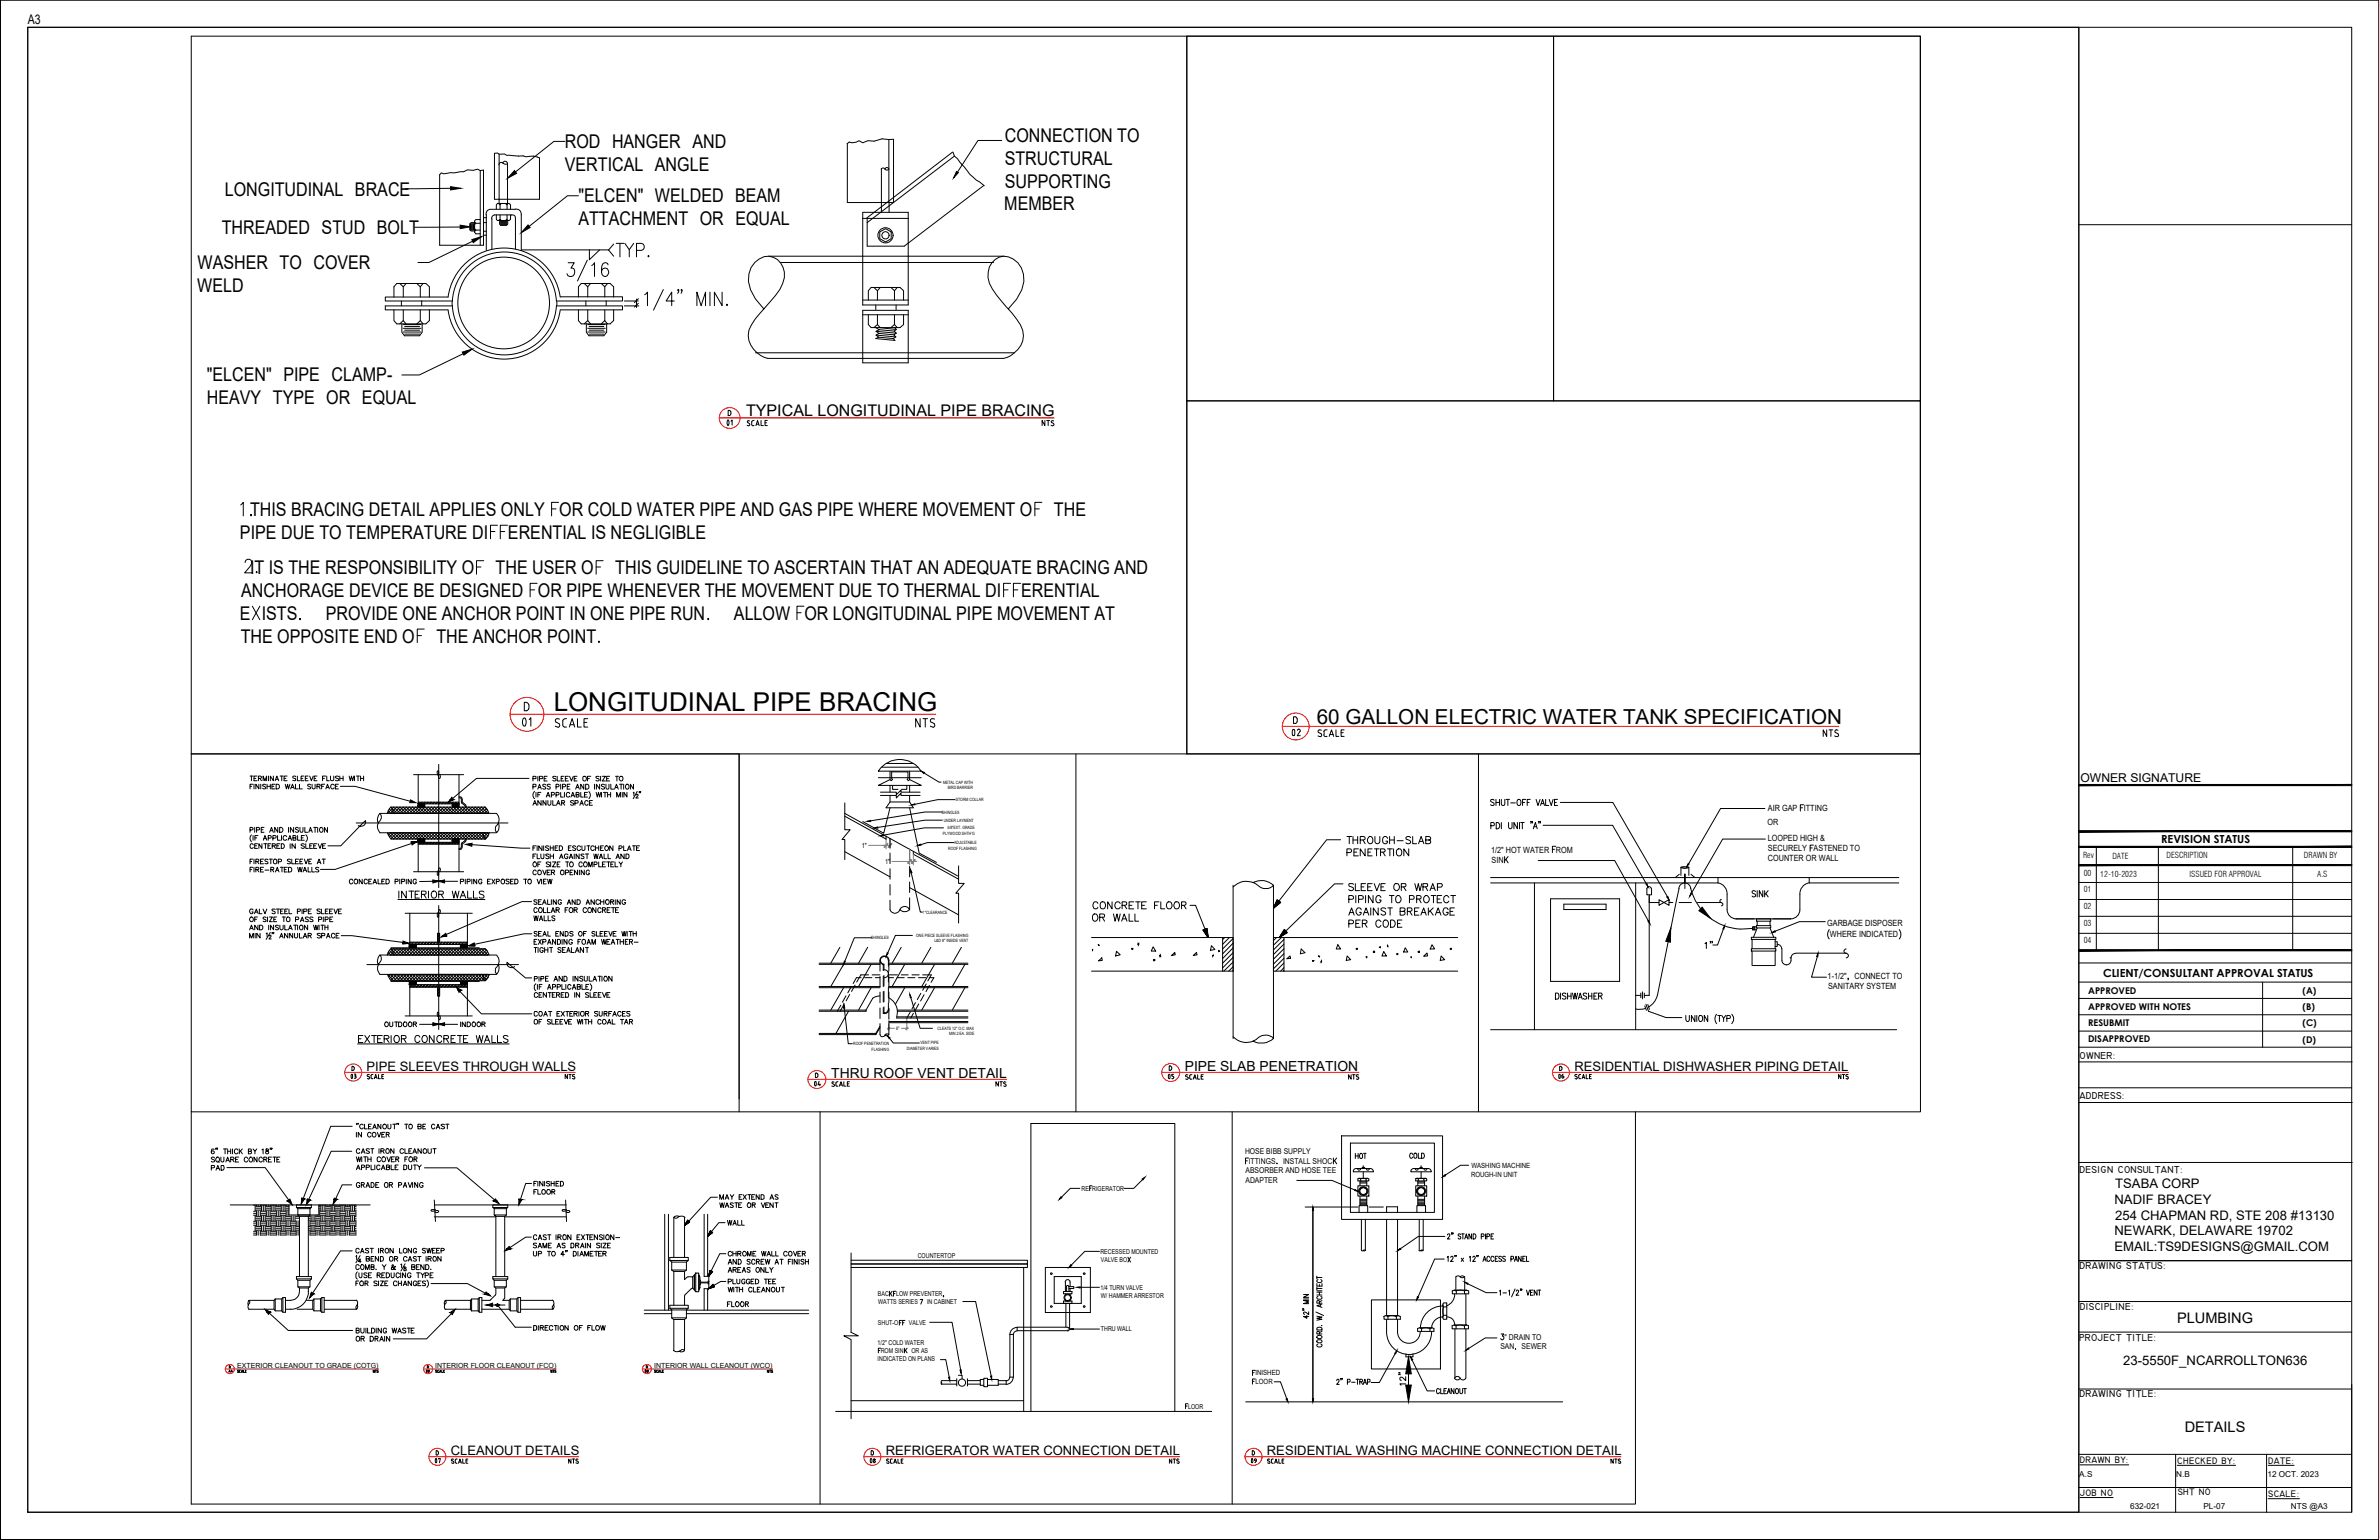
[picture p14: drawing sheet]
<svg xmlns="http://www.w3.org/2000/svg" width="432mm" height="279mm" viewBox="0 0 432 279" stroke-linecap="round" stroke-linejoin="round" font-family="sans-serif">
<defs><g id="words">
<text font-size="6.2" fill="#f00" x="91.7" y="133.3">01</text>
<text font-size="5.7" x="43.4" y="104.8">2.</text>
<g font-size="5.3">
<text x="46.9" y="94.5" transform="rotate(-90 46.9 94.5)">1.</text>
<text x="231.8" y="134.8">02</text>
</g>
<text font-size="4.9" x="129.8" y="78.3">01</text>
<text font-size="4.7" x="100.5" y="129">LONGITUDINAL PIPE BRACING</text>
<g font-size="4.4">
<text x="61.7" y="196.8">03</text>
<text x="209.9" y="196.8">05</text>
<text x="280.8" y="196.8">06</text>
<text x="145.7" y="198.3">04</text>
<text x="76.9" y="266.7">07</text>
<text x="155.9" y="266.7">08</text>
<text x="225.1" y="266.7">09</text>
</g>
<text font-size="4" x="308.7" y="172.9">1&quot;</text>
<text font-size="3.7" x="239" y="131.3">60 GALLON ELECTRIC WATER TANK SPECIFICATION</text>
<g font-size="3.5">
<text x="131.2" y="76.2">D</text>
<text x="62.8" y="195.1">D</text>
<text x="245.2" y="211">HOT</text>
</g>
<g font-size="3.4">
<text x="102.5" y="26.9">ROD HANGER AND</text>
<text x="182.4" y="25.8">CONNECTION TO</text>
<text x="182.4" y="30">STRUCTURAL</text>
<text x="40.8" y="35.5">LONGITUDINAL BRACE</text>
<text x="102.5" y="31.1">VERTICAL ANGLE</text>
<text x="182.4" y="34.1">SUPPORTING</text>
<text x="105" y="36.7">&quot;ELCEN&quot; WELDED BEAM</text>
<text x="105" y="40.8">ATTACHMENT OR EQUAL</text>
<text x="182.3" y="38.2">MEMBER</text>
<text x="40.3" y="42.5">THREADED STUD BOLT</text>
<text x="35.8" y="53">WELD</text>
<text x="35.9" y="48.9">WASHER TO COVER</text>
<text x="37.5" y="69.2">&quot;ELCEN&quot; PIPE CLAMP-</text>
<text x="37.5" y="73.3">HEAVY TYPE OR EQUAL</text>
<text x="45.4" y="93.6">THIS BRACING DETAIL APPLIES ONLY</text>
<text x="101.5" y="93.6">OR COLD WATER PIPE AND GAS PIPE WHERE MOVEMENT O</text>
<text x="191.3" y="93.6">THE</text>
<text x="43.6" y="97.7">PIPE DUE TO TEMPERATURE DI</text>
<text x="92.2" y="97.7">ERENTIAL IS NEGLIGIBLE</text>
<text x="45.4" y="104.2">IT IS THE RESPONSIBILITY O</text>
<text x="90" y="104.2">THE USER O</text>
<text x="111.7" y="104.2">THIS GUIDELINE TO ASCERTAIN THAT AN ADEQUATE BRACING AND</text>
<text x="43.6" y="112.4">E ISTS</text>
<text x="43.8" y="108.3">ANCHORAGE DEVICE BE DESIGNED</text>
<text x="59.1" y="112.4">PROVIDE ONE ANCHOR POINT IN ONE PIPE RUN</text>
<text x="97.6" y="108.3">OR PIPE WHENEVER THE MOVEMENT DUE TO THERMAL DI</text>
<text x="133.2" y="112.4">ALLOW</text>
<text x="146" y="112.4">OR LONGITUDINAL PIPE MOVEMENT AT</text>
<text x="185.3" y="108.3">ERENTIAL</text>
<text x="43.7" y="116.6">THE OPPOSITE END O</text>
<text x="79.2" y="116.6">THE ANCHOR POINT</text>
</g>
<g font-size="3.1">
<text x="40.6" y="249.1">D</text>
<text x="76.6" y="249.1">D</text>
<text x="116.4" y="249.1">D</text>
</g>
<text font-size="2.9" x="135.4" y="75.4">TYPICAL LONGITUDINAL PIPE BRACING</text>
<g font-size="2.6">
<text x="395.1" y="240.1">PLUMBING</text>
<text x="396.5" y="259.8">DETAILS</text>
</g>
<g font-size="2.5">
<text x="150.9" y="195.5">THRU ROOF VENT DETAIL</text>
<text x="215.1" y="194.2">PIPE SLAB PENETRATION</text>
</g>
<g font-size="2.4">
<text x="5" y="4.4">A3</text>
<text x="66.5" y="194.2">PIPE SLEEVES THROUGH WALLS</text>
<text x="285.8" y="194.2">RESIDENTIAL DISHWASHER PIPING DETAIL</text>
<text x="383.9" y="215.6">TSABA CORP</text>
<text x="383.8" y="218.4">NADIF BRACEY</text>
<text x="383.9" y="221.3">254 CHAPMAN RD, STE 208 #13130</text>
<text x="383.8" y="224.2">NEWARK, DELAWARE 19702</text>
<text x="383.8" y="227">EMAIL:TS9DESIGNS@GMAIL.COM</text>
<text x="385.4" y="247.7">23-5550F_NCARROLLTON636</text>
<text x="81.8" y="264">CLEANOUT DETAILS</text>
<text x="160.8" y="264">REFRIGERATOR WATER CONNECTION DETAIL</text>
<text x="230" y="264">RESIDENTIAL WASHING MACHINE CONNECTION DETAIL</text>
</g>
<text font-size="2.2" x="377.6" y="141.9">OWNER SIGNATURE</text>
<g font-size="2">
<text x="392.3" y="152.9">REVISION STATUS</text>
<text x="381.7" y="177.2">CLIENT/CONSULTANT APPROVAL STATUS</text>
</g>
<g font-size="1.8">
<text x="377.4" y="192.1">OWNER:</text>
<text x="377.4" y="199.4">ADDRESS:</text>
<text x="377.4" y="212.8">DESIGN CONSULTANT:</text>
<text x="377.4" y="230.3">DRAWING STATUS:</text>
<text x="377.5" y="237.6">DISCIPLINE:</text>
<text x="377.4" y="243.3">PROJECT TITLE:</text>
<text x="377.4" y="253.5">DRAWING TITLE:</text>
</g>
<g font-size="1.7">
<text x="379" y="183.2">APPROVED WITH NOTES</text>
<text x="379" y="180.3">APPROVED</text>
<text x="417.9" y="180.3">(A)</text>
<text x="417.9" y="183.2">(B)</text>
<text x="379" y="186.1">RESUBMIT</text>
<text x="379" y="189.1">DISAPPROVED</text>
<text x="417.9" y="186.2">(C)</text>
<text x="417.9" y="189.1">(D)</text>
<text x="377.5" y="265.5">DRAWN BY:</text>
<text x="395.2" y="265.6">CHECKED BY:</text>
<text x="411.7" y="265.6">DATE:</text>
<text x="377.5" y="271.4">JOB NO</text>
<text x="395.3" y="271.3">SHT NO</text>
<text x="411.7" y="271.6">SCALE:</text>
</g>
<g font-size="1.6">
<text x="320.8" y="149.6">OR</text>
<text x="320.9" y="147.2">AIR GAP</text>
<text x="327.4" y="147.2">ITTING</text>
<text x="270.6" y="154.7">1/2&quot; HOT WATER</text>
<text x="282.4" y="154.7">ROM</text>
<text x="320.8" y="152.6">LOOPED HIGH &amp;</text>
<text x="320.9" y="154.4">SECURELY</text>
<text x="329.2" y="154.4">ASTENED TO</text>
<text x="270.7" y="156.5">SIN</text>
<text x="320.9" y="156.3">COUNTER OR WALL</text>
<text x="331.6" y="167.9">GARBAGE DISPOSER</text>
<text x="332.1" y="170">WHERE INDICATED</text>
<text x="331.7" y="177.5">1-1/2&quot;</text>
<text x="331.8" y="179.5">SANITARY SYSTEM</text>
<text x="336.6" y="177.6">CONNECT TO</text>
</g>
<g font-size="1.5">
<text x="378.1" y="155.7">Rev</text>
<text x="383.4" y="155.8">DATE</text>
<text x="393.2" y="155.6">DESCRIPTION</text>
<text x="418.2" y="155.7">DRAWN BY</text>
<text x="378.2" y="161.9">01</text>
<text x="378.2" y="158.9">00</text>
<text x="381.2" y="159.1">12-10-2023</text>
<text x="397.4" y="159.1">ISSUED FOR APPROVAL</text>
<text x="420.6" y="159.1">A.S</text>
<text x="378.2" y="165">02</text>
<text x="378.2" y="168">03</text>
<text x="378.2" y="171.1">04</text>
<text x="226" y="209.4">HOSE BIBB SUPPLY</text>
<text x="226.1" y="212.9">ABSORBER AND HOSE TEE</text>
<text x="226.1" y="214.7">ADAPTER</text>
<text x="226.7" y="211.2">ITTINGS</text>
<text x="232.9" y="211.2">INSTALL SHOC</text>
<text x="272.3" y="244.8">SAN</text>
<text x="273.1" y="243.1">&quot; DRAIN TO</text>
<text x="276.2" y="244.8">SEWER</text>
<text x="377.4" y="268">A.S</text>
<text x="395" y="268">N.B</text>
<text x="411.6" y="267.9">12 OCT. 2023</text>
<text x="386.6" y="273.8">632-021</text>
<text x="399.9" y="273.8">PL-07</text>
<text x="415.8" y="273.8">NTS @A3</text>
</g>
<g font-size="1.3">
<text x="156.4" y="153.8">1&quot;</text>
<text x="160.7" y="156.8">1&quot;</text>
<text x="267" y="213.5">ROUGH-IN UNIT</text>
<text x="267.1" y="211.9">WASHING MACHINE</text>
<text x="43.1" y="248.2">EXTERIOR CLEANOUT TO GRADE (COTG)</text>
<text x="79" y="248.2">INTERIOR FLOOR CLEANOUT (FCO)</text>
<text x="118.7" y="248.2">INTERIOR WALL CLEANOUT (WCO)</text>
<text x="227.9" y="249.6">INISHED</text>
<text x="227.9" y="251.1">LOOR</text>
</g>
<g font-size="1.2">
<text x="196.3" y="216">RE RIGERATOR</text>
<text x="199.7" y="227.5">RECESSED MOUNTED</text>
<text x="166.6" y="228.2">COUNTERTOP</text>
<text x="199.7" y="234">1/4 TURN VALVE</text>
<text x="199.8" y="229">VALVE BO</text>
<text x="159.3" y="235.2">BAC</text>
<text x="159.4" y="236.6">WATTS SERIES</text>
<text x="162.6" y="235.2">LOW PREVENTER</text>
<text x="168.3" y="236.6">IN CABINET</text>
<text x="199.8" y="235.4">W/ HAMMER ARRESTOR</text>
<text x="159.3" y="244">1/2&quot; COLD WATER</text>
<text x="159.3" y="240.4">SHUT-O</text>
<text x="159.9" y="245.4">ROM SIN</text>
<text x="165" y="240.4">VALVE</text>
<text x="165.4" y="245.4">OR AS</text>
<text x="199.8" y="241.5">THRU WALL</text>
<text x="159.3" y="246.9">INDICATED ON PLANS</text>
<text x="215.6" y="255.6">LOOR</text>
</g>
<text font-size=".9" x="162.6" y="186.9">6&quot;</text>
<g font-size=".8">
<text x="171.2" y="142.2">METAL CAP WITH</text>
<text x="172" y="143.2">BIRD BARRIER</text>
<text x="170.9" y="147.6">SHINGLES</text>
<text x="171.3" y="149.1">UNDER LAYMENT</text>
<text x="173.5" y="145.4">STORM COLLAR</text>
<text x="171.2" y="151.5">PLYWOOD SHTH'G</text>
<text x="172" y="150.5">5/8&quot;EXT. GRADE</text>
<text x="172.1" y="154.1">ROOF FLASHING</text>
<text x="173.2" y="153.2">ADJUSTABLE</text>
<text x="167.5" y="165.8">1&quot;CLEARANCE</text>
<text x="158.1" y="170.4">SHINGLES</text>
<text x="166.3" y="170">ONE PIECE SLEEVE FLASHING</text>
<text x="169.6" y="170.9">L&amp;D 8&quot; INSIDE VENT</text>
<text x="154.9" y="189.7">ROOF PENETRATION</text>
<text x="158.2" y="190.6">FLASHING</text>
<text x="164.6" y="190.5">DIAMETER VARIES</text>
<text x="167.1" y="189.5">VENT PIPE</text>
<text x="170.2" y="186.9">CLEATS 12&quot; O.C. MAX</text>
<text x="172.3" y="187.8">MIN.2 EA. SIDE</text>
</g>
</g></defs>
<!-- layer: WALL -->
<path d="M157.6 153.4h3.9M160.8 152.2v1.8M161.5 152.1v1.9M161.9 156.3h4.5M165.1 154.1v2.8M165.8 155v1.9M161 186.6h1.3M161.3 184.7v2.2M163.6 186.6h1.3M164.6 184.7v2.2" fill="none" stroke="#808080" stroke-width=".18"/>
<!-- layer: 0 -->
<g fill="#808080" stroke="#808080" stroke-width=".18">
<path d="M164.7 186.4l-.3 .3zM164.7 186.4l-.2 .3z"/>
<path d="M161.5 186.4l-.3 .3zM161.5 186.4l-.3 .3z"/>
<path d="M161.2 153.7l.6-.7zM161.8 153l-.5 .7z"/>
<path d="M161.1 153l-.5 .7zM161.1 153l-.6 .7z"/>
<path d="M165.4 156.6l.7-.6zM166.1 156l-.6 .6z"/>
<path d="M165.4 156l-.6 .6 .6-.6zM165.4 156l-.6 .6z"/>
</g>
<g fill="none" stroke="#000" stroke-width=".18">
<path d="M159.9 139.3a4.7 4.7 0 0 1 7.3 .6h-7.8zM160 139.2h6.6M160.9 138.5h4.9M161.5 139.9v1.5l.3 .2 .2-.2-.2-.1v-1.3h3v1.3l-.2 .1 .3 .2 .2-.2v-1.5M153.3 145.7v4.8h1l-1.5 1.8h.5v3.7M153.3 147.6l20.5 11.3M153.3 148.1l7.5 4.1v-.5M153.3 154.5l8.2 4.6M159.4 141.1h7.8M159.8 143.7h2.9v.5l.8-.9v.4h3.5M159.8 144.3h2.9v.5l.8-.9v.4h3.5M161.5 146.6l-1.1 4.6-3.8-2.1"/>
<path d="M161.5 145.5h3.6l.7 1.1h-5zM161.5 141.4l-2.1 1.1h7.8l-2.1-1.1M161.5 142.5v1.2M161.5 144.3v1.2M162 142.5v.7h1M164.6 142.5v.7h-1M165.1 146.6l1.7 8.2 3.2 1.7M165.1 142.5v1.2M165.1 144.3v1.2M165.8 154.5v.5l8.2 4.5M174 157.1v3.2h1l-1.5 1.8h.5v5.4M148.7 179h11"/>
<path d="M148.7 174.8h11M148.7 175h11M148.7 179.2h11M152.4 171.9l-1.6 2.9M153.1 175l-2.3 4M153.1 179.2l-2.3 4.1M154.5 179l-.6 1.1M155.2 178.7l-.6 1.2M156.3 177.4h-.9l-.5 1M156.9 177.4h1.3M157.5 171.9l-1.7 2.9M157.6 176.9h-1.3l-.8 1.3"/>
<path d="M158.1 175l-2.3 4M158.1 179.2l-2.3 4.1M158.3 176.9h1.4M158.9 177.4h.8M161.3 179h14.4M161.3 174.8h14.4M161.3 175h14.4M161.3 179.2h14.4M161.3 176.9h1.6M161.3 177.4h.9M162.8 177.4h1.3M163.6 171.9l-1.7 2.9"/>
<path d="M163.6 176.9h1.2M164.2 175l-2.3 4M164.2 179.2l-1.7 3M164.8 177.4h1.3M165.1 161l8.9 5M165.5 176.9h1.3M166.7 177.4h1.3M167.5 176.9h1.5l-.6 1.1M168.1 178.5l-.6 1.2M168.7 177.4h.8l-.5 .8M168.7 178.8l-.6 1.1M169 171.9l-1.7 2.9"/>
<path d="M169.6 175l-2.3 4M169.6 179.2l-2.3 4.1M174.5 171.9l-1.7 2.9M175.1 175l-2.3 4M175.1 179.2l-2.3 4.1M148.7 183.3h8.5M148.7 187.5h10.3M148.7 187.7h10.3M152.6 182.4l-.6 1.1M153.2 182.1l-.7 1.4M153.5 180.7l-.6 1.1M154 183.5l-2.3 4"/>
<path d="M154.2 180.4l-.6 1.2M157.2 183.3v.2h-8.5M159.7 180.7l-.8 .1-.5 .3-1.2 2.2M159.7 186.4l-.7 1.3v-.2M159.7 186.2l-.7 1.3M161.3 181a3.1 3.1 0 0 1 1.5 3.7h12.9M161.3 185.3h14.4M161.3 185.5h14.4M162.8 184.5h12.9M162.9 183.3h12.8M162.9 183.5h12.8M165.2 183.6l-.6 1.1"/>
<path d="M165.8 183.9l-.5 .8M166.2 181.9l-.7 1.1M166.8 182.2l-.7 1.1M167.1 180.2l-.6 1.2M167.7 180.5l-.6 1.1"/>
</g>
<!-- layer: VENT PIPE -->
<g fill="none" stroke="#000" stroke-width=".18">
<path d="M161.5 152.1v1.7M161.5 154.8v1.9M161.5 157.6v1.9M165.1 154.1v2.1M165.1 157.2v1.9M159.7 174.2v2M159.7 177.2v1.9M160.3 175v1.1M160.3 177.1v1.9M160.3 179.9v1.9M160.4 175.9a.72 .72 0 0 1 .9 .8 .72 .72 0 0 1-.9 .7M160.4 177v1.9"/>
<path d="M160.4 179.8v1.9M160.4 174.9l-.1 .1M161.2 175.3v-1.1a.71 .71 0 0 0-.6-.7 .71 .71 0 0 0-.8 .6 .71 .71 0 0 0 .6 .8v1.1M161.2 176.3v1.9M161.2 179.1v1.9M161.2 174.2h.1M161.3 174.2a.81 .81 0 0 0-.7-.7 .81 .81 0 0 0-.9 .6 .81 .81 0 0 0 .6 .9M161.3 174.2v2M161.3 177.2v1.9M161.5 163.3v1.8a.94 .94 0 0 0 .9 .6 .94 .94 0 0 0 .9-.6M161.5 160.5v1.9M163.5 164.8a.98 .98 0 0 1 1.6 .3 1.34 1.34 0 0 1-1.8 0z"/>
<path d="M165.1 160v1.9M165.1 162.9v2.2M159.7 185.7v2a.46 .46 0 0 0 .4 .4 .46 .46 0 0 0 .5-.3M159.7 180v1.9M159.7 182.9v1.9M160.3 182.8v1.1M160.4 183.8l-.1 .1M160.7 187.7l.2-.1 .4 .1-.2 .2h-.4zM161.2 183.1a.68 .68 0 0 1-.9 .8M161.2 182v1.1a.73 .73 0 0 1-.8 .7v-1.1M161.3 180v1.9M161.3 182.9v1.9"/>
<path d="M161.3 185.7v2"/>
</g>
<!-- layer: WALLS -->
<g fill="none" stroke="#000" stroke-width=".18">
<path d="M215.4 6.6v130.2M80.1 31.4l.5 .1 1.1-.2 .7 .1 1.8-.2 .6-.4 1.1 .1 .8-.2 .5 .2h.6v13.6h-8v-12.8zM87.2 39.8h-.8l-.3 .2v2.2l.3 .2h.8M87.2 30.9v13.6M87.8 39.5h.5M88.3 38.9v6.5M89 38a.83 .83 0 0 0-.8 1M89.1 38h4.4M89.3 39.7v5.5M90.1 37.9v-.7l.2-.3h2.1l.3 .3v.7M90.1 39v.8l.2 .2h2.1l.3-.2v-.8M90.5 36.9l.3 .3v.7"/>
<path d="M90.6 28v8.9M90.8 39v.8M91 36.9l-.2 .3M91.2 29.6a.44 .44 0 0 1 .5-.3 .44 .44 0 0 1 .4 .4 1.01 1.01 0 0 1-1.1-.2 .44 .44 0 0 0-.4 .4M91.7 36.9l.3 .3 .2-.3M92 39.8l.2 .2M92 39v.8l-.3 .2M92 37.2v.7M92.1 29.8v7.1M92.8 39a.53 .53 0 0 1 .6 .1 .53 .53 0 0 1 .1 .6M92.8 39h-3.1a.61 .61 0 0 0-.5 .7M93.5 38a.91 .91 0 0 1 1.1 1v6.4"/>
<path d="M93.6 39.7v5.5M97.9 28.7v7.5h-8.2v-8.4h.6l.3 .2 1-.1 .4 .3 3 .1 .5 .1a3.3 3.3 0 0 1 2.5 .3M153.8 26v10.7h8.4v-11.4l-2.1-.1-1.4 .4-1.2-.1-.9 .4-.7-.4-.5 .3-.8 .1-.5-.1-.3 .3M156.5 39.6h8.4M156.6 38.5v16.8M156.6 38.5h8.2v16.8h-8.3M160 30.6v7.9M160.6 30.7a.44 .44 0 0 0-.7 0M160.7 30.5l.4-.1 .2 .3a.44 .44 0 0 1-.7 0zM161.3 25.3v11.4M161.4 36.7v1.8M172.9 27.6l-15.5 11.9v5.2h6.7l14.5-11"/>
<path d="M173 27.6l.2 .7 .6 .5 1.2 1.5a7.4 7.4 0 0 0 2.8 2.7l.8 .7M173.2 28.3l-15.8 12.1M181.8 25.5h-4.3l-3.7 5.7M71.5 53.9v-1.9l.5-.6h5.3l.6 .6v1.9M71.5 56.2v2l.5 .6h5.3l.6-.6v-2M72.6 58.8l.6-.6 .5 .6M72.6 51.4l.6 .6v1.9M72.9 54.6v.9M72.9 58.8v1.5l.5 .6h2.8l.4-.6v-1.5M73.2 59.6h3.2M73.2 58.9h3.2M73.2 56.2v2"/>
<path d="M73.4 59.9h2.8M73.4 59.2h2.8M73.7 51.4l-.5 .6M75.6 51.4l.7 .6 .5-.6M76.3 56.2v2l.5 .6M76.3 52v1.9M76.3 58.2l-.7 .6M76.5 54.6v.9M82.1 55.5a9.5 9.5 0 0 0 9.4 8.9 9.5 9.5 0 0 0 9.5-8.9M82.1 54.6v.9h-12.2v.7h11.4a10.3 10.3 0 0 0 10.2 9 10.3 10.3 0 0 0 10.2-9M85.4 40.6v1.1M85.5 40.5v1.3"/>
<path d="M85.6 40.6v1.1M85.8 40.5v1.3M85.9 40.6v1.1M86.1 40.5v1.3M86.1 40.4h-.6l-.2 .2v1.1l.2 .2h.6M86.1 40.3l.3 .2h.8M86.1 41.5l.3 .3M86.4 40.5l-.3 .2M87.2 41.7h-.8l-.3 .3M87.8 42.7h.5M87.8 40.4h.5M87.8 42h.5"/>
<path d="M90.5 40l.3-.2 .2 .2M90.7 40v.6l.1 .3h1.1l.3-.3v-.6M90.8 40.6h1.3M90.8 40.3h1.3M90.8 40.1h1.3M90.8 40.8h1.1M90.8 40.5h1.1M90.8 40.2h1.1M94.7 45.3h15.7l1 1.2M101 54.6v.9M101 55.5h12v.7h-11.3M101.7 53.9a10.3 10.3 0 0 0-10.2-8.9 10.3 10.3 0 0 0-10.2 8.9h-11.4v.7h12.2"/>
<path d="M101.7 53.8h11.3v.8h-12a9.5 9.5 0 0 0-9.5-8.9 9.5 9.5 0 0 0-9.4 8.9M103.1 47.7h1.1l-.6 .9h.3a.76 .76 0 0 1 .2 1.3 .76 .76 0 0 1-1.2-.2M105 53.9v-1.9l.5-.6h5.2l.7 .6v1.9M105 56.2v2l.5 .6h5.2l.7-.6v-2M106 58.8l.7-.6 .5 .6M106 51.4l.7 .6 .5-.6M106.3 54.6v.9M106.4 58.8v1.5l.5 .6h2.7l.5-.6v-1.5M106.6 47.2l-1.8 3.8M106.7 59.6h3.2M106.7 58.9h3.2M106.7 52v1.9"/>
<path d="M106.7 56.2v2M106.9 59.9h2.7M106.9 59.2h2.7M107 45.3v1.8l1.8-1.8M107.4 48.2l.5-.5v2.5M109.1 51.4l.7 .6M109.7 58.2l.6 .6M109.8 56.2v2l-.7 .6M110 54.6v.9M110.3 51.4l-.5 .6v1.9M110.4 48l-.1-.2-.5-.1a1.34 1.34 0 0 0-.6 1.6l.1 .5a.69 .69 0 0 0 1 .2 .69 .69 0 0 0 .1-1 .63 .63 0 0 0-.8-.3 .63 .63 0 0 0-.4 .6M111.4 44.3l-1 1.1"/>
<path d="M111.8 44.2h1.4M112.5 44.2v2.4M113.3 54.6h2.6M113.3 55.5h2.7M113.4 44.2l.8 1.1v1.3M115 44.2l-.8 1.1M115.5 45.4h.9a.65 .65 0 0 0 .5-.6 .65 .65 0 0 0-.5-.6h-.9v2.4M115.5 54.3v1.5M115.9 55l-.8 .7M115.9 54.2l-.8 .7M117 53.5l.5-.5v2.5M117.7 46.4l.1 .1-.1 .1z"/>
<path d="M120.4 52.5l-1.8 3.8M122.4 54.6h-1.5l1-1.6v2.5M123.2 52.6l-.1 .1-.1-.1 .1-.1a.48 .48 0 0 1-.1 .7M123.8 52.6l-.1 .1-.1-.1h.2l-.2 .6M126.5 55.5v-2.5l.8 2.5 .8-2.5v2.5M128.9 53v2.5M131.1 53v2.5l-1.4-2.5v2.5M132 55.2v.3zM138.6 56l.3-.2a14.9 14.9 0 0 0 3.2-4.4 3.3 3.3 0 0 0-.2-3.5 3.3 3.3 0 0 0-3.2-1.3 4.3 4.3 0 0 0-2.5 6l.9 1.6 1.5 1.8a12 12 0 0 0-2.7 3.9 4.5 4.5 0 0 0 3.5 5.1h42.8a4.8 4.8 0 0 0 3.6-4.1 6.6 6.6 0 0 0-2.1-4.1l-.7-.8 1.5-1.7a5.1 5.1 0 0 0 .2-6.6 2.99 2.99 0 0 0-3.2-1.1 2.99 2.99 0 0 0-2.1 2.8 5.2 5.2 0 0 0 1.5 4.2l2.1 2.4M139.5 46.5h42.7M141.6 47.6h38.7M156.6 56.3h8.2v9.5h-8.2z"/>
<path d="M156.6 57.1h8.2M156.6 54.4h8.2M157.6 54.4v-1.7l.5-.5h5.3l.6 .5v1.7M157.6 57.1v1.8l.5 .5h5.3l.6-.5v-1.8M158.6 59.4l.7-.5 .5 .5M158.6 52.2l.7 .5M159 55.3v.9M159 59.5l.6 .3-.6 .3 .6 .4-.6 .3 .5 .4M159.3 57.1v1.8M159.6 59.4l3.1 .4M159.6 59.8l2.7 .3M159.7 42.1l1-.6 1.1 .6v1.2l-1.1 .6-1-.6z"/>
<path d="M159.8 52.2l-.5 .5v1.7M161.7 52.2l.6 .5 .6-.5M162.3 57.1v1.8l.6 .5M162.3 52.7v1.7M162.4 59.4l.3 .4-.4 .3 .4 .4-.5 .2 .4 .4-.5 .3 .3 .4-3.4-.4 .5-.2M162.4 58.8l-.7 .6M162.6 55.3v.9M73.2 60.2h3.2M73.4 60.6h2.8M106.7 60.2h3.2M106.9 60.6h2.7M137.1 64h47"/>
<path d="M159 60.8l3.6 .3M159 60.1l3.7 .4M159.5 61.2l2.6 .2M159.6 60.5l2.6 .2M89 96.4h.8M90.3 95.3h-1.3v2.4M90.8 96.4h.8M92.1 95.3h-1.3v2.4M100.1 92.3h.8M101.4 91.1h-1.3v2.5M187.8 92.3h.8M189.1 91.1h-1.3v2.5"/>
<path d="M45.8 110l1.4 2.4M47.2 110l-1.4 2.4M54.4 112.3h.2l-.2 .1zM75.7 115.3h.8M77 114.1h-1.3v2.5M86.5 102.9h.8M87.8 101.7h-1.3v2.5M96.2 107h.8M97.5 105.8h-1.3v2.5M108.2 102.9h.8M108.7 116.3v.3zM109.5 101.7h-1.3v2.5"/>
<path d="M128.5 112.2l.2 .1-.2 .1zM144.7 111.2h.7M145.9 110h-1.2v2.4M182.2 107h.8M183.4 105.8h-1.2v2.5M183.9 107h.8M185.3 105.8h-1.4v2.5M79.6 138.7v22.3M195.3 136.8v64.9M268.4 136.8v64.9M348.6 136.8h-313.9v-130.2h313.9v195.1h-313.9v-64.9h99.5v64.9M45.4 150.6l.4-.1 .1-.3-.5-.1v.9"/>
<path d="M45.4 156.3h.3M45.4 142.7h.3M45.4 140.8h.5M45.4 157.8h.3M45.6 151.5a.91 .91 0 0 0 0 1.2M45.6 140.8v.8M45.9 155.9h-.5v.8M45.9 142.3h-.5v.8M45.9 157.4h-.5v.8M45.9 151.6v.8M46 153.3a.33 .33 0 0 0-.5-.2 .33 .33 0 0 0-.1 .5 .31 .31 0 0 0 .2 .3 .31 .31 0 0 0 .4-.1M46.1 142.3v.8"/>
<path d="M46.1 155.9v.8M46.1 157.4v.8M46.1 141.2h.3M46.2 153.5h.4M46.2 150.1v.9M46.3 152h.3M46.4 156.3h.5v-.3l-.5-.1v.8M46.4 157.8l.5-.1v-.3h-.5v.8M46.6 150.6l.4-.1 .1-.3-.5-.1v.9M46.7 140.8h-.6v.8h.6M46.7 156.3l.3 .4M46.7 157.8l.3 .4"/>
<path d="M46.7 153.1h-.5v.8h.5M46.8 151.6h-.5v.8M46.9 141.2h.5v-.3l-.5-.1v.8M47 142.3v.8l-.6-.8v.8M47.2 141.2l.3 .4M47.3 156.3h.3M47.3 157.8h.3M47.3 142.3v.8M47.4 150.5h.4M47.5 153.1v.8l-.5-.8v.8M47.8 141.6v-.8l.3 .8 .3-.8v.8M47.8 152.4l.3-.8 .3 .8"/>
<path d="M47.8 155.9h-.5v.8h.5M47.8 157.4h-.5v.8h.5M47.9 153.1h.6M47.9 152.1h.4M47.9 150.1h-.5v.9h.5M48.1 157.9h.7M48.2 153.1v.8M48.2 142.4l-.2-.1-.3 .1 .1 .2 .4 .3-.2 .2-.3-.1M48.5 142.7h.6M48.5 142.3v.8M48.6 156l-.5-.1v.3l.5 .2v.2h-.5M48.6 153.5h.3"/>
<path d="M48.7 152.1l.4-.1 .1-.3-.5-.1v.8M48.7 140.8v.8M48.9 155.9h.5M48.9 151l.4-.9 .3 .9M49.1 142.3v.8M49.1 150.7h.4M49.1 153.1h-.5v.8h.5M49.1 157.8l.5-.1 .1-.3h-.6v.8M49.1 155.9v.8M49.4 142.7h.3M49.4 153.5h.5l.1-.3-.2-.1h-.4v.8M49.4 157.8l.3 .4"/>
<path d="M49.5 152.1l.5-.1 .1-.3-.6-.1v.8M49.6 140.8v.8l-.5-.8v.8M49.7 153.5l.3 .4M49.9 142.3h-.5v.8h.5M50 141.6l.2-.8 .4 .8M50 158.2l.3-.8 .3 .8M50.1 141.4h.4M50.1 142.3h.3a.45 .45 0 0 1 .3 .4 .45 .45 0 0 1-.3 .4h-.3zM50.1 157.9h.4M50.2 153.5h.4M50.4 151.6v.8h.5M50.4 150.1v.9l-.5-.9v.9"/>
<path d="M50.5 156.3h.5l.1-.3-.6-.1v.8M50.8 150.1h.3a.47 .47 0 0 1 .3 .5 .47 .47 0 0 1-.3 .4h-.3zM50.8 153.1h-.6v.8h.6M50.8 140.8h.6M50.9 157.4h.5M51.1 153.1h.3a.47 .47 0 0 1 .2 .4 .47 .47 0 0 1-.2 .4h-.3zM51.1 151.6v.8M51.1 140.8v.8M51.2 157.4v.8M51.6 141.2h.3M51.6 157.8h.3M51.8 142.3l.2 .8 .2-.8 .2 .8 .2-.8"/>
<path d="M52 151.8a.33 .33 0 0 0-.3-.2 .33 .33 0 0 0-.3 .3v.2a.34 .34 0 0 0 .3 .3 .34 .34 0 0 0 .3-.1M52.1 140.8h-.5v.8h.5M52.2 157.4h-.6v.8h.6M52.3 152.4l.3-.8 .3 .8M52.4 157.4h.3a.45 .45 0 0 1 .3 .4 .45 .45 0 0 1-.3 .4h-.3zM52.4 152.1h.4M52.4 150.1v.9M52.7 153.1v.8M52.7 156l-.2-.1-.3 .1v.2l.5 .3-.2 .2-.3-.1M52.7 143.1l.4-.8 .3 .8M52.9 142.9h.4M53 155.9v.8h.5"/>
<path d="M53.2 152h.4v-.4h-.4v.8h.4l.1-.3-.1-.1M53.3 150.1v.9l-.6-.9v.9M53.6 153.1v.8l-.6-.8v.8M53.6 142.3v.8h.5M53.6 156.3h.4M53.7 140.9l-.2-.1-.4 .1 .1 .2 .4 .2 .1 .1-.2 .2h-.4M54 140.8v.8h.4M54 151.6v.8h.5M54 157.4l.2 .8 .2-.8 .3 .8 .2-.8M54.2 150.2l-.2-.1-.4 .1 .1 .3 .5 .2-.2 .3-.4-.1M54.2 155.9h-.6v.8h.6M54.4 142.3v.8h.5"/>
<path d="M54.4 150.1v.6l.3 .3 .2-.1 .1-.8M54.4 156.3h.4M54.7 141.2h.2M54.7 152h.3M54.9 155.9h-.5v.8h.5M55 158.2l.3-.8 .4 .8M55.1 157.9h.4M55.2 140.8h-.5v.8h.5M55.2 153.2l-.2-.1-.3 .1v.2l.5 .2v.3l-.5-.1M55.2 151.6h-.5v.8h.5M55.2 155.9l.3 .8 .4-.8M55.3 150.1v.9h.5"/>
<path d="M55.4 141.2h.4M55.5 153.1v.8h.5M55.5 151.5a.82 .82 0 0 1 0 1.2M55.9 140.8h-.5v.8h.5M55.9 157.4v.8h.5M56 151l.3-.9 .4 .9M56 156.3h.3M56.1 150.7h.5M56.2 140.8l.3 .8 .4-.8M56.2 153.5h.3M56.4 142.4l-.2-.1-.4 .1 .1 .2 .5 .3-.2 .2-.4-.1M56.6 155.9h-.6v.8h.6"/>
<path d="M56.6 157.4v.8h.5M56.6 142.3v.6l.3 .2 .3-.1v-.7M56.7 153.1h-.5v.8h.5M56.9 153.5h.4M56.9 150.1h.6M57 141.2h.3M57.2 150.1v.9M57.5 153.1h-.6v.8h.6M57.5 142.7l.5-.1 .1-.1-.2-.2h-.4v.8M57.5 140.8h-.5v.8h.5M57.6 156.7l.3-.8 .4 .8M57.7 150.1v.9"/>
<path d="M57.7 156.5h.4M57.7 153.1l.4 .8 .3-.8M57.8 142.7l.3 .4M57.9 157.5l-.2-.1-.4 .1 .1 .2 .5 .2v.2l-.2 .1-.4-.1M58.1 150.2l.2-.1a.43 .43 0 0 1 .3 .5 .43 .43 0 0 1-.4 .4l-.2-.3zM58.4 142.7h.3M58.5 155.9h.6M58.5 153.5h.4M58.5 141.2h.4M58.8 155.9v.8M58.9 142.3h-.5v.8M59.1 153.1h-.6v.8h.6"/>
<path d="M59.1 140.8h-.6v.8M59.1 143.1l.3-.8 .4 .8M59.3 142.9h.4M59.3 140.8v.8h.5M59.4 150.1v.9l-.5-.9v.9M60 140.8v.6l.2 .2h.3l.1-.8M60.7 142.5a.33 .33 0 0 0-.4-.2 .33 .33 0 0 0-.3 .3v.2a.33 .33 0 0 0 .3 .3 .33 .33 0 0 0 .4-.2M60.9 142.7h.3M61.4 142.3h-.5v.8h.5M61.5 140.9l-.2-.1-.4 .1 .1 .2 .4 .2 .1 .1-.2 .2h-.4M61.7 141.2h.6M61.7 140.8v.8"/>
<path d="M61.8 142.7h2.6l10.1 2.7M62.3 140.8v.8M63.4 140.8l.2 .8 .2-.8 .2 .8 .2-.8M64 159.7l-.1-.2a.42 .42 0 0 0-.5 .4 .42 .42 0 0 0 .5 .4l.1-.2M64.3 140.8v.8M64.6 149.3h27.6M64.7 140.8h.5M65 140.8v.8M65 149.8a.85 .85 0 0 0 1 0 .85 .85 0 0 0 .3-.9l-4.5 4.6h-2.3M65.4 141.2h.6M65.4 140.8v.8M65.7 159.5v.9l-.5-.9v.9"/>
<path d="M66 140.8v.8M66.7 159.7a.3 .3 0 0 0-.4-.2 .3 .3 0 0 0-.2 .3v.2a.3 .3 0 0 0 .2 .4 .3 .3 0 0 0 .4-.3M66.9 159.9h.4M67.4 159.5h-.5v.9h.5M68.6 159.5v.9h.5M68.7 149.3a1.55 1.55 0 0 1 .3-1.7 1.06 1.06 0 0 1-.3 1.5l-.1 .3a1.58 1.58 0 0 0 .4 1.7h21.1M69 147.6h21.1a1.55 1.55 0 0 1-.1 2.3l-.1 .8 .3 .3a1.73 1.73 0 0 0 .3-1.7M69.3 159.9h.3M69.8 159.5h-.5v.9h.5M70.1 159.5h.3a.44 .44 0 0 1 .3 .4 .44 .44 0 0 1-.3 .5h-.3zM70.3 147.6l.7-1.2 .3 .6 .1 .6M70.3 147.6l1.2-1.2 1.1 1.2"/>
<path d="M70.4 151.1l.6 1.1h17.1M70.4 147.1l.6 .5M70.7 146.8l.8 .8M70.9 151.1l1.1 1.1M71 151.1l-.5 .4M71.5 147.6l1.1-1.2 1.2 1.2M71.5 151.1l1.1 1.1 1.2-1.1M71.5 151.1l-.8 .7M71.7 159.9h.5v-.3l-.5-.1v.9M72 147.6l1.2-1.2 1.1 1.2M72 146.4l-1.1 1.2M72 151.1l1.2 1.1 1.1-1.1"/>
<path d="M72.1 147.6l-1.1-1.2h17.1l.6 1.2M72.1 151.1l-1.1 1.1M72.1 146.4l1.1 1.2M72.6 159.5v.9M72.6 147.6l1.1-1.2 1.2 1.2M72.6 151.1l1.1 1.1 1.2-1.1M72.6 151.1l-1.1 1.1-1.1-1.1M72.9 159.9h.5v-.3l-.5-.1v.9M73.2 151.1l1.1 1.1M73.2 151.1l-1.1 1.1M73.7 147.6l1.2-1.2 1.2 1.2M73.7 151.1l1.2 1.1 1.2-1.1"/>
<path d="M73.7 159.5v.9M74.3 151.1l1.2 1.1 1.1-1.1M74.3 147.6l1.2-1.2 1.1 1.2M74.3 146.4l-1.1 1.2M74.3 146.4l1.1 1.2 1.2-1.2 1.2 1.2M74.6 159.5v.9l-.5-.9v.9M74.7 153l-13.9 4.7h-2.6M74.8 147.6l1.2-1.2 1.2 1.2M74.8 151.1l1.2 1.1M75.1 158.2h9.1M75.1 140.5h9.1M75.6 159.7a.3 .3 0 0 0-.4-.2 .3 .3 0 0 0-.2 .3v.2a.3 .3 0 0 0 .3 .4 .3 .3 0 0 0 .3-.4h-.2"/>
<path d="M75.9 145.5h7.4M75.9 145.8h7.4M75.9 153.1h7.4M75.9 152.8h7.4M75.9 140.5v5.9M75.9 152.2v6M75.9 152.6h.1M75.9 152.5h.1M75.9 152.2h.1M75.9 152.7h.1M75.9 152.8h.1M75.9 146.2h.1"/>
<path d="M75.9 145.8h.1M75.9 146.4h.1M75.9 145.9v.1M75.9 146.1h.1M75.9 146.3h.1M75.9 152.3v.1M75.9 152.6v.1M76 152.5h.1M76 152.2h.1M76 152.8h.1M76 145.8h.1M76 146.4h.1"/>
<path d="M76 146h.1M76 146.1h.1M76 152.4h.1M76 152.6v.1M76 151.1l1.1 1.1M76 152.6h.1M76 152.7h.1M76 146.2h.1M76 145.9l.1 .1M76 146.3h.1M76 152.3l.1 .1M76.1 152.5h.1"/>
<path d="M76.1 152.2h.1M76.1 152.8h.1M76.1 145.8h.1M76.1 146.4h.1M76.1 145.5l-.2 .2M76.1 152.8l-.2 .2M76.1 146.1h.1M76.1 152.6v.1M76.1 152.6h.1M76.1 152.7h.1M76.1 146.2h.1M76.1 145.9v.1"/>
<path d="M76.1 146.3h.1M76.1 152.3v.1M76.2 152.6h.1M76.2 152.4h.1M76.2 152.7h.1M76.2 146.2h.1M76.2 145.9h.1M76.2 146.3h.1M76.2 152.3h.1M76.2 152.5h.1M76.2 152.2h.1M76.2 152.8h.1"/>
<path d="M76.2 145.8h.1M76.2 146.4h.1M76.2 146h.1M76.2 146.1h.1M76.2 152.6v.1M76.2 145.9v.1M76.2 152.3v.1M76.3 152.6h.1M76.3 152.5h.1M76.3 152.2h.1M76.3 152.7h.1M76.3 152.8h.1"/>
<path d="M76.3 146.2h.1M76.3 145.8h.1M76.3 146.4h.1M76.3 145.9v.1M76.3 146.1h.1M76.3 146.3h.1M76.3 152.3v.1M76.3 152.6v.1M76.4 152.6h.1M76.4 152.4h.1M76.4 152.7h.1M76.4 146.2h.1"/>
<path d="M76.4 145.9h.1M76.4 146.3h.1M76.4 152.3h.1M76.4 152.5h.1M76.4 152.2h.1M76.4 152.8h.1M76.4 145.8h.1M76.4 146.4h.1M76.4 146h.1M76.4 146.1h.1M76.4 152.6v.1M76.5 152.6h.1"/>
<path d="M76.5 152.5h.1M76.5 152.2h.1M76.5 152.7h.1M76.5 152.8h.1M76.5 146.2h.1M76.5 145.8h.1M76.5 146.4h.1M76.5 145.5l-.4 .3M76.5 152.8l-.4 .3M76.5 145.9v.1M76.5 146.1h.1M76.5 146.3h.1"/>
<path d="M76.5 152.3v.1M76.5 152.6v.1M76.5 152.4h.1M76.5 145.9h.1M76.5 152.3h.1M76.5 146h.1M76.6 152.6h.1M76.6 152.4h.1M76.6 152.7h.1M76.6 146.2h.1M76.6 145.9h.1M76.6 146.3h.1"/>
<path d="M76.6 152.3h.1M76.6 147.6l1.1-1.2 1.2 1.2M76.6 151.1l1.1 1.1 1.2-1.1M76.6 152.5h.1M76.6 152.2h.1M76.6 152.8h.1M76.6 145.8h.1M76.6 146.4h.1M76.6 145.9v.1M76.6 146.1h.1M76.6 152.3v.1M76.6 152.6v.1"/>
<path d="M76.7 152.5h.1M76.7 152.2h.1M76.7 152.8h.1M76.7 145.8h.1M76.7 146.4h.1M76.7 145.5l-.4 .3M76.7 152.8l-.4 .3M76.7 146.1h.1M76.7 152.6v.1M76.7 152.6h.1M76.7 152.7h.1M76.7 146.2h.1"/>
<path d="M76.7 145.9v.1M76.7 146.3h.1M76.7 152.3v.1M76.8 152.6h.1M76.8 152.5h.1M76.8 152.2h.1M76.8 152.7h.1M76.8 152.8h.1M76.8 146.2h.1M76.8 145.8h.1M76.8 146.4h.1M76.8 145.9v.1"/>
<path d="M76.8 146.1h.1M76.8 146.3h.1M76.8 152.3v.1M76.8 152.6v.1M76.8 146h.1M76.8 152.4h.1M76.8 145.9h.1M76.8 152.3h.1M76.9 152.5h.1M76.9 152.2h.1M76.9 152.8h.1M76.9 145.8h.1"/>
<path d="M76.9 146.4h.1M76.9 146h.1M76.9 146.1h.1M76.9 152.4h.1M76.9 152.6v.1M76.9 152.6h.1M76.9 152.7h.1M76.9 146.2h.1M76.9 145.9v.1M76.9 146.3h.1M76.9 152.3v.1M77 152.6h.1"/>
<path d="M77 152.4h.1M77 152.7h.1M77 146.2h.1M77 145.9h.1M77 146.3h.1M77 152.3h.1M77 152.5h.1M77 152.2h.1M77 152.8h.1M77 145.8h.1M77 146.4h.1M77 146h.1"/>
<path d="M77 146.1h.1M77 152.6v.1M77 145.5l-.3 .3M77 152.8l-.3 .3M77.1 152.5h.1M77.1 152.2h.1M77.1 152.8h.1M77.1 145.8h.1M77.1 146.4h.1M77.1 145.8v.6M77.1 152.2v.6M77.1 147.6l1.2-1.2 1.2 1.2"/>
<path d="M77.1 146.4l-1.1 1.2M77.1 151.1l1.2 1.1 1.2-1.1M77.2 146.4l1.1 1.2M77.2 151.1l-1.2 1.1M77.2 145.5l-.3 .3M77.2 152.8l-.3 .3M77.6 145.5l-.3 .3M77.6 152.8l-.3 .3M77.7 147.6l1.2-1.2 1.2 1.2M77.7 151.1l1.2 1.1 1.2-1.1M77.8 151.1l-1.2 1.1-1.1-1.1-1.2 1.1M77.8 145.5l-.3 .3"/>
<path d="M77.8 152.8l-.3 .3M78.1 145.5l-.2 .3M78.1 152.8l-.2 .3M78.3 147.6l1.1-1.2 1.2 1.2M78.3 151.1l1.1 1.1 1.2-1.1M78.3 151.1l-1.1 1.1M78.4 145.5l-.3 .3M78.4 152.8l-.3 .3M78.6 159.9h-2.4M78.7 145.5l-.3 .3M78.7 152.8l-.3 .3M78.8 151.1l1.2 1.1"/>
<path d="M78.9 145.5l-.3 .3M78.9 152.8l-.3 .3M79.3 145.5l-.3 .3M79.3 152.8l-.3 .3M79.4 158v.7l.1 .1 .1-.1v-.9l.1-.3 .2 .1-.1 .6M79.4 151.1l1.2 1.1M79.5 145.5l-.3 .3M79.5 152.8l-.3 .3M79.8 140.5l.1 .6-.2 .1-.1-.1v-1.1l-.1-.2-.2 .3 .1 .5M79.9 145.5l-.4 .3M79.9 152.8l-.4 .3M80 151.1l1.2 1.1 1.1-1.1"/>
<path d="M80 147.6l1.2-1.2 1.1 1.2M80 146.4l-1.2 1.2M80 146.4l1.2 1.2 1.1-1.2M80 152.2l1.1-1.1 1.2 1.1M80.1 145.5l-.4 .3M80.1 152.8l-.4 .3M80.4 145.5l-.3 .3M80.4 152.8l-.3 .3M80.6 147.6l1.1-1.2 1.2 1.2M80.6 146.4l-1.2 1.2M80.6 151.1l1.1 1.1 1.2-1.1M80.6 145.5l-.3 .3"/>
<path d="M80.6 152.8l-.3 .3M80.6 146.4l1.1 1.2M80.7 159.9h2.4M81 145.5l-.3 .3M81 152.8l-.3 .3M81.2 145.5l-.3 .3M81.2 152.8l-.3 .3M81.6 145.5l-.4 .3M81.6 152.8l-.4 .3M81.7 147.6l1.1-1.2 1.2 1.2M81.7 151.1l1.1 1.1M81.7 151.1l-1.1 1.1"/>
<path d="M81.8 145.5l-.4 .3M81.8 152.8l-.4 .3M82.1 145.5l-.3 .3M82.1 152.8l-.3 .3M82.2 145.8v.6M82.2 152.2v.6M82.2 152.6h.1M82.2 152.5h.1M82.2 152.2h.1M82.2 152.7h.1M82.2 152.8h.1M82.2 146.2h.1"/>
<path d="M82.2 146.1h.1M82.2 145.8h.1M82.2 146.4h.1M82.2 145.9v.1M82.2 146.3h.1M82.2 152.3v.1M82.2 152.6v.1M82.2 151.1l1.2 1.1M82.3 152.5h.1M82.3 152.2h.1M82.3 152.8h.1M82.3 146.1h.1"/>
<path d="M82.3 145.8h.1M82.3 146.4h.1M82.3 146h.1M82.3 152.4h.1M82.3 152.6v.1M82.3 152.6h.1M82.3 152.7h.1M82.3 146.2h.1M82.3 145.9v.1M82.3 146.3h.1M82.3 152.3v.1M82.3 146.4l1.1 1.2"/>
<path d="M82.3 145.5l-.3 .3M82.3 152.8l-.3 .3M82.3 145.9h.1M82.3 152.3h.1M82.4 152.5h.1M82.4 152.2h.1M82.4 152.8h.1M82.4 146.1h.1M82.4 145.8h.1M82.4 146.4h.1M82.4 152.6v.1M82.4 152.6h.1"/>
<path d="M82.4 152.7h.1M82.4 146.2h.1M82.4 145.9v.1M82.4 146.3h.1M82.4 152.3v.1M82.5 152.5h.1M82.5 152.2h.1M82.5 152.8h.1M82.5 146.1h.1M82.5 145.8h.1M82.5 146.4h.1M82.5 146h.1"/>
<path d="M82.5 152.4h.1M82.5 152.6v.1M82.5 152.6h.1M82.5 152.7h.1M82.5 146.2h.1M82.5 145.9v.1M82.5 146.3h.1M82.5 152.3v.1M82.6 152.6h.1M82.6 152.4h.1M82.6 152.7h.1M82.6 146.2h.1"/>
<path d="M82.6 145.9h.1M82.6 146.3h.1M82.6 152.3h.1M82.6 152.5h.1M82.6 152.2h.1M82.6 152.8h.1M82.6 146.1h.1M82.6 145.8h.1M82.6 146.4h.1M82.6 145.9v.1M82.6 152.3v.1M82.6 152.6v.1"/>
<path d="M82.6 146h.1M82.7 152.6h.1M82.7 152.4h.1M82.7 152.7h.1M82.7 146.2h.1M82.7 145.9h.1M82.7 146.3h.1M82.7 152.3h.1M82.7 152.5h.1M82.7 152.2h.1M82.7 152.8h.1M82.7 146.1h.1"/>
<path d="M82.7 145.8h.1M82.7 146.4h.1M82.7 145.5l-.3 .3M82.7 152.8l-.3 .3M82.7 146h.1M82.7 152.6v.1M82.8 152.6h.1M82.8 152.4h.1M82.8 152.7h.1M82.8 146.2h.1M82.8 145.9h.1M82.8 146.3h.1"/>
<path d="M82.8 152.3h.1M82.8 152.5h.1M82.8 152.2h.1M82.8 152.8h.1M82.8 146.1h.1M82.8 145.8h.1M82.8 146.4h.1M82.8 145.9v.1M82.8 152.6v.1M82.8 147.6l1.2-1.2 1.1 1.2M82.8 151.1l1.2 1.1 1.1-1.1M82.8 146h.1"/>
<path d="M82.8 152.3v.1M82.9 152.6h.1M82.9 152.4h.1M82.9 152.7h.1M82.9 146.2h.1M82.9 145.5l-.3 .3M82.9 152.8l-.3 .3M82.9 145.9h.1M82.9 146.3h.1M82.9 152.3h.1M82.9 152.5h.1M82.9 152.2h.1"/>
<path d="M82.9 152.8h.1M82.9 146.1h.1M82.9 145.8h.1M82.9 146.4h.1M82.9 145.9v.1M82.9 152.3v.1M82.9 152.6v.1M83 152.5h.1M83 152.2h.1M83 152.8h.1M83 146.1h.1M83 145.8h.1"/>
<path d="M83 146.4h.1M83 152.6v.1M83 152.6h.1M83 152.7h.1M83 146.2h.1M83 145.9v.1M83 146.3h.1M83 152.3v.1M83.1 152.5h.1M83.1 152.2h.1M83.1 152.8h.1M83.1 146.1h.1"/>
<path d="M83.1 145.8h.1M83.1 146.4h.1M83.1 146h.1M83.1 152.4h.1M83.1 152.6v.1M83.1 152.6h.1M83.1 152.7h.1M83.1 146.2h.1M83.1 145.9h.1M83.1 146.3h.1M83.1 152.3h.1M83.1 145.9v.1"/>
<path d="M83.1 152.3v.1M83.2 152.5h.1M83.2 152.2h.1M83.2 152.8h.1M83.2 146.1h.1M83.2 145.8h.1M83.2 146.4h.1M83.2 146h.1M83.2 152.4h.1M83.2 152.6v.1M83.2 152.6h.1M83.2 152.7h.1"/>
<path d="M83.2 146.2h.1M83.2 145.9h.1M83.2 146.3h.1M83.2 152.3h.1M83.3 152.6h.1M83.3 152.5h.1M83.3 152.2h.1M83.3 152.7h.1M83.3 152.8h.1M83.3 146.2h.1M83.3 146.1h.1M83.3 145.8h.1"/>
<path d="M83.3 146.4h.1M83.3 145.5l-.3 .3M83.3 152.8l-.3 .3M83.3 145.9v.1M83.3 146.3h.1M83.3 152.3v.1M83.3 152.6v.1M83.3 144.6h.3l.2 .1 .1 .8 .6 .5 .1 .4M83.3 144.7l.4 .2 .1 .7 .6 .6 .1 .2M83.3 145.7l-.2 .1M83.3 153l-.2 .1M83.3 140.5v5.9"/>
<path d="M83.3 152.2v6M83.4 147.6l1.1-1.2 1.2 1.2M83.4 146.4l-1.2 1.2M83.4 151.1l1.1 1.1 1.2-1.1M83.4 146.4l1.2 1.2M83.4 151.1l-1.1 1.1M83.6 159.9h.5v-.3l-.5-.1v.9M83.9 151.1l1.2 1.1M84 151.1l-1.2 1.1M84.5 152.2l-.1 .3-.6 .5-.1 .8-.1 .1h-.3M84.5 159.5v.9M84.5 151.1l1.2 1.1"/>
<path d="M84.6 151.1l-1.2 1.1M84.6 152.2l-.1 .5-.6 .5v.5l-.2 .4h-.4M84.8 159.9h.5v-.3l-.5-.1v.9M85.1 147.6l1.2-1.2 1.1 1.2M85.1 146.4l-1.2 1.2M85.1 151.1l1.2 1.1 1.1-1.1M85.1 146.4l1.2 1.2M85.6 153.2l9.1 .7h1.5M85.6 147.6l1.2-1.2 1.2 1.2M85.6 151.1l1.2 1.1 1.2-1.1M85.6 159.5v.9M85.7 146.4l-1.2 1.2"/>
<path d="M85.7 146.4l1.2 1.2M86.2 147.6l1.2-1.2 1.2 1.2M86.2 151.1l1.2 1.1 1.2-1.1M86.3 151.1l-1.2 1.1M86.5 159.5v.9l-.5-.9v.9M86.8 151.1l1.2 1.1 .6-.6M86.9 151.1l-1.2 1.1M87.3 151.1l1 .9M87.5 159.7l-.2-.2a.41 .41 0 0 0-.4 .4 .41 .41 0 0 0 .4 .4l.2-.3h-.2M87.7 151.1v.3l.4 .8 .5-.5 .2-.6M87.9 151.1l.7 .6M88.3 146.7l-1 .9"/>
<path d="M88.5 146.9l-.5-.5-1.2 1.2M88.5 159.9h.3M88.5 147l-.6 .6M88.5 151.1l.2 .2M88.7 147.4l-.2 .2M89 159.5h-.5v.9h.5M89.3 159.5l.5 .9M89.8 159.5l-.5 .9M90.1 159.9h.5v-.3l-.5-.1v.9M92.4 159.6l-.1-.1h-.4l-.1 .2 .5 .3 .1 .2-.2 .2-.4-.2M92.7 159.9h.3M93.2 159.5h-.5v.9h.5"/>
<path d="M93.4 159.5h.3a.44 .44 0 0 1 .3 .4 .44 .44 0 0 1-.3 .5h-.3zM95 159.5h.6M95.4 159.5v.9M96 141.2h-9.5l-4.3 3.6M96.7 146.1l.4-.9 .3 .9M96.7 141.3h.5l.1-.4-.6-.1v.9M96.7 142.7h.5l.1-.3-.6-.1v.9M96.7 153.8h.4M96.7 155.3h.4M96.9 145.8h.4M96.9 156.4a.4 .4 0 0 1 .5 .4 .4 .4 0 0 1-.6 .3l-.1-.4zM97 143.6a.87 .87 0 0 0 0 1.3"/>
<path d="M97.3 153.5h-.6v.8M97.3 154.9h-.6v.9M97.3 143.8v.8M97.3 158.1a.3 .3 0 0 0-.3-.2 .3 .3 0 0 0-.3 .3v.2a.31 .31 0 0 0 .3 .3 .31 .31 0 0 0 .3-.2M97.5 154.9v.9h.5M97.5 159.5l.3 .9 .3-.9M97.5 153.5v.8M97.6 143.2l.3-.9 .4 .9M97.6 156.8h.4M97.6 140.8v.9M97.6 144.2h.4M97.7 142.9h.4"/>
<path d="M97.7 157.9a.39 .39 0 0 1 .6 .4 .39 .39 0 0 1-.7 .2v-.4zM97.9 141.3h.5l.1-.3-.6-.2v.9M98.2 154.9v.6l.2 .3 .3-.1v-.8M98.2 156.4h-.6v.9M98.2 143.8h-.6v.8M98.2 145.2v.9l-.6-.9v.9M98.3 159.5v.9M98.4 153.5v.8l-.6-.8v.8M98.5 157.9l.3 .8 .3-.8M98.6 159.9h.3M98.7 153.5v.8M98.8 141.3h.3"/>
<path d="M99.1 142.4l-.2-.1-.4 .1 .1 .3 .5 .2-.2 .3-.4-.2M99.1 145.2v.9l-.5-.9v.9M99.1 144.6l.4-.8 .3 .8M99.1 159.5h-.5v.9h.5M99.3 144.4h.4M99.3 140.8h-.5v.9h.5M99.3 158.3h.4M99.4 159.5l.2 .9 .2-.9 .2 .9 .2-.9M99.4 145.2v.6l.3 .3 .2-.1 .1-.8M99.6 153.6l-.2-.1-.4 .1 .1 .2 .4 .2v.3l-.5-.1M99.7 155h-.6v.2l.6 .3-.3 .3-.3-.1M99.7 156.5l-.2-.1-.4 .1 .1 .2 .5 .3-.2 .3-.4-.2"/>
<path d="M99.9 142.4l-.2-.1-.4 .1 .1 .2 .5 .2-.1 .3-.5-.1M99.9 157.9h-.6v.8h.6M99.9 153.5v.8M99.9 154.9v.9M99.9 153.8h.5M99.9 155.3h.6M99.9 156.4v.9M100.1 144.2h.4l.1-.4h-.5v.8M100.1 158.3l.5-.1v-.3h-.5v.8M100.3 156.4h.6l-.6 .9h.6M100.3 145.2v.9h.5M100.4 158.3l.3 .4"/>
<path d="M100.4 153.5v.8M100.5 154.9v.9M100.8 153.8h.3M100.9 140.9h-.6l.2 .3 .4 .2-.2 .3-.4-.1M100.9 142.7h.5v-.3l-.5-.1v.9M100.9 144.2h.5v-.4h-.5v.8M101 146.1l.3-.9 .4 .9M101.1 140.8v.9h.5M101.1 145.8h.5M101.1 156.8h.3M101.3 153.5h-.5v.8h.5M101.5 153.5a.45 .45 0 0 1 .6 .4 .45 .45 0 0 1-.6 .4z"/>
<path d="M101.6 155.8l.3-.9 .3 .9M101.6 156.4h-.5v.9h.5M101.7 155.5h.4M101.8 143.8v.8h.4M101.8 158a.37 .37 0 0 1 .5 0 .37 .37 0 0 1 0 .5 .37 .37 0 0 1-.5 0zM101.8 142.3v.9M101.9 141.3h.3M101.9 145.7l.5-.1v-.3l-.5-.1v.9M102.1 142.7h.5v-.3l-.5-.1v.9M102.2 145.7l.3 .4M102.4 140.8h-.5v.9h.5M102.4 143.8v.8"/>
<path d="M102.6 158.3h.5l.1-.4h-.6v.8M102.6 141.3h.4M102.7 156.4h.5M103 156.4v.9M103 142.7h.3M103.1 155.1a.34 .34 0 0 0-.4-.2 .34 .34 0 0 0-.3 .3v.2a.32 .32 0 0 0 .4 .4 .32 .32 0 0 0 .3-.4h-.2M103.2 140.8h-.6v.9h.6M103.2 153.8h.3M103.3 155.8l.3-.9 .4 .9M103.4 140.8l.3 .9 .4-.9M103.4 144a.3 .3 0 0 0-.4-.2 .3 .3 0 0 0-.2 .3 .38 .38 0 0 0 .1 .4 .38 .38 0 0 0 .5 0v-.1M103.4 155.5h.4"/>
<path d="M103.5 142.3h-.5v.9h.5M103.5 158.3h.3M103.5 156.4a.4 .4 0 0 1 .6 .4 .4 .4 0 0 1-.6 .3l-.1-.4zM103.6 144.6l.4-.8 .3 .8M103.7 153.5h-.5v.8h.5M103.8 144.4h.4M104 157.9h-.5v.8h.5M104.1 145.4l-.2-.2-.4 .2 .1 .2 .5 .2v.2h-.6M104.2 154.9v.9M104.2 141.3h.4M104.4 145.7h.5v-.4l-.5-.1v.9M104.5 153.6l-.2-.1-.4 .1 .1 .2 .5 .3-.2 .2-.4-.1"/>
<path d="M104.5 143.2l.3-.9 .4 .9M104.6 144.2l.5-.1v-.2l-.2-.1h-.3v.8l.5-.1-.1-.3h-.1M104.6 142.9h.4M104.7 140.8h-.5v.9h.5M104.8 157.9v.8l-.5-.8v.8M105.1 154.9v.9l-.5-.9v.9M105.2 157.9v.8M105.2 146.1l.4-.9 .3 .9M105.4 153.7a.33 .33 0 0 0-.4-.2 .33 .33 0 0 0-.3 .3v.2a.33 .33 0 0 0 .3 .3 .33 .33 0 0 0 .4-.2M105.4 145.8h.4M105.4 143.8v.8h.5M105.6 153.5v.7l.2 .1 .3-.1 .1-.7"/>
<path d="M105.7 156.6a.3 .3 0 0 0-.4-.2 .3 .3 0 0 0-.2 .3v.2a.3 .3 0 0 0 .2 .4 .3 .3 0 0 0 .4-.2M106 142.3v.9l-.6-.9v.9M106 155h-.5v.2l.5 .3-.2 .3-.3-.1M106 157.9v.8l-.5-.8v.8M106.1 156.4a.4 .4 0 0 1 .5 .4 .4 .4 0 0 1-.6 .3l-.1-.4zM106.1 144.2h.3M106.3 154.9h.5M106.3 142.3h.3a.47 .47 0 0 1 .3 .4 .47 .47 0 0 1-.3 .5h-.3zM106.5 153.5h.6M106.6 154.9v.9M106.6 143.8h-.5v.8h.5M106.6 141.3h.4"/>
<path d="M106.7 145.4a.36 .36 0 0 0-.5 0 .36 .36 0 0 0 0 .5 .36 .36 0 0 0 .5 .1v-.1M106.8 153.5v.8M106.8 157.3v-.9l.3 .9 .4-.9v.9M106.9 143.6a.97 .97 0 0 1 0 1.3M107 158.1a.3 .3 0 0 0-.4-.2 .3 .3 0 0 0-.2 .3v.2a.3 .3 0 0 0 .3 .3 .3 .3 0 0 0 .3-.3h-.2M107 145.7h.3M107.2 140.8h-.6v.9M107.5 145.2h-.5v.9h.5M107.8 154.9l.2 .9 .2-.9 .2 .9 .2-.9M107.8 156.8h.5v-.3l-.5-.1v.9M107.9 153.7a.33 .33 0 0 0-.4-.2 .33 .33 0 0 0-.3 .3v.2a.33 .33 0 0 0 .3 .3 .33 .33 0 0 0 .4-.2M107.9 142.3v.9"/>
<path d="M108.1 153.8h.6M108.1 153.5v.8M108.2 143.8l.2 .8 .2-.8 .2 .8 .3-.8M108.7 156.4v.9h.5M108.7 153.5v.8M108.8 155.8l.3-.9 .3 .9M108.8 140.9h-.6l.1 .3 .5 .2-.3 .3-.3-.1M108.8 142.3v.9l-.6-.9v.9M108.9 155.5h.4M109 140.8v.9M109 153.8h.3M109.2 143.8v.8"/>
<path d="M109.3 140.8h.6l-.6 .9h.6M109.3 156.8h.4M109.5 153.5h-.5v.8h.5M109.5 143.8h.6M109.6 154.9v.9h.5M109.7 142.4l-.5-.1v.3l.4 .2 .1 .2-.2 .2-.3-.2M109.8 143.8v.8M109.9 153.6l.1-.1a.46 .46 0 0 1 .4 .3 .46 .46 0 0 1-.1 .5h-.1a.44 .44 0 0 1-.3-.7zM109.9 156.4h-.6v.9h.6M110 142.3v.6l.2 .3 .3-.2v-.7M110.1 156.4h.6M110.1 141.3h.3"/>
<path d="M110.3 144.2h.5M110.3 143.8v.8M110.4 154.9v.9h.4M110.4 156.4v.9M110.7 140.8h-.6v.9h.6M110.8 143.8v.8M110.9 142.3v.9h.5M110.9 156.8h.3M111.3 153.5v.8l-.6-.8v.8M111.4 156.4h-.5v.9h.5M111.5 143.2l.4-.9 .3 .9M111.6 156.4v.9h.5"/>
<path d="M111.7 142.9h.4M111.7 140.8h.6M111.8 155.8l.3-.9 .3 .9M111.9 144.6v-.8l.4 .8 .3-.8v.8M111.9 155.5h.5M112 140.8v.9M112.4 153.9h.3l.2-.3-.2-.1h-.3v.8M112.4 156.4l.3 .4 .3-.4M112.4 142.3h.6M112.7 156.8v.5M112.7 142.3v.9M112.9 143.8v.8"/>
<path d="M113.2 153.5v.8h.5M113.2 142.3v.9M113.3 154.9v.9l-.6-.9v.9M113.6 154.9a.44 .44 0 0 1 .6 .5 .44 .44 0 0 1-.6 .4zM113.7 142.3a.42 .42 0 0 1 .5 .4 .42 .42 0 0 1-.5 .4l-.2-.3zM113.8 143.8v.8l-.6-.8v.8M113.9 154.3l.3-.8 .4 .8M114 154.1h.4M114.8 153.5h.6M114.9 143.8l.2-.1v.7M115 142.3v.9l-.6-.9v.9M115.1 153.5v.8"/>
<path d="M115.4 144.3l.2-.2 .2 .1-.4 .6h.5M115.5 153.8h.4M115.7 143.6l-.8 1.3M116.1 153.5h-.6v.8h.6M116.1 143.6l-.1 .2M116.3 143.6l-.1 .2M243.3 152.4h-2.5l-8.7 11.1M244.5 154.7l.7-.1 .1-.2-.1-.3-.7-.1v1.3M244.5 151.8h.8M244.9 151.8v1.3M245.6 151.8v1.3M245.6 152.4h.8"/>
<path d="M245.7 154.6h.6M246.4 151.8v1.3M246.5 154h-.8v1.3h.8M246.9 152.4l.8-.1v-.5h-.8v1.3M247.4 152.4l.4 .7M247.8 154v1.3l-.9-1.3v1.3M248.3 154.6h.5M248.5 151.8h.1a.66 .66 0 0 1 .6 .6 .66 .66 0 0 1-.6 .7 .73 .73 0 0 1-.1-1.3zM249 154h-.7v1.3h.7M249.5 154h.8M249.6 151.8v.9l.3 .4 .5-.2v-.2v-.9M249.9 154v1.3"/>
<path d="M250.6 154.6h.7l.1-.3-.1-.2-.7-.1v1.3M251 154.6l.4 .7M251.8 152.1a.45 .45 0 0 0-.5-.3 .45 .45 0 0 0-.3 .5v.3a.45 .45 0 0 0 .4 .5 .45 .45 0 0 0 .4-.5h-.3M251.8 154h.9M252.2 152.4h.9M252.2 151.8v1.3M252.3 154v1.3M252.9 154v1.3M253.1 151.8v1.3M253.6 154.2l.2-.2a.64 .64 0 0 1 .6 .6 .64 .64 0 0 1-.6 .7l-.4-.5zM253.6 152.5h1.1M255.7 154v1.3l-.9-1.3v1.3"/>
<path d="M256 152a.46 .46 0 0 0-.4-.3 .46 .46 0 0 0-.4 .4l.1 .2 .6 .2 .1 .4a.58 .58 0 0 1-.8 0M256.4 151.8v1.3h.7M257.5 153.1l.4-1.3 .5 1.3M257.6 152.7h.6M258.8 152.4l.7-.1 .2-.3-.4-.2h-.5v1.3l.8-.1v-.5l-.3-.1M270.6 159.2h74M270.6 149.8h.5l.1-.4-.6-.2v1.2M271.2 145.2l-.2-.2-.4 .1v.3l.5 .3 .1 .3-.2 .1-.4-.1M271.5 145v1.1M271.5 145.6h.7M271.6 149.2a.58 .58 0 0 1 .6 .6 .58 .58 0 0 1-.6 .6zM272.2 145v1.1"/>
<path d="M272.5 145v.8l.3 .3 .3-.1v-1M272.5 149.2v1.2M273.1 155.4v1.1M273.3 145h.7M273.3 155.9l.4 .6M273.7 145v1.1M273.7 155.4l-.6 .8M273.8 149.2v.8l.3 .4 .3-.2v-1M274.2 145.7h.8M275.4 149.2v1.2l-.6-1.2v1.2M275.5 145.1a.56 .56 0 0 1 .6 .4 .56 .56 0 0 1-.3 .6 .59 .59 0 0 1-.5-.4 .59 .59 0 0 1 .2-.6zM275.8 149.2v1.2"/>
<path d="M276 149.2h.6M276.3 149.2v1.2M276.4 145.6h.3M276.9 145h-.5v1.1M277.2 145.6h.3M277.7 145h-.5v1.1M277.9 149.1v-.1l-.1 .4M278.2 149.1l-.1-.1v.4M278.3 150.4l.4-1.2 .3 1.2M278.4 150h.5M278.8 145l.3 1.1 .4-1.1M279.2 156.1h13.9l6.1 10.9"/>
<path d="M279.4 149.1l-.1-.1v.4M279.6 149.1v-.1l-.1 .4M279.6 146.1l.4-1.1 .3 1.1M279.7 145.8h.5M280.1 149.7h12.6l6.1 10.7M280.5 145v1.1h.6M281.2 145l.4 1.1 .3-1.1M281.8 154.1h.4M282.2 145.6h.3M282.4 153.5h-.6v1.2M282.7 145h-.5v1.1h.5M283.2 145.6h9.5l9.9 17.1"/>
<path d="M304.8 158.6l-.7 .6M305.1 157.4v1.4M305.1 157.4l.4 .1M305.1 157.4h.1M305.3 157.3h-.2M305.5 157.3h.8M305.5 157.5h.6M305.5 157.3h-.2M306.3 157.3h.2M306.5 157.4l-.4 .1M306.5 157.4h.1M306.5 157.4v1.4"/>
<path d="M306.9 158.6l.7 .6M311.8 159.2v1M320.3 146.7h-8l-5.8 10M320.4 152.2h-7.7l-5.7 9.9M326.8 146.6h.4M327.4 146h-.6v1.2M328.4 159.2v1h16.2M328.5 153.8h.4M329.1 153.3h-.6v1.1M45.3 170.2v-.9l.3 .9 .4-.9v.9M45.3 168.7l.3-.8 .4 .8M45.5 168.4h.3"/>
<path d="M45.9 165.1a.36 .36 0 0 0-.4-.1 .36 .36 0 0 0-.2 .4 .32 .32 0 0 0 .3 .4 .32 .32 0 0 0 .3-.4h-.2M46.2 165.8l.3-.9 .4 .9M46.2 166.8h.4M46.3 169.3v.9M46.3 165.5h.4M46.7 166.4h-.5v.8M46.8 167.9v.8l-.6-.8v.8M47.1 164.9v.9h.4M47.1 167.9h.3a.44 .44 0 0 1 .3 .4 .44 .44 0 0 1-.3 .4h-.3zM47.2 169.3v.9l-.6-.9v.9M47.8 164.9l.3 .9 .3-.9M48.3 169.4l.2-.2v.7"/>
<path d="M48.3 166.5l-.2-.1-.3 .1v.2l.5 .3-.2 .2-.3-.1M48.6 166.4v.8M48.8 167.9v.8M48.9 169.8v-.1l.3 .1v.1l-.4 .4h.4M48.9 166.4h.5l-.5 .8h.5M49.1 169.2l-.8 1.2M49.4 169.2v.2M49.7 167.9v.8l-.6-.8v.8M49.7 169.2l-.1 .2M49.7 166.8h.3M50 165h-.6v.3l.6 .2-.3 .3-.3-.1M50.2 164.9h.6"/>
<path d="M50.2 166.4h-.5v.8h.5M50.5 164.9v.9M50.5 168l-.2-.1-.3 .1v.1l.5 .3-.2 .3-.3-.1M50.8 170.2l.3-.9 .3 .9M50.8 167.9v.5l.3 .3 .3-.1v-.7M50.9 169.9h.4M50.9 165.3h.3M51.2 166.4h.6M51.4 164.9h-.5v.9h.5M51.5 166.4v.8M51.7 167.9v.8h.5M51.7 165.3h.3"/>
<path d="M52.1 166.5l.1-.1a.4 .4 0 0 1 .4 .5 .4 .4 0 0 1-.5 .2zM52.2 169.3v.9l-.6-.9v.9M52.2 164.9h-.5v.9h.5M52.4 168.7l.3-.8 .3 .8M52.5 164.9v.9h.5M52.5 168.4h.4M53.1 169.3v.9l-.5-.9v.9M53.3 167.9h.5M53.5 169.3v.8l.2 .1 .3-.1v-.8M53.6 167.9v.8M53.6 166.8h.5l.1-.3-.6-.1v.8M54 165.4l.4-.1 .1-.3-.5-.1v.9"/>
<path d="M54 167.9v.8M54.4 169.3v.9h.5M54.5 167.9h.1a.45 .45 0 0 1 .4 .3 .45 .45 0 0 1-.2 .5 .44 .44 0 0 1-.4-.3 .44 .44 0 0 1 .1-.5zM54.5 167.2l.4-.8 .3 .8M54.6 167h.4M54.8 164.9v.9M55 170.2l.4-.9 .3 .9M55.1 165.4l.5-.1 .1-.3-.6-.1v.9M55.2 169.9h.4M55.8 167.9v.8l-.6-.8v.8M55.9 169.8h.4l.2-.3-.6-.2v.9M56 166.5l-.2-.1-.4 .1 .1 .2 .5 .3-.2 .2-.4-.1"/>
<path d="M56 165.3h.3M56.2 169.8l.3 .4M56.5 164.9h-.5v.9h.5M56.8 166.5l-.2-.1-.4 .1 .1 .2 .5 .3v.1l-.2 .1-.4-.1M56.9 167.9l.3 .8 .1-.8 .2 .8 .2-.8M57.8 166.8h.5v-.4h-.5v.8M57.9 167.9v.8M58.1 165h-.6l.1 .3 .5 .2-.2 .3-.4-.1M58.2 169.4h-.6l.1 .2 .5 .3-.2 .3-.4-.1M58.3 167.9h.5M58.3 164.9v.9h.5M58.4 169.8h.5l.1-.3-.6-.2v.9"/>
<path d="M58.5 167.9v.8M58.7 166.4v.8M59 167.9v.8M59 168.2h.5M59 166.8h.5v-.3l-.5-.1v.8M59.1 165.3h.3M59.3 170.2l.3-.9 .3 .9M59.4 169.9h.4M59.5 167.9v.8M59.6 164.9h-.5v.9h.5M59.8 165.3h.4M59.9 166.8h.3"/>
<path d="M60.4 164.9h-.6v.9h.6M60.4 166.4h-.5v.8h.5M60.6 164.9l.3 .9 .4-.9M60.7 169.5a.3 .3 0 0 0-.3-.2 .3 .3 0 0 0-.2 .3v.2a.3 .3 0 0 0 .2 .4 .3 .3 0 0 0 .3-.2M61 169.8h.3M61.4 165.3h.4M61.6 169.3h-.6v.9h.6M61.9 169.8h1.9l9.4 1.2M62 164.9h-.6v.9h.6M66.6 175h27.5M67.7 160.4l.3-.9 .4 .9M67.8 160.1h.4"/>
<path d="M68.7 175a1.55 1.55 0 0 1 .3-1.7 1.06 1.06 0 0 1-.3 1.5l-.2 .6v.6l.5 .8h21.1M69 173.3h21.1a1.55 1.55 0 0 1-.1 2.3l-.1 .8 .3 .3 .3-.5 .1-.6-.1-.6M70.3 173.3l.2-.7 .5-.5 .3 .5 .1 .7M70.4 172.8l.6 .5M70.7 172.4l.8 .9M70.9 176.8l1.1 1.1M71 178.1h16M71 172h16M71 176.8l-.5 .4M71.5 177.9l-1.1-1.1 .6 1.1h17.1M71.5 176.8l1.1 1.1 1.2-1.1M71.5 172.1l-1.2 1.2"/>
<path d="M71.5 173.3l1.1-1.2 1.2 1.2M71.5 176.8l-.8 .7M71.5 172.1l1.1 1.2M72 176.8l1.2 1.1 1.1-1.1M72 172.1l-1.1 1.2M72 173.3l1.2-1.2 1.1 1.2M72.1 173.3l-1.1-1.2h17.1l.2 .2 .5 1M72.1 176.8l-1.1 1M72.1 172.1l1.1 1.2M72.2 163.2h15.8M72.4 161.7v1.2M72.6 176.8l1.1 1.1 1.2-1.1"/>
<path d="M72.6 173.3l1.1-1.2 1.2 1.2M72.6 176.8l-1.1 1.1M73.2 176.8l1.1 1.1M73.2 176.8l-1.1 1.1M73.5 165.7h12.2M73.7 176.8l1.2 1.1 1.2-1.1M73.7 173.3l1.2-1.2 1.2 1.2M73.7 161.7v1.2l-.8-1.2v1.2M74.2 161.7h.9M74.3 176.8l1.2 1.1 1.1-1.1M74.3 172.1l-1.1 1.2M74.3 173.3l1.1-1.2 1.2 1.2"/>
<path d="M74.3 177.9l1.2-1.1 1.1 1.1M74.3 172.1l1.1 1.2 1.2-1.2M74.4 178.6h.1M74.4 178.1h.1M74.4 171.7h.1M74.4 171.4h.1M74.4 171.9h.1M74.4 170.9h5v-1.6h.4v1.6h5M74.4 165.7v6.3M74.4 178.1v6.2M74.4 171.4h10.4M74.4 179.1h5"/>
<path d="M74.4 178.6h10.4M74.4 178.3h.1M74.4 178.4h.1M74.4 171.6h.1M74.4 171.8v.1M74.4 178.1v.1M74.4 170.9v.1M74.5 178.6h.1M74.5 178.1h.1M74.5 171.7h.1M74.5 171.4h.1M74.5 171.9h.1"/>
<path d="M74.5 171.5h.1M74.5 178.2v.1M74.5 178.4h.1M74.5 178.5h.1M74.5 178.3h.1M74.5 171.6h.1M74.5 171.8v.1M74.5 178.1v.2M74.5 178.1v.1M74.6 178.6h.1M74.6 178.1h.1M74.6 171.7h.1"/>
<path d="M74.6 171.4h.1M74.6 171.9h.1M74.6 171.5h.1M74.6 178.2v.1M74.6 178.4h.1M74.6 178.5h.1M74.6 178.3h.1M74.6 171.6h.1M74.6 171.8v.1M74.6 178.1v.1M74.6 170.9l-.2 .3M74.7 178.3h.1"/>
<path d="M74.7 178.4h.1M74.7 178.6h.1M74.7 178.1h.1M74.7 171.7h.1M74.7 171.6h.1M74.7 171.4h.1M74.7 171.9h.1M74.7 161.7v1.2M74.7 171.5h.1M74.7 171.8v.1M74.7 178.1v.2M74.7 178.5h.1"/>
<path d="M74.7 178.2v.1M74.8 178.3h.1M74.8 178.4h.1M74.8 171.7h.1M74.8 171.6h.1M74.8 171.4h.1M74.8 171.8v.1M74.8 178.1v.1M74.8 178.6l-.4 .4M74.8 171.5h.1M74.8 178.5h.1M74.8 178.6h.1"/>
<path d="M74.8 178.1h.1M74.8 171.9h.1M74.8 178.1v.2M74.8 176.8l1.2 1.1 1.2-1.1M74.8 173.3l1.2-1.2 1.2 1.2M74.9 178.3h.1M74.9 178.4h.1M74.9 171.7h.1M74.9 171.6h.1M74.9 171.4h.1M74.9 171.8v.1M74.9 178.1v.1"/>
<path d="M74.9 178.6h.1M74.9 178.1h.1M74.9 171.9h.1M74.9 171.5h.1M74.9 178.2v.1M74.9 178.5h.1M75 178.3h.1M75 178.4h.1M75 178.6h.1M75 178.1h.1M75 171.7h.1M75 171.6h.1"/>
<path d="M75 171.4h.1M75 171.9h.1M75 171.5h.1M75 171.8v.1M75 178.1v.2M75 178.5h.1M75 178.6l-.5 .5M75 170.9l-.5 .5M75.1 178.3h.1M75.1 178.4h.1M75.1 178.6h.1M75.1 178.1h.1"/>
<path d="M75.1 171.7h.1M75.1 171.6h.1M75.1 171.4h.1M75.1 171.9h.1M75.1 171.5h.1M75.1 171.8v.1M75.1 178.1v.2M75.1 178.5h.1M75.1 178.1v.1M75.2 178.6h.1M75.2 178.1h.1M75.2 171.7h.1"/>
<path d="M75.2 171.4h.1M75.2 171.9h.1M75.2 171.5h.1M75.2 178.2v.1M75.2 178.4h.1M75.2 178.5h.1M75.2 170.9l-.4 .5M75.2 178.3h.1M75.2 171.6h.1M75.2 171.8v.1M75.2 178.1v.1M75.3 178.6h.1"/>
<path d="M75.3 178.1h.1M75.3 171.7h.1M75.3 171.6h.1M75.3 171.4h.1M75.3 171.9h.1M75.3 171.5h.1M75.3 171.8v.1M75.3 178.2v.1M75.3 178.4h.1M75.3 178.5h.1M75.3 178.3h.1M75.3 178.1v.1"/>
<path d="M75.4 178.3h.1M75.4 178.4h.1M75.4 178.6h.1M75.4 178.1h.1M75.4 171.7h.1M75.4 171.6h.1M75.4 171.4h.1M75.4 171.9h.1M75.4 171.5h.1M75.4 171.8v.1M75.4 178.1v.2M75.4 178.5h.1"/>
<path d="M75.4 178.6l-.5 .5M75.4 162.3h.4M75.4 178.2v.1M75.4 178.1l.1 .2M75.5 178.3h.1M75.5 178.4h.1M75.5 178.6h.1M75.5 178.1h.1M75.5 171.7h.1M75.5 171.6h.1M75.5 171.4h.1M75.5 171.9h.1"/>
<path d="M75.5 171.5h.1M75.5 178.5h.1M75.5 178.2v.1M75.5 178.6l-.4 .5M75.6 171.4v.6M75.6 178.1v.5M75.6 170.9l-.5 .5M75.8 170.9l-.5 .5M75.9 178.6l-.4 .5M76 176.8l1.1 1.1M76.1 161.7h-.7v1.2h.7M76.1 170.9l-.4 .5"/>
<path d="M76.1 178.6l-.5 .5M76.3 170.9l-.4 .5M76.5 178.6l-.5 .5M76.5 162.3l.7-.1 .1-.1v-.3l-.8-.1v1.2M76.6 176.8l1.1 1.1 1.2-1.1M76.6 173.3l1.1-1.2 1.2 1.2M76.6 172.1l1.2 1.2M76.7 178.6l-.5 .5M76.7 170.9l-.5 .5M76.9 170.9l-.4 .5M76.9 162.3l.4 .6M77 178.6l-.4 .5"/>
<path d="M77.1 176.8l1.2 1.1 1.2-1.1M77.1 172.1l-1.1 1.2M77.1 173.3l1.2-1.2 1.2 1.2M77.2 172.1l1.2 1.2M77.2 178.6l-.4 .5M77.3 170.9l-.5 .5M77.5 170.9l-.5 .5M77.6 178.6l-.4 .5M77.7 176.8l1.2 1.1 1.2-1.1M77.7 173.3l1.2-1.2 1.2 1.2M77.8 176.8l-1.2 1.1M77.8 161.7v1.2"/>
<path d="M77.8 178.6l-.5 .5M77.9 170.9l-.5 .5M78.1 170.9l-.5 .5M78.2 178.6l-.5 .5M78.3 176.8l1.1 1.1 1.2-1.1M78.3 173.3l1.1-1.2 1.2 1.2M78.4 176.8l-1.2 1.1M78.4 178.6l-.5 .5M78.4 161.8l.1-.1a.61 .61 0 0 1 .8 .6 .61 .61 0 0 1-.8 .6l-.2-.5zM78.4 170.9l-.4 .5M78.6 170.9l-.5 .5M78.7 178.6l-.4 .5"/>
<path d="M78.8 176.8l1.2 1.1M79 178.6l-.5 .5M79 170.9l-.5 .5M79.2 170.9l-.5 .5M79.3 178.6l-.4 .5M79.4 179.1v1.6h.4v-1.6h5h-5M79.4 165.6v.6l.1 .2 .1-.2v-1.1l.2-.1 .1 .2-.1 .5M79.4 176.8l1.2 1.1M79.4 169.3h.1M79.5 178.6l-.4 .5M79.6 162.3l.7-.1 .2-.1-.1-.3-.8-.1v1.2M79.6 169.3l-.2 .2"/>
<path d="M79.6 164.3v22.5M79.8 170.1l-.4 .4M79.8 169.5l-.4 .4M79.8 170.7l-.7 .7M79.8 169.8l-.4 .3M79.8 170.3l-.4 .4M79.8 170.9l-.5 .5M79.8 179.3l-.4 .4M79.8 179.9l-.4 .4M79.8 179.5l-.4 .3M79.9 178.6l-.5 .5M80 176.8l1.2 1.1 1.1-1.1"/>
<path d="M80 173.3l1.2-1.2 1.1 1.2M80 172.1l-1.2 1.2M80 177.9l1.2-1.1 1.1 1.1M80 172.1l1.1 1.2 1.2-1.2M80.1 162.3l.4 .6M80.1 178.6l-.7 .7M80.1 170.9l-.4 .5M80.3 170.9l-.4 .5M80.4 178.6l-.4 .5M80.6 176.8l1.1 1.1 1.2-1.1M80.6 173.3l1.1-1.2 1.2 1.2M80.6 172.1l-1.2 1.2"/>
<path d="M80.6 172.1l1.1 1.2M80.6 178.6l-.4 .5M80.7 170.9l-.4 .5M80.9 170.9l-.5 .5M81 178.6l-.4 .5M81.2 170.9l-.4 .5M81.2 178.6l-.4 .5M81.4 170.9l-.4 .5M81.6 178.6l-.4 .5M81.7 176.8l1.1 1.1 1.2-1.1M81.7 173.3l1.1-1.2 1.2 1.2M81.7 176.8l-1.1 1.1"/>
<path d="M81.8 178.6l-.5 .5M81.8 170.9l-.4 .5M82 170.9l-.4 .5M82.1 161.7l.3 1.2 .3-1.2 .3 1.2 .3-1.2M82.2 178.6l-.5 .5M82.3 176.8l1.1 1.1M82.3 172.1l1.2 1.2M82.3 178.6l-.4 .5M82.4 170.9l-.4 .5M82.6 170.9l-.5 .5M82.7 178.6l-.4 .5M82.8 176.8l1.2 1.1 1.1-1.1"/>
<path d="M82.8 173.3l1.2-1.2 1.1 1.2M82.9 178.6l-.4 .5M83 170.9l-.4 .5M83.1 170.9l-.4 .5M83.3 178.6l-.5 .5M83.4 176.8l1.1 1.1 1.2-1.1M83.4 173.3l1.1-1.2 1.2 1.2M83.4 172.1l-1.1 1.2M83.4 172.1l1.2 1.2M83.5 179.9l3.9 4h9.1M83.5 176.8l-1.2 1.1M83.5 178.6l-.4 .5"/>
<path d="M83.5 162.9l.5-1.2 .5 1.2M83.5 170.9l-.4 .5M83.7 178.6h.1M83.7 178.1h.1M83.7 171.7h.1M83.7 171.4h.1M83.7 171.9h.1M83.7 171.4v.6M83.7 178.1v.5M83.7 178.3h.1M83.7 178.4h.1M83.7 171.6h.1"/>
<path d="M83.7 171.8v.1M83.7 178.1v.1M83.7 170.9l-.4 .5M83.7 162.5h.6M83.8 178.6h.1M83.8 178.1h.1M83.8 171.7h.1M83.8 171.4h.1M83.8 171.9h.1M83.8 171.5h.1M83.8 178.2v.1M83.8 178.4h.1"/>
<path d="M83.8 178.5h.1M83.8 178.3h.1M83.8 171.6h.1M83.8 171.4v.1M83.8 171.8v.1M83.8 178.1v.2M83.9 178.3h.1M83.9 178.4h.1M83.9 171.7h.1M83.9 171.6h.1M83.9 171.4h.1M83.9 171.8v.1"/>
<path d="M83.9 178.1v.1M83.9 178.6l-.5 .5M83.9 178.6h.1M83.9 178.1h.1M83.9 171.9h.1M83.9 171.5h.1M83.9 178.2v.1M83.9 178.5h.1M83.9 176.8l1.2 1.1M84 178.3h.1M84 178.4h.1M84 178.6h.1"/>
<path d="M84 178.1h.1M84 171.7h.1M84 171.6h.1M84 171.4h.1M84 171.9h.1M84 171.4v.1M84 171.8v.1M84 178.1v.2M84 178.5h.1M84 171.5h.1M84 178.2v.1M84.1 178.3h.1"/>
<path d="M84.1 178.4h.1M84.1 171.7h.1M84.1 171.6h.1M84.1 171.4h.1M84.1 171.8v.1M84.1 178.1v.1M84.1 178.6l-.5 .5M84.1 178.6h.1M84.1 178.1h.1M84.1 171.9h.1M84.1 171.5h.1M84.1 178.2v.1"/>
<path d="M84.1 178.5h.1M84.1 170.9l-.4 .5M84.2 178.3h.1M84.2 178.4h.1M84.2 178.6h.1M84.2 178.1h.1M84.2 171.7h.1M84.2 171.6h.1M84.2 171.4h.1M84.2 171.9h.1M84.2 171.4v.1M84.2 171.8v.1"/>
<path d="M84.2 178.1v.2M84.2 178.5h.1M84.2 178.1v.1M84.3 178.3h.1M84.3 178.4h.1M84.3 171.7h.1M84.3 171.6h.1M84.3 171.4l-.1 .1M84.3 171.8v.1M84.3 178.1l-.1 .2M84.3 170.9l-.5 .5M84.3 178.6h.1"/>
<path d="M84.3 178.1h.1M84.3 171.9h.1M84.3 171.4h.1M84.3 178.1v.2M84.3 178.5h.1M84.4 178.6h.1M84.4 178.1h.1M84.4 171.7h.1M84.4 171.4h.1M84.4 171.9h.1M84.4 171.5h.1M84.4 178.2v.1"/>
<path d="M84.4 178.4h.1M84.4 178.5h.1M84.4 178.3h.1M84.4 171.6h.1M84.4 171.8v.1M84.4 178.1v.1M84.5 178.3h.1M84.5 178.4h.1M84.5 178.6h.1M84.5 178.1h.1M84.5 171.7h.1M84.5 171.6h.1"/>
<path d="M84.5 171.4h.1M84.5 171.9h.1M84.5 171.4v.1M84.5 171.8v.1M84.5 178.1v.2M84.5 178.5h.1M84.5 178.6l-.5 .5M84.5 171.5h.1M84.5 178.2v.1M84.5 178.1v.1M84.5 176.8l1.2 1.1M84.6 178.6h.1"/>
<path d="M84.6 178.1h.1M84.6 171.7h.1M84.6 171.4h.1M84.6 171.9h.1M84.6 171.5h.1M84.6 178.2v.1M84.6 178.4h.1M84.6 178.5h.1M84.6 176.8l-1.2 1.1M84.6 178.3h.1M84.6 171.6h.1M84.6 171.4v.1"/>
<path d="M84.6 171.8v.1M84.6 178.1v.2M84.6 178.6l-.4 .5M84.7 178.3h.1M84.7 178.4h.1M84.7 171.7h.1M84.7 171.6h.1M84.7 170.9l-.5 .5M84.7 171.4h.1M84.7 171.8v.1M84.7 178.1v.1M84.7 178.6h.1"/>
<path d="M84.7 178.1h.1M84.7 171.9h.1M84.7 171.5h.1M84.7 178.2v.1M84.7 178.5h.1M84.8 178.3h.1M84.8 178.4h.1M84.8 171.7h.1M84.8 171.6h.1M84.8 171.4h.1M84.8 171.8v.1M84.8 178.1v.1"/>
<path d="M84.8 178.6h.1M84.8 178.1h.1M84.8 171.9h.1M84.8 171.4v.1M84.8 178.1v.2M84.8 178.5h.1M84.8 165.7v6.3M84.8 178.1v6.2M84.8 171l-.4 .4M84.8 171.3v.1M84.8 178.8l-.3 .3M84.8 179v.1"/>
<path d="M84.9 161.7v1.2h.7M85.1 176.8l1.2 1.1 1.1-1.1M85.1 173.3l1.2-1.2 1.1 1.2M85.1 172.1l-1.2 1.2M85.1 172.1l1.2 1.2M85.6 176.8l1.2 1.1 1.2-1.1M85.6 173.3l1.2-1.2 1.2 1.2M85.7 172.1l-1.2 1.2M85.7 172.1l1.2 1.2M85.9 161.7v1.2h.8M86.2 176.8l1.2 1.1 1.2-1.1M86.2 173.3l1.2-1.2 1.2 1.2"/>
<path d="M86.3 176.8l-1.2 1.1M86.8 176.8l1.2 1.1 .6-.6M86.9 176.8l-1.2 1.1M87.4 176.8l.9 .9M87.7 176.8l.1 .6 .3 .5 .7-1.1M87.8 161.8l-.3-.1h-.4v.4l.6 .3 .1 .4-.3 .1h-.4l-.1-.1M87.9 176.8l.7 .6M88.3 172.3l-.9 1M88.5 172.6l-.5-.5-1.2 1.2M88.5 176.8l.2 .2M88.5 172.7l-.6 .6M88.7 173.1l-.2 .2h-17.8"/>
<path d="M93.4 175.3a.81 .81 0 0 1-1 .2 .81 .81 0 0 1-.4-.9l3.4 2.8h1.1M96.5 163.6h-1.8l-13.7 5.9M96.5 169.4h-1.4l-9 1.9M96.9 166.2l.2 .8 .2-.8 .2 .8 .2-.8M96.9 171.9h.6M96.9 170.9h.3M97 177.6l.5-.1v-.3h-.5v.8M97.2 171.9v.9M97.2 178.5a.91 .91 0 0 0 0 1.2M97.5 163.3h-.6l.1 .3 .5 .2-.2 .3-.4-.1M97.5 170.4h-.6v.9h.6M97.5 164.9a.3 .3 0 0 0-.4-.2 .3 .3 0 0 0-.2 .3v.2a.3 .3 0 0 0 .2 .4 .3 .3 0 0 0 .4-.2"/>
<path d="M97.5 169.1l-.5-.1v.3l.4 .2 .1 .2-.2 .1-.4-.1M97.5 178.6v.9M97.7 171.9v.9M97.7 163.6h.3M97.7 170.4l.6 .9M97.7 169.4h.3M97.8 164.8l.1-.1a.4 .4 0 0 1 .5 .4 .4 .4 0 0 1-.6 .3zM97.8 177.2v.8M97.9 167l.3-.8 .3 .8M97.9 179h.3M98 166.8h.4M98.2 177.6l.4-.1v-.3h-.4v.8"/>
<path d="M98.3 163.2h-.6v.9h.6M98.3 169h-.6v.8h.6M98.3 170.4l-.6 .9M98.4 178.6h-.5v.9M98.5 164.1l.3-.9 .3 .9M98.5 170.9h.5l.1-.4-.6-.1v.9M98.5 169.8l.3-.8 .4 .8M98.6 172.1a.3 .3 0 0 0-.4-.2 .3 .3 0 0 0-.2 .4v.3l.2 .2h.2l.2-.2v-.1h-.2M98.6 163.8h.4M98.6 164.7v.9h.5M98.6 169.5h.5M98.8 166.2v.8h.5"/>
<path d="M98.8 171.9v.9M98.8 172.3h.6M99 177.5h.4M99.4 164.7v.9h.5M99.4 179.5l.3-.9 .3 .9M99.4 163.2v.9h.5M99.4 171.3l.3-.9 .3 .9M99.4 169v.8h.5M99.4 171.9v.9M99.5 166.2v.8h.4M99.5 179.2h.4M99.5 171h.4"/>
<path d="M99.5 177.1h-.5v.9h.5M99.7 171.9h.6M100 165.6l.4-.9 .3 .9M100 171.9v.9M100.1 163.2v.9M100.2 165.3h.3M100.3 179.1l.5-.1v-.3l-.5-.1v.9M100.5 178l.4-.9 .3 .9M100.7 177.7h.4M100.7 166.3l-.2-.1-.3 .1v.2l.5 .2v.3h-.3l-.2-.1M100.8 170.4v.9l-.5-.9v.9M100.9 169.4h.3"/>
<path d="M100.9 165.1h.5l.1-.3-.6-.1v.9M101 163.2v.9l-.6-.9v.9M101.1 179.1l.5-.1 .1-.3-.6-.1v.9M101.2 170.4h.3a.51 .51 0 0 1 0 .9h-.3zM101.2 165.1l.3 .5M101.4 169h-.5v.8h.5M101.8 172l-.2-.1-.3 .1v.3l.5 .2-.1 .3h-.2l-.2-.2M101.9 163.4a.36 .36 0 0 0-.5 0 .36 .36 0 0 0 0 .5 .36 .36 0 0 0 .5 .1v-.3h-.2M102 178.6v.9h.5M102 170.4v.9M102.1 177.1v.9l-.6-.9v.9M102.1 172.3h.3"/>
<path d="M102.2 169v.8l-.5-.8v.8M102.4 177.1h.3a.51 .51 0 0 1 0 .9h-.3zM102.6 169h.3a.47 .47 0 0 1 .2 .4 .47 .47 0 0 1-.2 .4h-.3zM102.6 165.1h.3M102.6 171.9h-.5v.9h.5M102.7 178.6v.9M102.9 172.8l.3-.9 .3 .9M102.9 170.4v.9l-.5-.9v.9M103 164.1l.3-.9 .3 .9M103 172.5h.4M103.1 164.7h-.5v.9M103.1 163.8h.4"/>
<path d="M103.5 164.7a.4 .4 0 0 1 .5 .4 .4 .4 0 0 1-.6 .3l-.1-.4zM103.6 178.8a.3 .3 0 0 0-.3-.2 .3 .3 0 0 0-.3 .3v.3a.3 .3 0 0 0 .3 .3 .3 .3 0 0 0 .3-.2M103.7 171.9v.9h.5M103.9 179.5l.3-.9 .3 .9M103.9 170.6a.33 .33 0 0 0-.4-.2 .33 .33 0 0 0-.2 .4v.2a.32 .32 0 0 0 .3 .3 .32 .32 0 0 0 .3-.3h-.2M104 169.1l-.5-.1v.3l.4 .2 .1 .2-.2 .1-.4-.1M104 177.1v.9M104 179.2h.4M104.2 165.1h.5v-.3l-.5-.1v.9M104.4 163.2v.9l-.6-.9v.9M104.4 172.8l.4-.9 .3 .9M104.5 165.1l.3 .5"/>
<path d="M104.6 172.5h.4M104.7 163.2a.45 .45 0 0 1 .6 .5 .45 .45 0 0 1-.6 .4zM104.8 179h.5v-.3l-.5-.1v.9l.5-.1v-.3l-.1-.1M104.9 177.1v.9l-.5-.9v.9M104.9 170.9h.3M105.2 169a.38 .38 0 0 1 .5 .4 .38 .38 0 0 1-.6 .3l-.1-.4zM105.4 170.4h-.5v.9M105.6 178.6v.9h.5M105.7 170.6l.2-.2a.43 .43 0 0 1 .4 .5 .43 .43 0 0 1-.5 .4l-.2-.3zM105.8 177.3l-.2-.2-.4 .2 .5 .3v.4l-.5-.1M105.9 171.9v.9l-.6-.9v.9M105.9 169.4h.4"/>
<path d="M106 177.1v.7l.3 .2 .3-.1v-.8M106.3 171.9h.5M106.3 179h.3M106.4 164.1l.3-.9 .3 .9M106.4 164.9a.3 .3 0 0 0-.3-.2 .3 .3 0 0 0-.3 .3v.2a.3 .3 0 0 0 .3 .4 .3 .3 0 0 0 .3-.2M106.4 169h-.5v.8M106.5 163.8h.4M106.6 171.3l.2-.9 .4 .9M106.6 171.9v.9M106.6 171h.5M106.8 164.8v-.1a.4 .4 0 0 1 .6 .4 .4 .4 0 0 1-.6 .3zM106.8 178.6h-.5v.9h.5"/>
<path d="M106.9 177.1v.9h.5M107.1 178.5a.82 .82 0 0 1 0 1.2M107.4 171.3v-.9l.3 .9 .4-.9v.9M107.6 178l.4-.9 .3 .9M107.8 177.7h.4M107.9 163.2v.9l-.6-.9v.9M108 169.1l-.2-.1-.4 .1v.2l.6 .3-.2 .2-.4-.1M108.2 164.7v.9l-.6-.9v.9M108.2 169v.8h.6M108.5 177.1h.6M108.8 163.4a.37 .37 0 0 0-.5 0 .37 .37 0 0 0-.1 .5 .37 .37 0 0 0 .6 .1v-.1M108.8 177.1v.9"/>
<path d="M108.9 169.4h.4M109 163.6h.6M109 163.2v.9M109.1 164.9a.3 .3 0 0 0-.4-.2 .3 .3 0 0 0-.2 .3v.2a.3 .3 0 0 0 .2 .4 .3 .3 0 0 0 .4-.2M109.2 170.4l.2 .9 .2-.9 .2 .9 .2-.9M109.3 177.1v.9M109.3 165.1h.6v-.4h-.6v.9M109.5 169h-.6v.8h.6M109.6 163.2v.9M109.6 165.1l.3 .5M109.7 169.4h.3M109.8 177.2v-.1a.44 .44 0 0 1 .4 .5 .44 .44 0 0 1-.4 .4 .53 .53 0 0 1 0-.8z"/>
<path d="M110.2 170.9h.3M110.2 165.1h.3M110.2 169h-.5v.8h.5M110.5 169l.3 .8 .3-.8M110.7 170.4h-.5v.9h.5M110.7 164.7h-.5v.9h.5M110.8 163.6h.5l.1-.2-.6-.2v.9M110.9 171.3l.4-.9 .3 .9M111 164.7h.5M111.1 177.1v.9l-.6-.9v.9M111.1 163.6l.3 .5M111.1 171h.4"/>
<path d="M111.3 164.7v.9M111.3 169.4h.3M111.7 163.2v.9M111.7 165.1h.4M111.8 169h-.5v.8h.5M111.8 170.4h.6M112.1 170.4v.9M112.3 164.7h-.6v.9h.6M112.6 163.2v.9l-.6-.9v.9M112.6 170.9h.6M112.6 170.4v.9M112.9 169l.2 .8 .2-.8 .2 .8 .2-.8"/>
<path d="M113.2 170.4v.9M113.5 170.9h.3M113.5 163.4a.37 .37 0 0 0-.5 0 .37 .37 0 0 0 0 .5 .37 .37 0 0 0 .5 .1v-.3h-.2M113.8 169v.8M114 170.4h-.5v.9h.5M114.2 169h.5M114.3 170.9l.4-.1 .1-.3-.5-.1v.9M114.5 169v.8M114.6 170.9l.2 .4M114.9 169.4h.6M114.9 169v.8M115.1 170.9h.7"/>
<path d="M115.5 169v.8M198.1 176.2h23.8M198.1 170.1h23.8M198.5 165.9a.64 .64 0 0 1 .8 .5 .64 .64 0 0 1-.7 .7 .84 .84 0 0 1-.1-1.2zM199.3 163.9a.46 .46 0 0 0-.6-.3 .46 .46 0 0 0-.3 .5v.3a.46 .46 0 0 0 .3 .5 .46 .46 0 0 0 .6-.3M199.4 174.3l.6-.5 .1 .4zM199.6 166.4h.8v-.5l-.8-.1v1.3M199.8 163.8a.6 .6 0 0 1 .8 .1 .6 .6 0 0 1-.1 .8l-.1 .1a.59 .59 0 0 1-.7-.2 .59 .59 0 0 1 0-.7zM200.1 166.4l.4 .7M201.8 163.6v1.3l-.8-1.3v1.3M202.1 165.8l.3 1.3 .3-1.3 .3 1.3 .3-1.3M202.6 172.6l.7 .6-.8 .2z"/>
<path d="M203.3 163.9a.56 .56 0 0 0-.8-.2 .56 .56 0 0 0-.1 .9l.3 .3 .4-.1 .2-.2M203.6 167.1l.4-1.3 .6 1.3M203.7 164.3l.8-.2v-.4l-.8-.1v1.3M203.8 166.7h.6M204.1 164.3l.4 .6M204.9 165.8v1.3h.8M204.9 164.3h.5M205.8 163.6h-.9v1.3h.9M206 165.8v1.3h.7M206.1 163.6h.9M206.5 163.6v1.3M207.2 164.3h.5"/>
<path d="M208.1 163.6h-.9v1.3h.9M209.3 171.8l.5 .8h-.8zM209.6 164.3h.5M210.4 163.6h-.8v1.3M210.7 163.6v1.3h.7M211.8 163.8a.6 .6 0 0 1 .9 .1 .6 .6 0 0 1-.1 .8 .6 .6 0 0 1-.8-.1 .6 .6 0 0 1 0-.8zM212.6 173.4l.6-.6 .1 .4zM213.2 163.8a.6 .6 0 0 1 .8 .1 .6 .6 0 0 1 0 .8 .6 .6 0 0 1-.9-.1 .6 .6 0 0 1 .1-.8zM214.5 164.3l.7-.1v-.5l-.7-.1v1.3M214.9 164.3l.4 .6M216 164.3h1l1.7 4.3M216.6 173.4l.6-.6 .1 .4z"/>
<path d="M218.4 168.7l.9 1.4-.9-1.4M218.6 168.6l.7 1.5-.8-1.4M218.7 168.6l.6 1.5-.2-1.7-.7 .3M218.8 168.6l.3 1.1-.4-1.1M218.8 168.5l.5 1.6-.6-1.5M218.9 168.5l.4 1.6-.4-1.6-.6 .2 1 1.4-.9-1.4M219 168.4l.3 1.7-.3-1.6M219.9 171.6l.6 .7-.8 .1zM221.9 170.1h1.9v6.1h-1.9zM222.3 170.1l-.4 .4M223.1 170.1l-1.2 1.2M223.8 170.3l-1.9 1.9"/>
<path d="M223.8 171.1l-1.9 2M223.8 172l-1.9 1.9M223.8 172.8l-1.9 2M223.8 173.7l-1.9 1.9M223.8 174.5l-1.7 1.7M223.8 175.4l-.8 .8M223.8 160.6v27.8M227.5 160.1a3.2 3.2 0 0 1 3.6 .5 2.11 2.11 0 0 1-3.1-.2 3.4 3.4 0 0 0-4.2 .5M231.1 170.1h1.9v6.1h-1.9zM231.1 160.6v27.8M231.7 170.1l-.6 .5M231.9 163.3l-.8 1.5 .8-1.5"/>
<path d="M231.9 163.3l.6 .4-1.4 1.1 1-1.3M231.9 163.3l-.8 1.5 .8-1.4-.8 1.4 .7-1.6 .6 .5-1.3 1.1 1.3-1.1M232 163.4l-.9 1.4 .9-1.4M232.1 163.4l-.7 1 .8-.9M232.1 163.5l-1 1.3 1.1-1.2M232.1 163.4l-.4 .6 .5-.5M232.3 163.6l-1.2 1.2 1.2-1.1M232.6 170.1l-1.5 1.4M233 176.2h31.6M233 170.1h31.6M233 170.4l-1.9 1.9M233 171.3l-1.9 1.9"/>
<path d="M233 172.1l-1.9 1.9M233 173l-1.9 1.9M233 173.9l-1.9 1.9M233 174.7l-1.4 1.5M233 175.6l-.5 .6M233.1 168.7l-.9 1.4 1-1.4M233.2 168.7l.4 .5-1.4 .9 1.2-1.2M233.2 168.7l-1 1.4 1-1.3-1 1.3 .9-1.5 .5 .6-1.4 .9 1.4-.9M233.3 168.8l-1.1 1.3 1.1-1.3M233.3 168.9l-.8 .9 .9-.8M233.4 168.9l-1.2 1.2 1.3-1.1M233.4 169l-.5 .4"/>
<path d="M233.5 169.1l-1.3 1 1.4-1M233.6 173.9l.5-.5 .1 .5zM236.2 172.2l.7 .6-.9 .3zM242.8 171.4l.5 .8h-.8zM243.8 160.4h-1.6l-8.8 8.5M244.5 173.4l.7 .7-.9 .1zM244.8 167.6h.7l.1-.6-.8-.1v1.3M244.8 163.2l.7-.1 .2-.2a.33 .33 0 0 0-.3-.4h-.6v1.3M244.8 166l.5-1.3 .5 1.3M245 165.6h.6M245.7 160.4l-.2-.1h-.6l-.1 .1 .1 .4 .7 .3 .1 .3a.51 .51 0 0 1-.9 0M246 160.3v1.3h.8"/>
<path d="M246.1 167.6h.5M246.1 162.5v1.3M246.6 163.2l.7-.1 .1-.2a.33 .33 0 0 0-.3-.4h-.5v1.3M246.9 166.9h-.8v1.3h.8M247.1 165.1a.47 .47 0 0 0-.6-.4 .47 .47 0 0 0-.4 .5v.3a.47 .47 0 0 0 .5 .5 .47 .47 0 0 0 .5-.5h-.3M247.1 160.9h.5M247.3 167.6l.8-.2v-.4l-.8-.1v1.3M247.4 166l.5-1.3 .6 1.3M247.6 165.6h.6M247.7 167.6l.4 .6M247.9 160.3h-.8v1.3h.8M247.9 162.5v1.3"/>
<path d="M248.2 160.9h.6M248.8 164.7v1.3M249 160.3h-.8v1.3h.8M249.2 162.5v1.3l-.8-1.3v1.3M249.4 160.3l.5 1.3 .5-1.3M250.1 164.7v1.3l-.8-1.3v1.3M250.7 167.2a.53 .53 0 0 0-.8-.2 .53 .53 0 0 0-.2 .7 .48 .48 0 0 0 .4 .5 .48 .48 0 0 0 .6-.3M250.7 162.8a.48 .48 0 0 0-.6-.3 .48 .48 0 0 0-.4 .5v.3a.47 .47 0 0 0 .5 .5 .47 .47 0 0 0 .5-.5h-.3M250.7 160.9h.4M251.1 167.1a.6 .6 0 0 1 .9 .2 .6 .6 0 0 1-.2 .8 .61 .61 0 0 1-.8-.2 .61 .61 0 0 1 .1-.8zM251.2 172.6l.4 .8h-.8zM251.4 160.3h-.7v1.3h.7"/>
<path d="M251.5 164.9l-.3-.2-.5 .2 .1 .3 .6 .2 .1 .4a.51 .51 0 0 1-.8 0M251.9 164.7h.8M252.2 162.5h.8M252.3 164.7v1.3M252.4 166.9h.4a.71 .71 0 0 1 .5 .7 .71 .71 0 0 1-.5 .6h-.4zM252.6 162.5v1.3M253.1 160.4a.61 .61 0 0 1 .9 .2 .61 .61 0 0 1-.3 .9 .62 .62 0 0 1-.7-.3 .62 .62 0 0 1 .1-.8zM253.5 162.6a.6 .6 0 0 1 .7 .2 .6 .6 0 0 1-.1 .8l-.1 .1a.66 .66 0 0 1-.7-.3 .66 .66 0 0 1 .2-.8zM253.7 167.6h.4M254.1 165.4h.6l.3-.2v-.4l-.9-.1v1.3h.6l.3-.1v-.5h-.3M254.3 160.9l.8-.1v-.5h-.8v1.3M254.5 166.9h-.8v1.3h.8"/>
<path d="M254.8 160.9l.4 .7M255.1 172l.4 .7h-.7zM255.4 165.4l.8-.2v-.4l-.8-.1v1.3M255.8 163.2l.8-.1v-.5l-.8-.1v1.3M255.9 165.4l.4 .6M256.8 165.4h.5M256.8 160.3l.3 1.3 .3-1.3 .3 1.3 .4-1.3M257.1 163.1h.8v-.5l-.8-.1v1.3M257.6 164.7h-.8v1.3h.8M257.6 163.1l.3 .7M257.9 166l.5-1.3 .5 1.3M258.1 165.6h.6"/>
<path d="M258.3 160.9l.7-.1v-.5h-.7v1.3M258.4 173.5l.6-.6 .1 .5zM258.5 162.7a.57 .57 0 0 1 .8 0 .57 .57 0 0 1 0 .8 .53 .53 0 0 1-.7 .2 .53 .53 0 0 1-.2-.7zM258.7 160.9l.4 .7M259.2 164.7v1.3M259.5 161.6l.6-1.3 .4 1.3M259.5 165.2l.6 .8M259.8 161.2h.6M259.8 162.5h.8M259.9 171.4l.5 .8h-.8zM260.1 164.7l-.9 .9M260.2 162.5v1.3"/>
<path d="M260.5 166l.5-1.3 .5 1.3M260.7 165.6h.7M260.9 163.1h.5M260.9 161l.8-.1 .1-.2-.1-.4h-.8v1.3M261.6 173.4l.6 .7-.8 .1zM261.7 162.5h-.8v1.3h.8M262.8 165.1a.47 .47 0 0 0-.5-.4 .47 .47 0 0 0-.4 .5v.3a.47 .47 0 0 0 .5 .5 .47 .47 0 0 0 .4-.5h-.3M263 162.8l-.2-.2a.61 .61 0 0 0-.8 .2 .61 .61 0 0 0 .1 .8l.3 .2h.3l.3-.3M263.2 165.4h.5M263.3 162.5h.9M263.7 162.5v1.3M264 164.7h-.8v1.3h.8"/>
<path d="M270.6 160.2h41.2M278.5 160.2v26.6M281.4 163.1h12.6v15h-12.6zM283.8 164h7.7v1h-7.7zM296.9 160.2v26.6M298.1 180v1.2M299.3 162.6v18h-.8M299.7 161.3a.4 .4 0 0 0-.4-.4 .4 .4 0 0 0-.4 .4v1h.4M299.8 161.2v1.1h-.5v1.4h1.8M301.1 163.2v1.1l1.8-1.1v1.1zM302.9 163.7h.7M303.3 168.4l-.4 1.5"/>
<path d="M304.7 161.2a1.08 1.08 0 0 1 1.1-1 1.08 1.08 0 0 1 1.1 1 9.8 9.8 0 0 0 9 7.4M304.8 161.2l-4 19.5a3.3 3.3 0 0 1-1.6 2M304.8 163.7h2.2M305.8 160.1v-1.5v2.6M308.1 163.7h4.2M311.8 160.2a2.01 2.01 0 0 1 1.7 2.1v2.7a1.67 1.67 0 0 0 1.7 1.7M312.4 163.2a.28 .28 0 0 0-.2 .3 .28 .28 0 0 0 .2 .2M312.4 163.8a.28 .28 0 0 1 .3 .3 .28 .28 0 0 1-.3 .2M317.9 172.1h4.4v.5h-4.4zM318 172.1v-1.7h4.2v1.7M318 172.6v2.6h4.2v-2.6M318 170.4h-.1v-.3h4.4v.3h-.1"/>
<path d="M318.1 168.4l-2.2 .2M318.2 168.1v.6M318.4 168.1v.6M318.5 168.1v.6M318.6 161.8v-.1a.35 .35 0 0 0-.6 .1l.2 .3 .4 .1v.4a.35 .35 0 0 1-.6 0M318.8 167.9h2.6v.5h-2.6zM318.8 168.1h-.7v.6h.7M318.8 166.7h2.6v.4h-2.6zM318.9 161.6v1.1M318.9 167.1v.8M318.9 168.4l-.6 1.7M320 161.6v1.1l-.7-1.1v1.1"/>
<path d="M320.3 161.6v1.1M320.5 162.1l.4 .6M320.9 161.6l-.6 .7M321.3 168.4l.6 1.7M321.3 167.1v.8M322.2 170.9h.4v.8h-.4M322.6 171.3a.83 .83 0 0 1 .8 .8M323.4 172.1v2.1M323.4 174.2a.83 .83 0 0 0 .9 .8 .83 .83 0 0 0 .8-.8M325.1 173.8h.1M325.1 173.8v.4M325.9 173a.83 .83 0 0 0-.8 .8"/>
<path d="M325.9 172.9h9.3M328.4 160.2a2.02 2.02 0 0 0-1.7 2.1v2.7a1.67 1.67 0 0 1-1.7 1.7h-10M329.9 173.5l-1.1 3.8h2.7M331.3 167.2h-4.7l-4.4 1.8M332 168.7a1.35 1.35 0 0 0 0 1.6M335.1 172.2a.45 .45 0 0 0-.4 .5 .45 .45 0 0 0 .6 .3 .4 .4 0 0 1 .2 .5 .4 .4 0 0 1-.4 .3M335.5 177.5l-.1 .3M344.7 168.7a1.35 1.35 0 0 1 0 1.6M64.9 189.4h27.5M65.1 188.5h.4M65.9 187.9h-.8v1.2h.8M66.2 187.9l.9 1.2"/>
<path d="M67.1 187.9l-.9 1.2M67.4 187.9h.9M67.9 187.9v1.2M68.5 188.5h.5M69.4 187.9h-.9v1.2h.9M69.7 188.5l.7-.1 .2-.3-.2-.2h-.7v1.2M69.9 185.5h.1a.39 .39 0 0 1 .5 .4 .39 .39 0 0 1-.6 .2zM70.1 188.5l.5 .6M70.7 185.4v.7l.3 .2 .3-.2v-.7M71 187.9v1.2M71.6 188l.3-.1a.62 .62 0 0 1 .6 .7 .62 .62 0 0 1-.7 .5l-.3-.4zM71.6 185.4h.6"/>
<path d="M71.9 185.4v.9M72.3 185.4h.3a.45 .45 0 0 1 .3 .4 .45 .45 0 0 1-.3 .5h-.3zM72.9 188.5l.7-.1 .1-.4-.8-.1v1.2M73.3 188.5l.4 .6M73.4 185.5a.38 .38 0 0 1 .5 .1 .38 .38 0 0 1-.2 .5 .38 .38 0 0 1-.5 0zM73.5 184.3h12.2M74.3 185.5a.38 .38 0 0 1 .5 .3 .38 .38 0 0 1-.6 .3l-.1-.3zM75 185.8h.5l.1-.2-.2-.2h-.4v.9M75.3 185.8l.3 .5M76.2 185.8h2.4M76.2 188.2a.46 .46 0 0 0-.5-.3 .46 .46 0 0 0-.4 .4 .54 .54 0 0 0 .2 .7 .54 .54 0 0 0 .7 0v-.2M76.7 188l.1-.1a.64 .64 0 0 1 .8 .5 .64 .64 0 0 1-.4 .7 .67 .67 0 0 1-.5-1.1z"/>
<path d="M78.8 187.9v1.2l-.9-1.2v1.2M79.8 180.5l-.3 .2M79.8 180l-.4 .4M79.8 180.6l-.1 .1M79.8 184.3l.1 .5-.2 .2-.1-.3v-.9l-.1-.2-.1 .2v.6M80.2 188.2a.46 .46 0 0 0-.5-.3 .46 .46 0 0 0-.4 .4 .54 .54 0 0 0 .2 .7 .54 .54 0 0 0 .6 0l.1-.2M80.6 188.5l.7-.1v-.5h-.7v1.2M80.7 185.8h2.4M81 188.5l.4 .6M81.9 188.5h.4M82.6 187.9h-.7v1.2h.7M83 187.9h.9"/>
<path d="M83.5 187.9v1.2M83.6 185.4v.9M84.1 188.5h.5M84.5 185.4v.9l-.6-.9v.9M84.8 185.4h.3a.45 .45 0 0 1 .3 .4 .45 .45 0 0 1-.3 .5h-.3zM84.9 187.9h-.8v1.2h.8M85.8 185.5h.1a.38 .38 0 0 1 .4 .4 .38 .38 0 0 1-.5 .2zM86.4 187.9l.3 1.2 .3-1.2 .4 1.2 .3-1.2M87.5 185.8h.5l.1-.2-.3-.2h-.3v.9M87.8 185.8l.3 .5M87.9 189.1l.5-1.2 .5 1.2M88.1 188.7h.6"/>
<path d="M89.3 187.9v1.2h.7M90.3 187.9v1.2h.8M92.2 188l-.3-.1-.5 .1 .1 .3 .7 .5v.2l-.3 .1-.5-.1M97.5 183.7a.31 .31 0 0 0-.3-.2 .31 .31 0 0 0-.3 .3v.2a.3 .3 0 0 0 .3 .4 .3 .3 0 0 0 .3-.3M97.6 180.3a.3 .3 0 0 0-.4-.2 .3 .3 0 0 0-.2 .3v.2a.31 .31 0 0 0 .2 .3 .31 .31 0 0 0 .4-.1M97.8 180.5h.4M97.8 185.4h.4M97.9 183.6l.1-.1a.41 .41 0 0 1 .4 .4 .41 .41 0 0 1-.4 .4l-.2-.3zM98.3 180.1h-.5v.8h.5M98.3 185h-.5v.8M98.7 184.4l.3-.9 .4 .9M98.8 184.1h.4"/>
<path d="M99.2 180.1v.8l-.6-.8v.8M99.5 180.1h.6M99.6 183.5h.6M99.8 180.1v.8M99.9 183.5v.9M99.9 185.1l-.2-.1-.3 .1 .1 .2 .4 .2v.2l-.2 .1-.3-.1M100.2 185v.8h.4M100.2 180.5h.3M100.8 180.1h-.6v.8h.6M100.8 185.4h.4M101 180.5h.4l.2-.2-.2-.2h-.4v.8M101.1 183.9h.3"/>
<path d="M101.3 180.5l.3 .4M101.4 185h-.6v.8h.6M101.6 183.5h-.5v.9h.5M101.6 185.4h.3M101.9 180.5h.3M101.9 183.5l.5 .9M102.2 185h-.6v.8h.6M102.4 180.1h-.5v.8h.5M102.4 185l.3 .8 .4-.8M102.4 183.5l-.5 .9M102.7 180.1a.44 .44 0 0 1 .5 .4 .44 .44 0 0 1-.5 .4zM102.7 183.5h.6"/>
<path d="M103 183.5v.9M103.2 185.4h.3M103.4 183.9h.4M103.8 185h-.6v.8h.6M104 183.5h-.6v.9h.6M104.2 183.9h.5v-.3l-.5-.1v.9M104.3 180.1v.8M104.5 183.9l.3 .5M104.8 185l.2 .8 .2-.8 .2 .8 .2-.8M105.1 183.5v.9M105.2 180.1v.8l-.6-.8v.8M105.7 185v.8"/>
<path d="M106.1 185h.5M106.3 183.9h.5v-.3l-.5-.1v.9M106.3 185v.8M106.6 183.9l.2 .5M106.8 185.4h.6M106.8 185v.8M106.8 180.2l-.2-.1-.3 .1v.2l.5 .3v.2l-.5-.1M107.1 180.1v.8h.5M107.4 185v.8M107.8 180.5h.3M108.3 180.1h-.5v.8h.5M108.5 183.6h-.6l.1 .2 .5 .3-.2 .3-.4-.2"/>
<path d="M108.6 180.5h.3M108.8 183.5v.6l.2 .3 .3-.2v-.7M109.1 180.1h-.5v.8h.5M109.1 185.2a.3 .3 0 0 0-.4-.2 .3 .3 0 0 0-.2 .3v.2a.31 .31 0 0 0 .2 .3 .31 .31 0 0 0 .4-.2M109.3 180.1l.4 .8 .3-.8M109.6 183.9h.5l.1-.3-.6-.1v.9M109.9 183.9l.3 .5M110.2 180.5h.3M110.2 185.8l.4-.8 .3 .8M110.4 185.5h.4M110.5 183.9h.3M110.7 180.1h-.5v.8h.5"/>
<path d="M111 183.5h-.5v.9M111.1 185v.8h.5M111.2 184.4l.3-.9 .4 .9M111.3 184.1h.5M112.6 185h.6M112.7 183.7a.34 .34 0 0 0-.3-.2 .34 .34 0 0 0-.3 .3v.2a.33 .33 0 0 0 .3 .4 .33 .33 0 0 0 .3-.3M112.9 185v.8M113 183.9h.3M113.3 185.8l.4-.8 .3 .8M113.5 183.5h-.5v.9h.5M113.5 185.5h.4M114.3 185.4l.4-.1 .1-.3h-.5v.8"/>
<path d="M114.3 183.6h-.6l.1 .2 .5 .3-.2 .3-.4-.2M114.6 185.4l.2 .4M223.8 188.1a3.3 3.3 0 0 0 4.9-.1l.7-.2a1.76 1.76 0 0 1 1.7 .6 3.3 3.3 0 0 1-3.6 .5M270.6 186.8h73.7M282.3 180.2a.56 .56 0 0 1 .7 .5 .56 .56 0 0 1-.7 .6zM283.3 180.2v1.1M284.2 180.3l-.2-.1h-.3l-.1 .4 .5 .2 .1 .3-.2 .2-.4-.2M284.5 180.2v1.1M284.5 180.7h.7M285.2 180.2v1.1M285.4 180.2l.3 1.1 .2-1.1 .2 1.1 .2-1.1M286.5 181.3l.3-1.1 .4 1.1"/>
<path d="M286.6 180.9h.5M288 180.3l-.2-.1h-.4v.4l.6 .2v.3l-.2 .2-.4-.2M288.3 180.7h.6M288.3 180.2v1.1M288.9 180.2v1.1M289.3 180.7h.3M289.9 180.2h-.6v1.1h.6M290.2 180.7l.5-.1v-.4h-.5v1.1M290.5 180.7l.3 .6M296.9 180.6h.9M297.8 180.2v.8M298.5 180.2v.8"/>
<path d="M298.5 182.5l.3 .8M298.6 183l-1 .1-.8-.1M298.7 182.2l.5 1.3 3.2 1.1h2.9M299.1 182.2l.3 .9M306 184.2v.8l.3 .3 .3-.1v-1M307.6 184.2v1.1l-.6-1.1v1.1M308 184.2v1.1M308.4 184.4l.2-.2a.53 .53 0 0 1 .5 .6 .53 .53 0 0 1-.6 .5l-.2-.4zM310 184.2v1.1l-.7-1.1v1.1M311.6 184a1.34 1.34 0 0 0 0 1.7M311.8 184.2h.6M312.1 184.2v1.1"/>
<path d="M312.5 184.2l.3 .5v.6M313.2 184.2l-.4 .5M313.4 184.8l.6-.1v-.4l-.6-.1v1.1M314.3 184a1.21 1.21 0 0 1 0 1.7M34.7 201.7v71.2h262.1v-71.2M148.8 201.7v71.2M196 215.6h-1.7l-1.6 1.6M197.8 215.6h.2M198.2 215.1h-.4v.9M207.4 214l-1.6 1.6h-1.8M223.6 201.7v71.2M226.1 210.6h.3"/>
<path d="M226.6 210.1h-.5v1.1M231.8 211v.2zM235.4 214.2h6.4l4.1 1.7M236.9 219h9.6M238.3 219v35.3M242 210.1v1.1M242.2 210.6l.4 .6M242.6 210.1l-.6 .7M243.5 206.1h18.3v15.1h-18.3zM245.1 207.4h15.3v12.6h-15.3zM245.7 212.5v.1h3.6v-.1M246.2 212l-.3 .1-.3 .4"/>
<path d="M246.4 212a.28 .28 0 0 0 .3 .3 .28 .28 0 0 0 .3-.3M246.5 215.1h2v1.9h-2zM246.7 220v-1.3h1.5v1.3M246.7 213.8h1.5M246.8 215.7l-.2 .4 .2 .4M246.8 216.5l.1 .2M246.8 214.2v.9M246.8 217v1.7M246.8 218.6h1.3M246.8 218.3h1.3M246.8 218.1h1.3M246.8 217.8h1.3"/>
<path d="M246.8 217.6h1.3M246.8 214.6h1.3M246.8 214.4h1.3M246.9 216.7h.1M246.9 216.3l.2 .3M246.9 215.6l-.1 .1M246.9 215.7v.6M247 213.9v.3M247 215.4l-.1 .1M247.1 215.6l-.2 .2M247.1 216.6l.1 .1M247.2 215.4l-.2 .1"/>
<path d="M247.2 215.5h.5M247.2 216.7h.1M247.2 215.6h-.1M247.3 215.4h.3M247.3 215.3l-.2 .1M247.3 216.7h.3M247.4 212.6v1.2M247.6 215.3l.2 .1M247.7 215.6h.1M247.7 216.7h-.1M247.8 215.4l.1 .1M247.8 215.6l.1 .1"/>
<path d="M247.9 215.4l.1 .1M247.9 216.5l-.2 .2M247.9 215.7l.1 .1M247.9 213.9v.3M248 213.9l-.6-.1-.5 .1M248 212a.28 .28 0 0 0 .3 .3 .28 .28 0 0 0 .2-.3M248 215.7l.1 .1M248 215.9l.1 .1M248 215.6l.2 .2M248.1 216.2l-.1 .1M248.1 216.3l-.2 .2M248.1 214.2v.9"/>
<path d="M248.1 217v1.7M248.1 216v.2M248.2 216.4a.78 .78 0 0 1-1.2 .3M248.2 213.8l-.3 .1M248.2 213.8l.3 .1v.3h-2v-.3h.4M248.2 215.8v.6M248.5 219h2.6M248.7 212l.3 .1 .3 .4M251.7 220v-1.1h2v1.1M256.1 212.5v.1h3.7v-.1M256.4 209.5a.29 .29 0 0 0-.3-.3 .29 .29 0 0 0-.2 .4v.2a.28 .28 0 0 0 .2 .3 .28 .28 0 0 0 .3-.2M256.6 212l-.2 .1-.3 .4"/>
<path d="M256.7 209.3h.1a.43 .43 0 0 1 .4 .2 .43 .43 0 0 1-.1 .5l-.1 .1a.49 .49 0 0 1-.3-.8zM256.7 212h2.5l.3 .1 .3 .4M256.9 212a.28 .28 0 0 0 .3 .3 .28 .28 0 0 0 .2-.3M256.9 213.9h.5v.3M257 215.1h2v1.9h-2zM257 213.9v.3h2v-.3M257.2 215.8v.6M257.2 220v-1.3h1.5v1.3M257.2 213.8h1.5M257.2 216.4l.1 .1M257.3 215.7l-.1 .1M257.3 216.3l.1 .1"/>
<path d="M257.3 215.6l-.1 .1M257.3 214.2v.9M257.3 217v1.7M257.3 218.6h1.3M257.3 218.3h1.3M257.3 218.1h1.3M257.3 217.8h1.3M257.3 217.6h1.3M257.3 214.6h1.3M257.3 214.4h1.3M257.4 215.7v.6M257.4 216.4l.1 .1"/>
<path d="M257.4 209.2v.9h.5M257.5 216.5l.2 .2M257.5 215.4l-.1 .1M257.5 215.7l-.1 .1M257.6 215.6l-.1 .1M257.6 215.4l-.1 .1M257.7 215.5h.5M257.7 216.7h.1M257.7 215.6h-.1M257.7 212v-.2h.4v.2M257.8 215.4h.3M257.8 215.3l-.2 .1"/>
<path d="M257.8 216.7h.2M257.9 211.5v.3M257.9 212.6v1.2M258 209.2a.47 .47 0 0 1 .5 .5 .47 .47 0 0 1-.5 .4zM258.1 215.3l.1 .1M258.2 216.7h-.2M258.2 215.6h.1M258.3 215.4l.1 .1M258.3 215.6l.1 .1M258.4 215.7l.1 .1M258.4 215.4l.1 .1M258.4 216.5l-.2 .2"/>
<path d="M258.4 213.9l-.5-.1-.5 .1M258.4 212a.28 .28 0 0 0 .3 .3 .28 .28 0 0 0 .3-.3M258.5 216.4l-.1 .1M258.5 215.6l.2 .3M258.5 215.7l.1 .1M258.5 215.9v.4M258.6 216.3l-.1 .1M258.6 214.2v.9M258.6 217v1.7M258.7 213.8l-.3 .1v.3M258.7 213.8l.2 .1M258.7 216.2a.85 .85 0 0 1-.6 .7 .85 .85 0 0 1-.9-.4"/>
<path d="M258.8 215.9v.3M266.6 211.4h-1.5l-2.8 1.8M154.5 228.6h32v.7h-32h32v.7h-32M154.5 227.3v14.4l1.3 .7h-2.6l1.3 .6v14.4M161.5 234.3v.9M161.6 234.7l.3 .5M161.9 234.3l-.4 .6M162.2 234.7h.2M162.6 234.3h-.4v.9M163.2 240h.3M163.7 239.6h-.5v.8M163.8 240h.3"/>
<path d="M164.3 239.6h-.5v.8M167 235.8h.5l-.4 .8M168.7 239.9h4.1l1.6 8.7M171.3 235.1l-.1 .2M174.8 236.1h2.3l2.8 13.6M185.8 230v26.1M189.7 230h8.2v8.1h-8.2zM191.3 231.6h5v4.9h-5zM193 236.1h1.6v.4h-1.6zM193 234.3h1.6v.4h-1.6zM193.3 232.6a.44 .44 0 0 1 .5-.4 .44 .44 0 0 1 .4 .4v.8M193.4 232.6v1.7"/>
<path d="M193.4 234.7v.2M193.4 235.9v.2M193.5 236.5v4.3M193.5 233.4l.3-.2 .2 .2M193.6 233.4v.9M194 233.8h.9v-.4h-.9v.9M194.1 236.5v4.6M194.2 233.8v.5M194.2 234.7v.2M194.2 235.9v.2M196 233.6h3.6M199.6 227h-2.7l-2.5 2.5"/>
<path d="M204.7 228.1l.5 .9M205.2 228.1l-.5 .9M236.5 237.7h.2M236.5 237.4l.2 .1M236.6 234.9h.9l-.9 .5h.9M236.6 235.7h.9M237.2 238.7v.5l-.6-.4h.9M237.5 238v.5l-.4-.4a.25 .25 0 0 0-.5 0 .24 .24 0 0 0 .2 .4M237.5 235.9h-.9l.9 .3-.9 .3h.9M238.8 238l1.4 .7M239 238.8l.9 .2-.9 .2 .9 .2-.9 .1M239 232.9v.4h.9v-.4"/>
<path d="M239 234.9h.9M239 234.4h.9M239 234.2h.9M239 233.8h.9M239 231.5v.5M239 233.5v.5M239 231.8h.9M239.2 235.2l-.2 .2a.45 .45 0 0 0 .5 .3 .45 .45 0 0 0 .4-.4l-.2-.1M239.2 232.2l-.1 .1a.42 .42 0 0 0 .4 .4 .42 .42 0 0 0 .4-.4l-.2-.1M239.5 236.4l-.1-.4h-.3l-.1 .4h.9M239.5 233v.3M239.5 234.4v.5"/>
<path d="M239.6 236.7v.4M239.9 236.6l-.9 .3 .9 .3M239.9 236l-.4 .2M247.1 221.2v5.7M247.1 226.9h.2h.2M247.4 226.9h.2h.2M247.8 221.2v5.7l-.2-.1-.2 .1M248.9 235.8h12.6v12.6h-12.6zM251.2 238.8v.6h3v-.6M251.5 238.7h2.3M251.7 221.2v17.5M251.7 239.4v2.2"/>
<path d="M251.9 238.8v.6M253.4 238.8v.6M253.7 221.2v17.5M253.7 239.4v2.2M254.1 238.8a.53 .53 0 0 0-.7 .1 2.1 2.1 0 0 0-1.5 0 .55 .55 0 0 0-.7 0M257.6 226.9h.1h.6M257.6 221.2v5.7M257.9 226.9l.2-.1 .2 .1M258.3 221.2v5.7M261.9 236.9a4.1 4.1 0 0 0-4.1 4.1M261.9 236.7v2.2a2.05 2.05 0 0 0-2.1 2M262 236.4a.53 .53 0 0 0 0 .7"/>
<path d="M262 237.1a2.1 2.1 0 0 0 0 1.5 .55 .55 0 0 0 0 .8M262 236.4h.6v3h-.6M262 237.1h.6M262 238.6h.6M262.1 228.4h-1.7l-3 6.9M262.3 224.3h-4.9l-3.2 2.3M262.6 238.9a1.38 1.38 0 0 1 1.4 1.5M262.7 228.1l.1-.2v1M262.7 224.1a.23 .23 0 0 1 .3-.2 .23 .23 0 0 1 .1 .3l-.4 .6h.5M263.3 228.1a.21 .21 0 0 1 .2-.2 .21 .21 0 0 1 .2 .3l-.4 .7h.5M263.5 223.7v-.1l-.1 .3M263.6 234.2v.5h3v-.5"/>
<path d="M263.7 223.7v-.1v.3M263.9 234.1h2.3M264 234.8a2.18 2.18 0 0 1-1.4 2.1M264.1 227.8l-.1 .2M264.2 231.6v2.5M264.3 231.7l.3-.2 .4 .2M264.3 234.2a.53 .53 0 0 0-.7 0M264.3 234.2a2.1 2.1 0 0 1 1.5 0v.5M264.3 227.8l-.1 .2M264.3 234.2v.5M265 231.6l.4-.1 .4 .1-.4 .2zM265.1 224l-.1-.1-.3 .1v.2l.3 .1a.24 .24 0 0 1 .1 .4 .24 .24 0 0 1-.4-.1"/>
<path d="M265.2 228.3l.4 .6M265.3 223.9h.5M265.5 223.9v.9M265.6 228.3l-.4 .6M265.9 224.8l.2-.9 .3 .9M265.9 231.6v2.5M266 224.5h.3M266.1 234.7v5.7M266.4 232.9l3.3 1.6h2M266.5 234.2a.53 .53 0 0 0-.7 0M266.7 228.1l.2-.2v1M267.1 223.9v.9l-.5-.9v.9"/>
<path d="M267.3 228.1a.22 .22 0 0 1 .3-.2 .22 .22 0 0 1 .2 .3l-.5 .7h.5M267.4 223.9a.47 .47 0 0 1 .5 .4 .47 .47 0 0 1-.5 .5zM268.1 227.8l-.1 .2M268.3 227.8l-.1 .2M268.9 224.3h.4v-.4h-.4v.9M269.2 228.9l.3-1 .2 1M269.3 228.6h.3M269.6 223.9v.9M269.9 224.3h.4v-.4h-.4v.9M270.4 228.1l-.1-.1a.42 .42 0 0 0-.4 .4 .42 .42 0 0 0 .4 .4l.1-.2M270.6 224.3h.3M271.1 223.9h-.5v.9h.5"/>
<path d="M271.1 228.1v-.1a.43 .43 0 0 0-.5 .4 .43 .43 0 0 0 .5 .4v-.2M271.4 228.4h.3M271.9 227.9h-.5v1h.5M272.2 234.2l.1-.1v.9M272.5 228l-.2-.1-.3 .1 .1 .3 .4 .2a.25 .25 0 0 1-.1 .4 .25 .25 0 0 1-.4-.2M272.8 234.6h.6M273.2 228a.25 .25 0 0 0-.3-.1 .25 .25 0 0 0-.1 .4l.4 .2a.25 .25 0 0 1-.1 .4 .25 .25 0 0 1-.3-.2M273.8 234.2l.2-.1v.9M274.2 228.4h.5v-.4l-.5-.1v1M274.9 228.9l.3-1 .2 1M275 228.6h.3M275 233.8l-.6 1.5"/>
<path d="M275.2 234.3l.1-.2 .3 .1-.4 .8h.5M276 233.9l-.1 .2M276.1 227.9v1l-.5-1v1M276.2 233.9l-.1 .2M276.4 228.4h.2M276.9 227.9h-.5v1h.5M277.1 227.9v1h.4M277.1 234.1l.2 .9 .3-.9M277.8 234.5h.3M278.3 234.1h-.5v.9h.5M279 234.1v.9l-.5-.9v.9M279.1 234.1h.6"/>
<path d="M279.4 234.1v.9M151.7 256.1h68.2M154.5 254.1h31.3M159.4 245h.3M159.9 244.6h-.5v.8M164.2 244.6v.8M164.3 245l.3 .4M164.6 244.6l-.4 .6M170.7 246.7h1l.6 3.2M170.9 250.8v.3M170.9 250.5v.3M170.9 251.1h2.8"/>
<path d="M170.9 250.5h2.8M173.7 250.1v1.4M173.9 249.5h.7v.6M175.6 251.1h2.3M175.6 250.5h2.3M175.6 250.1v1.4M178.6 250.1h.6v1.5h-.6zM178.6 250.3h-.7v1h.7M179.2 250.3h2v1h-2M181.2 250.5h1.4v.6h-1.4M183.3 249.9a.66 .66 0 0 1-.7 .6M183.3 242.1h.6v7.8h-.6z"/>
<path d="M183.9 249.9a1.29 1.29 0 0 1-1.3 1.3M184.6 241.5a.66 .66 0 0 0-.7 .6M184.6 240.8a1.29 1.29 0 0 0-1.3 1.3M187.1 256.1v-52.3h26.1v52.3M193.8 240.8h-9.2v.6l9.2 .1a.32 .32 0 0 0 .3-.3 .32 .32 0 0 0-.3-.4M194.8 241.1h4.8M215.2 255.1h.3M215.6 254.7h-.4v.9M226.1 254.3h57.5M227.3 249h.3M227.3 250.6h.3M227.8 248.6h-.5v1"/>
<path d="M227.8 250.2h-.5v.9M231.3 250.7h1.1l1.2 3.1M239 242.5a.47 .47 0 0 1 .5-.2 .47 .47 0 0 1 .4 .4 .51 .51 0 0 1-.5 .2 .51 .51 0 0 1-.4-.4zM239.1 243.2a.54 .54 0 0 1 .8 .2 .53 .53 0 0 1-.9-.1zM239.1 240.9a.52 .52 0 0 1 .5-.1 .52 .52 0 0 1 .3 .5h-.9zM239.2 243.8l-.1 .1a.43 .43 0 0 0 .4 .5 .43 .43 0 0 0 .4-.5l-.2-.1M239.5 242l-.1-.4h-.3l-.1 .4h.9M239.9 240.5h.1M239.9 241.6l-.4 .2M242.6 250.5a.24 .24 0 0 1 .3-.3 .24 .24 0 0 1 .1 .4l-.4 .6h.5M243.4 250.1l-.1 .3M243.6 250.1l-.1 .3"/>
<path d="M244.6 250.7h.4v-.4l-.4-.1v1M245.3 250.8h.7M246.1 250.2h.5M246.4 250.2v1M246.8 250.7h.4v-.4l-.4-.1v1M247.1 250.7l.2 .5M247.4 251.2l.3-1 .3 1M247.6 250.9h.3M248.2 250.7h.5l-.1-.4-.4-.1v1M253.2 245.6l-2.8 5.2h-1.5M253.7 241.7a2.05 2.05 0 0 0 2 2 2.05 2.05 0 0 0 2.1-2M254 249.3l-.1 .1h.3"/>
<path d="M254 249l-.1 .1h.3M255.1 251.1h-1l.2 .2M255.1 249.8v.7l-.5-.5-.3-.1h-.2v.3l.2 .2M255.2 245.6v.6h1.3v-.6M255.7 246.2v8.1M256.3 246.7l2.7 5.6h1.4M257.3 241v.6h3v-.6M257.7 240.9h2.2M258 241v.6M259.5 241v.6M259.8 241.7a4.1 4.1 0 0 1-4 4 4.1 4.1 0 0 1-4.1-4M260.3 241a.53 .53 0 0 0-.8 .1 2.1 2.1 0 0 0-1.5 0 .55 .55 0 0 0-.7 0"/>
<path d="M261.2 252.1a.26 .26 0 0 0-.3-.2 .26 .26 0 0 0-.2 .4l.2 .5h.3v-.2M261.5 251.9v1h.4M262.1 252.3h.3M262.6 251.9h-.5v1h.5M262.7 252.9l.3-1 .2 1M262.8 252.5h.3M263.9 251.9v1l-.5-1v1M263.9 240.4h2.3M264 250.1a.57 .57 0 0 0 1 0 .58 .58 0 0 0 1 0M264 250a.57 .57 0 0 1 1 0M264.1 241.1v8.9M264.3 252l.1-.1a.48 .48 0 0 1 .3 .5 .48 .48 0 0 1-.3 .5 .65 .65 0 0 1-.1-.9z"/>
<path d="M264.3 240.5v.6M265 251.9v.7l.2 .3 .2-.2 .1-.8M265.6 251.9h.5M265.9 251.9v1M266.1 241.1v8.9M266.5 240.5a.53 .53 0 0 0-.7 .1v.5M266.5 240.5v.6h-2.9v-.6l.3-.1 .4 .1a2.04 2.04 0 0 1 1.5 .1M271.7 242.7h-2.1l-3 1.9M272.5 242h.4l-.2 .4a.32 .32 0 0 1 .2 .5 .32 .32 0 0 1-.5 0M275.1 244.7h.1"/>
<circle cx="91.4" cy="55" r="8.3"/>
<circle cx="160.7" cy="42.7" r="1.38"/>
<circle cx="160.7" cy="42.7" r=".66"/>
<circle cx="49.9" cy="156.3" r=".4"/>
<circle cx="64.6" cy="159.9" r=".39"/>
<circle cx="91.3" cy="159.9" r=".39"/>
<circle cx="96.1" cy="159.9" r=".39"/>
<circle cx="106.1" cy="141.2" r=".39"/>
<circle cx="112.7" cy="141.2" r=".39"/>
<circle cx="45.7" cy="166.8" r=".4"/>
<circle cx="110.2" cy="163.6" r=".39"/>
<circle cx="86.9" cy="185.8" r=".39"/>
<circle cx="97.3" cy="185.3" r=".4"/>
<circle cx="105.7" cy="183.9" r=".39"/>
<circle cx="109.7" cy="185.3" r=".4"/>
<circle cx="190.8" cy="231.1" r=".15"/>
<circle cx="190.8" cy="237" r=".15"/>
<circle cx="193.8" cy="235.4" r=".53"/>
<circle cx="193.8" cy="235.4" r=".66"/>
<circle cx="196.8" cy="231.1" r=".15"/>
<circle cx="196.8" cy="237" r=".15"/>
<circle cx="174.6" cy="250.8" r=".66"/>
</g>
<g fill="#000" stroke="#000" stroke-width=".18">
<path d="M173.6 31.1l.3 .2-.8 1zM74.5 145.1l1 .5h-1.1zM306.4 156.7l.2 .1-.4 .4zM206.7 171.3l-.1 .1zM220.2 173.4h-.1zM239.8 174.4v.1zM239.9 174.4l-.1 .1zM298.7 160.4l.2-.1 .2 .6zM299.1 167.1l.2-.1 .2 .6zM302.5 162.7l.2-.1 .2 .6zM303.2 168.4v2.5l-.9-.1zM306.9 162l.2 .1-.4 .5z"/>
<path d="M308.9 164.6l1.5 2-2-1.4zM313 168l-.1 .6-.2-.1zM321.6 169.2l.6-.3v.2zM330 172.9l-.1 .7-.2-.1zM192.6 217.1l.1 .2-.5 .3zM207.3 213.9l.5-.3-.4 .5zM238.3 219l.1 .6h-.2zM246 215.8l.5 .4-.6-.2zM261.8 213.5l.5-.4 .1 .2zM194.4 229.4l.1 .2-.5 .4zM195.5 233.6l.5-.1v.2zM253.7 226.9l.4-.4 .2 .2z"/>
<path d="M257.3 235.2l.2 .1-.4 .5zM265.9 232.6l.5 .2v.2zM172.2 249.9h.2v.6zM174.2 248.6l.3-.1v.7zM179.8 249.7l.2-.1v.7zM194.2 241.1l.6-.1v.2zM233.4 253.8l.2-.1 .2 .6zM238.2 253.7h.2l-.1 .6zM253.5 245l-.2 .6-.1-.1zM255.7 246.2l.5 3.1h-1.1zM255.1 251.3h1.1l-.5 3zM256 246.2l.4 .5-.2 .1z"/>
<path d="M266.1 245l.4-.4 .1 .1z"/>
<path d="M74.6 152.8l1.1-.1zM74.6 152.8l.2 .5 .8-.5z"/>
<path d="M78.6 159.6l1 .3h-1zM78.6 159.9v.3l1-.3z"/>
<path d="M79.6 159.9l1.1-.3v.3zM79.6 159.9l1.1 .3v-.3z"/>
<path d="M82 144.7l.3 .4h-.6zM81.7 145.1l-.3 .4 .9-.4z"/>
<path d="M84.6 153.2l1.1-.2-.1 .2zM84.6 153.2l1 .3v-.3z"/>
<path d="M73.2 170.7l1 .5h-1.1zM73.1 171.2v.1l1.1-.1z"/>
<path d="M80.3 169.8l.6-.5 .2 .5zM80.1 170l1-.2h-.8z"/>
<path d="M82.8 179.1l.9 .6h-.6zM83.1 179.7l.2 .3 .4-.3z"/>
<path d="M85.1 171.6l1-.5 .1 .5zM85.1 171.6h1.1z"/>
<path d="M206.6 171.3v.1zM206.6 171.3v.1z"/>
<path d="M210.6 173.4h.1zM210.6 173.4h.1z"/>
<path d="M251.8 171.6l.1 .1zM251.8 171.6l.1 .1z"/>
<path d="M78.6 185.5l1 .3h-1zM78.6 185.8v.3l1-.3z"/>
<path d="M79.6 185.8l1.1-.3v.3zM79.6 185.8l1.1 .3v-.3z"/>
</g>
<!-- layer: TXT-E -->
<g fill="none" stroke="#f00" stroke-width=".18">
<path d="M130.6 75.8h60.7M92.6 129.6h77.2M232.7 131.8h101.1M62.6 194.6h41.8M146.6 195.8h36.1M210.9 194.6h35.8M281.8 194.6h53.7M40.9 248.4h27.8M76.9 248.4h24.1M116.6 248.4h23.7M77.9 264.3h27.1M156.8 264.3h57.3"/>
<path d="M226 264.3h68.2"/>
</g>
<g fill="none" stroke="#000" stroke-width=".18">
<path d="M136.4 77l.3 .3M136.7 76.3l-.3 .3M136.7 77.2h.2M136.7 76.3h.2M137.2 77.2l.3-.9 .3 .9M137.3 77h.4M138.1 76.3v.9h.5M138.9 76.7h.2M139.3 76.3h-.4v.9h.4M189.7 76.3v.9l-.6-.9v.9M190 76.3h.5M190.2 76.3v.9"/>
<path d="M190.8 77.1l.3 .2M190.9 76.7l.3 .1M191.2 76.9l.1 .2-.2 .1M191.2 76.4h-.3v.3M100.8 131.7l.5 .2M101 131l.6 .5-.1 .3-.2 .2M101.1 130.4l-.3 .3 .2 .4M101.1 130.4l.5 .1M102.5 130.4l-.3 .2v1v.1l.3 .2M102.5 131.9h.3M102.5 130.4h.3M103.3 131.9l.5-1.5 .5 1.5"/>
<path d="M103.5 131.5h.7M104.8 130.4v1.5h.7M106 131.1h.5M106.7 130.4h-.7v1.5h.7M167 130.4v1.5l-.8-1.5v1.5M167.5 130.4h.9M167.9 130.4v1.5M168.9 131.7l.5 .2M169.1 131l.4 .3M169.2 130.4l-.3 .3 .1 .4M169.2 130.4l.4 .1M169.5 131.3l.2 .4-.3 .3"/>
<path d="M240.3 133.3l.3 .3M240.3 132.7v.6M240.6 132.4l-.3 .3M240.6 133.6h.3M240.6 132.4h.3M241.3 133.6l.4-1.2 .4 1.2M241.4 133.3h.6M242.5 132.4v1.2h.5M243.4 132.9h.4M244 132.4h-.6v1.2h.6M331.6 132.4v1.2l-.7-1.2v1.2M332 132.4h.7"/>
<path d="M332.3 132.4v1.2M333.2 132.9l.4 .2M333.6 133.1l.1 .3a.43 .43 0 0 1-.7 .1M333.6 132.5a.33 .33 0 0 0-.4-.1 .33 .33 0 0 0-.1 .4l.1 .1M67.9 195.7l.3-.8 .3 .8M68 195.5h.4M68.7 194.9v.8h.3M69.3 195.3h.3M69.6 194.9h-.3v.8h.3M103 194.9v.8l-.4-.8v.8M103.3 194.9h.4M103.5 194.9v.8"/>
<path d="M103.9 195.7h.2M104 195.2l.3 .2M104.2 195.4l.1 .2-.1 .1M104.3 195h-.3v.3M152.4 197.1l.3-.8 .2 .8M152.4 196.8h.4M153.2 196.3v.8h.3M153.8 196.6h.3M154.2 196.3h-.4v.8h.4M181.2 196.3v.8l-.4-.8v.8M181.5 196.3h.4M181.7 196.3v.8"/>
<path d="M182.4 196.3l-.2 .2 .3 .2M182.4 196.3h.2M182.5 196.7l.1 .4-.4-.1M216.6 195.8l.3-.8 .2 .8M216.7 195.5h.3M217.4 195v.8h.4M218 195.3h.3M218.4 195h-.4v.8h.4M245.2 195v.8l-.4-.8v.8M245.5 195h.5M245.7 195v.8M246.2 195.7l.3 .1"/>
<path d="M246.3 195.3l.3 .2-.2 .3M246.6 195h-.4l.1 .3M287.1 195.7l.3-.8 .3 .8M287.2 195.5h.4M287.9 194.9v.8h.3M288.5 195.3h.3M288.8 194.9h-.3v.8h.3M334.1 194.9v.8l-.4-.8v.8M334.4 194.9h.4M334.6 194.9v.8M335.1 195.7h.2M335.2 195.2l.2 .2"/>
<path d="M335.2 194.9l-.2 .2 .1 .2M335.2 194.9l.2 .1M335.4 195.4l.1 .2-.2 .1M44.2 248.6v.4h.2M44.5 248.8h.2M44.7 248.6h-.2v.4h.2M67.9 248.6v.4l-.2-.4v.4M68.1 248.6h.2M68.2 248.6v.4M68.5 248.8l.2 .1-.3 .1M68.6 248.6h-.1v.2M80.2 248.6v.4h.1"/>
<path d="M80.5 248.8h.1M80.7 248.6h-.2v.4h.2M100.2 248.6v.4l-.2-.4v.4M100.3 248.6h.3M100.5 248.6v.4M100.8 248.8l.1 .1-.2 .1M100.9 248.6h-.2v.2M119.9 248.6v.4h.2M120.2 248.8h.2M120.4 248.6h-.2v.4h.2M139.5 248.6v.4l-.2-.4v.4M139.7 248.6h.2"/>
<path d="M139.8 248.6v.4M140 249h.1M140.1 248.8l.1 .1-.1 .1M140.2 248.6h-.2l.1 .2M83.2 265.5l.3-.8 .2 .8M83.3 265.3h.4M84 264.7v.8h.3M84.6 265h.2M84.9 264.7h-.3v.8h.3M103.6 264.7v.8l-.4-.8v.8M103.9 264.7h.4M104.1 264.7v.8"/>
<path d="M104.5 265.4l.3 .1M104.6 265l.3 .1M104.9 265.2l.1 .2-.2 .1M104.9 264.8h-.3v.3M162.2 265.5l.3-.8 .2 .8M162.3 265.3h.3M163 264.7v.8h.3M163.6 265h.2M163.9 264.7h-.3v.8h.3M212.7 264.7v.8l-.4-.8v.8M212.9 264.7h.5M213.1 264.7v.8"/>
<path d="M213.6 265.4l.3 .1M213.7 265l.3 .2-.2 .3M214 264.8h-.4l.1 .3M231.4 265.5l.2-.8 .3 .8M231.4 265.3h.4M232.1 264.7v.8h.4M232.7 265h.3M233 264.7h-.3v.8h.3M292.8 264.7v.8l-.4-.8v.8M293.1 264.7h.4M293.3 264.7v.8M293.7 265.4l.3 .1"/>
<path d="M293.8 265l.4 .2-.2 .3M294.1 264.8h-.3v.3"/>
</g>
<!-- layer: P -->
<g fill="none" stroke="#000" stroke-width=".18">
<path d="M38.4 211.9l.5-.1v-.3h-.5v.8M38.9 208.6l-.1-.1a.41 .41 0 0 0-.4 .3 .41 .41 0 0 0 .3 .5l.2-.1a.27 .27 0 0 0-.2-.4 .27 .27 0 0 0-.3 .2M38.9 210.1v-.1h-.5v.2l.5 .2v.3l-.2 .1-.3-.1M39.2 212.3l.3-.8 .4 .8M39.3 208.3h-.1h.1l-.1 .3M39.3 210a.42 .42 0 0 1 .5 .4 .42 .42 0 0 1-.5 .4l-.1-.3zM39.3 212h.5M39.5 208.3l-.1 .3M39.5 210.7l.3 .2M40.1 209.9v.7l.2 .2 .3-.1v-.8M40.1 211.5a.44 .44 0 0 1 .6 .4 .44 .44 0 0 1-.6 .4zM40.6 208.4h.5"/>
<path d="M40.9 208.4v.9M41 210.8l.3-.9 .4 .9M41.1 210.5h.4M41.2 211.8h6.9l4.3 5.9M41.3 208.4v.9M41.3 208.9h.6M41.8 218.6h25.4M41.9 210.4h.3l.3-.3-.1-.1-.5-.1v.9M41.9 208.4v.9M42.2 210.4l.3 .4M42.2 208.4v.9M42.8 210.4h.3"/>
<path d="M43.2 208.7a.33 .33 0 0 0-.4-.3 .33 .33 0 0 0-.3 .4v.2a.33 .33 0 0 0 .3 .3 .33 .33 0 0 0 .4-.2M43.3 209.9h-.5v.9h.5M43.4 208.4v.9M43.6 208.8l.4 .5M44 208.4l-.6 .6M45 210.2a.32 .32 0 0 0-.4-.3 .32 .32 0 0 0-.3 .4v.2a.33 .33 0 0 0 .3 .3 .33 .33 0 0 0 .4-.2M45.1 208.9l.5-.1v-.2l-.2-.2h-.3v.9h.5v-.3l-.2-.1M45.4 210a.41 .41 0 0 1 .5 .4 .41 .41 0 0 1-.5 .4l-.2-.3zM45.9 208.4l.4 .5 .3-.5M46 219.8h.4M46 218.7h.4M46.3 208.9v.4"/>
<path d="M46.3 218.8v.9M46.4 218.9h.9M46.4 219.2h.9M46.4 219.5h.9M46.6 218.6v.2M46.6 219.7v.9M46.7 209.9v.9l-.6-.9v.9M46.9 218.6v.2M46.9 219.7v.9M47.2 218.6v.2M47.2 219.7v.9M47.3 219.8h1"/>
<path d="M47.3 218.7h1M47.5 218.8v.9M47.5 208.6l.3-.2v.9M47.6 210.2a.32 .32 0 0 0-.3-.3 .32 .32 0 0 0-.3 .4v.2a.33 .33 0 0 0 .3 .3 .33 .33 0 0 0 .3-.2M47.8 218.8v.9M47.9 210.4h.4l.2-.3-.2-.2h-.4v.9M48.1 218.8v.9M48.2 210.4l.3 .4M48.3 218.9h.8M48.3 219.2h.8M48.3 219.5h.8M48.3 208.5v.2l.5 .3-.1 .3h-.4a.35 .35 0 0 1 0-.4 .35 .35 0 0 1 .4-.2v-.2z"/>
<path d="M48.3 218.6v.2M48.3 219.7v.9M48.7 218.6v.2M48.7 219.7v.9M48.7 210.4h.4M49 218.6v.2M49 219.7v.9M49.1 208.3l-.1 .3M49.1 219.8h.9M49.1 218.7h.9M49.2 218.8v.9M49.3 209.9h-.6v.9h.6"/>
<path d="M49.4 208.3l-.1 .3M49.5 209.9h.6M49.6 218.8v.9M49.8 209.9v.9M49.9 218.8v.9M50 218.9h.9M50 219.2h.9M50 219.5h.9M50.2 218.6v.2M50.2 219.7v.9M50.2 210.4h.4M50.5 218.6v.2"/>
<path d="M50.5 219.7v.9M50.8 209.9h-.6v.9h.6M50.8 218.6v.2M50.8 219.7v.9M50.9 219.8h1M50.9 218.7h1M51.1 218.8v.9M51.4 218.8v.9M51.7 218.8v.9M51.9 218.9h.6M51.9 219.2h.6M51.9 219.5h.6"/>
<path d="M51.9 218.6v.2M51.9 219.7v.9M52.3 218.6v.2M52.3 219.7v.9M52.5 218.6v1.8h5.4v-1.8M53.8 218.6v.5l.3 .2h2.2M53.8 219.1h2.7M54.1 219.3v1.1l.3 .3v10.9M56.3 219.3v1.1l-.3 .3v10.9M56.5 218.6v.5l-.2 .2M57.9 218.9h.3M57.9 219.2h.3"/>
<path d="M57.9 219.5h.3M58 218.6v.2M58 219.7v.9M58.2 219.8h.9M58.2 218.7h.9M58.3 218.8v.9M58.6 218.8v.9M59 218.8v.9M59.1 218.9h.9M59.1 219.2h.9M59.1 219.5h.9M59.2 218.6v.2"/>
<path d="M59.2 219.7v.9M59.5 218.6v.2M59.5 219.7v.9M59.9 218.6v.2M59.9 219.7v.9M60 219.8h.9M60 218.7h.9M60.1 218.8v.9M60.4 218.8v.9M60.7 218.8v.9M60.9 218.9h.9M60.9 219.2h.9"/>
<path d="M60.9 219.5h.9M61 218.6v.2M61 219.7v.9M61.3 218.6v.2M61.3 219.7v.9M61.7 218.6v.2M61.7 219.7v.9M61.8 219.8h.9M61.8 218.7h.9M61.9 218.8v.9M62.2 218.8v.9M62.6 218.8v.9"/>
<path d="M62.7 218.9h.9M62.7 219.2h.9M62.7 219.5h.9M62.8 218.6v.2M62.8 219.7v.9M63.1 218.6v.2M63.1 219.7v.9M63.5 218.6v.2M63.5 219.7v.9M63.6 219.8h.9M63.6 218.7h.9M63.7 218.8v.9"/>
<path d="M63.8 208.9h-3.7l-4.1 8.7M63.8 215h-1.7l-1.2 2.5M63.9 204.3h-3.9l-5 13.2M64 218.8v.9M64.3 218.8v.9M64.5 218.9h.1M64.5 219.2h.1M64.5 219.5h.1M64.6 218.6v.2M64.6 219.7v.9M64.7 212.2l.3-.8 .4 .8M64.7 209.9l.2 .9 .2-.9 .2 .9 .2-.9"/>
<path d="M64.7 205.4v.9M64.8 203.8l-.1 .2M64.8 211.9h.4M65 203.8l-.1 .2M65.3 214.8a.3 .3 0 0 0-.4-.3 .3 .3 0 0 0-.2 .4v.2a.3 .3 0 0 0 .3 .3 .3 .3 0 0 0 .3-.3h-.2M65.3 208.6a.3 .3 0 0 0-.4-.2 .3 .3 0 0 0-.2 .3 .38 .38 0 0 0 .1 .5 .38 .38 0 0 0 .5 0v-.1M65.6 215l.4-.1 .1-.3-.5-.1v.9M65.6 209.3l.3-.9 .4 .9M65.6 211.8h.5l.1-.3-.6-.1v.8M65.6 205.4v.9l-.6-.9v.9M65.7 209.9v.9M65.7 209h.4"/>
<path d="M65.9 215l.2 .4M65.9 204.1a.37 .37 0 0 0-.5 0 .37 .37 0 0 0 0 .5 .37 .37 0 0 0 .5 0M66 209.9h.6M66.2 204v.8h.5M66.3 209.9v.9M66.4 215.4l.4-.9 .3 .9M66.5 211.8h.5l.1-.3-.6-.1v.8M66.5 215.1h.5M66.8 209.9v.9M66.8 210.3h.6M66.9 204.4h.3M67.1 208.5l-.3-.1-.3 .1v.2l.6 .3-.3 .3-.3-.1"/>
<path d="M67.3 208.4h.6M67.4 214.5a.46 .46 0 0 1 .5 .5 .46 .46 0 0 1-.5 .4zM67.4 211.4v.8h.4M67.4 205.7a.33 .33 0 0 0-.4-.3 .33 .33 0 0 0-.3 .3v.3a.33 .33 0 0 0 .3 .3 .33 .33 0 0 0 .4-.2M67.4 209.9v.9M67.4 204h-.5v.8h.5M67.6 208.4v.9M67.6 204.8l.4-.8 .3 .8M67.8 204.5h.4M68 211.4v.8M68.2 215h.3M68.5 205.4l.3 .9 .3-.9"/>
<path d="M68.7 214.5h-.5v.9h.5M68.8 208.4v.9M69 211.5a.36 .36 0 0 0-.5 0 .36 .36 0 0 0-.1 .5 .36 .36 0 0 0 .5 .1l.1-.1M69.1 210.1a.33 .33 0 0 0-.4-.2 .33 .33 0 0 0-.2 .3v.2a.33 .33 0 0 0 .2 .4 .33 .33 0 0 0 .4-.2M69.1 208.8h.5l.1-.3-.6-.1v.9M69.1 204v.8l-.5-.8v.8M69.2 212.2l.4-.8 .3 .8M69.3 205.8h.3M69.3 211.9h.5M69.4 210l.1-.1a.4 .4 0 0 1 .5 .5 .4 .4 0 0 1-.6 .3zM69.5 208.8l.2 .5M69.9 214.7l.1-.2a.43 .43 0 0 1 .4 .5 .43 .43 0 0 1-.5 .4l-.1-.3z"/>
<path d="M69.9 205.4h-.6v.9h.6M70.1 205.8h.5l.1-.2-.3-.2h-.3v.9M70.1 211.8h.5l.1-.3-.6-.1v.8l.6-.1-.2-.3M70.2 209.9l.4 .9 .3-.9M70.4 204v.7l.2 .1 .3-.1 .1-.7M70.4 205.8l.3 .5M70.7 215l.5-.1v-.3l-.5-.1v.9M71 215l.2 .4M71 211.4v.8h.5M71 210.3h.4M71.3 204h.6M71.5 208.4v.9l-.6-.9v.9"/>
<path d="M71.6 209.9h-.6v.9h.6M71.6 204v.8M71.7 211.8h.3M71.8 210.3h.5v-.4h-.5v.9M72.1 203.8l-.1 .2M72.1 210.3l.3 .5M72.3 211.4h-.6v.8h.6M72.3 215h.5l.1-.4-.6-.1v.9M72.3 203.8v.2M73.2 215.4l.3-.9 .3 .9M73.2 208.6a.33 .33 0 0 0-.3-.2 .33 .33 0 0 0-.3 .3 .38 .38 0 0 0 .1 .5 .38 .38 0 0 0 .5 0v-.1M73.3 211.4h.3a.47 .47 0 0 1 .2 .4 .47 .47 0 0 1-.2 .4h-.3z"/>
<path d="M73.3 215.1h.4M73.4 204h.6M73.5 208.4v.9h.5M73.5 210.3h.3M73.7 204v.8M74 209.9h-.5v.9M74.1 214.5l.3 .9 .4-.9M74.1 211.4v.6l.3 .2 .3-.1v-.7M74.2 208.8h.3M74.3 210l.1-.1a.4 .4 0 0 1 .5 .5 .4 .4 0 0 1-.6 .3zM74.7 208.4h-.5v.9h.5M74.9 214.5v.9"/>
<path d="M74.9 209.3l.4-.9 .3 .9M75.1 211.4h.5M75.1 209h.4M75.1 210.3h.5v-.3l-.5-.1v.9M75.3 211.4v.8M75.4 210.3l.3 .5M75.8 211.4l.3 .4 .4-.4M75.8 214.5v.9l-.5-.9v.9M75.9 204.4h.3l.3-.2-.3-.2h-.3v.8l.5-.1v-.3h-.2M76.1 211.8v.4M76.5 208.4v.9l-.6-.9v.9M76.8 204.4h.3"/>
<path d="M76.8 214.8a.33 .33 0 0 0-.4-.3 .33 .33 0 0 0-.2 .4v.2a.32 .32 0 0 0 .3 .3 .32 .32 0 0 0 .3-.3h-.2M77 211.9h5.9l6.8 5.8M77.3 204h-.5v.8h.5M77.7 208.4v.6l.2 .3 .3-.1 .1-.8M78.6 208.4h.6M78.8 218.6h24M78.8 217.7l.2 3.9M78.9 208.4v.9M78.9 204.1l-.1-.1a.39 .39 0 0 0-.5 .4 .39 .39 0 0 0 .5 .4l.1-.2M79 219.5h-.6l-.2 .1 .2 .2 .9-.2 .3 .2-.3 .2-.4-.1M79.2 204.8l.3-.8 .3 .8M79.3 204.5h.4"/>
<path d="M80.7 204.1l-.3-.1-.3 .1 .6 .5-.3 .2-.3-.1M80.9 204h.6M81.2 204v.8M89.5 219.1h2.7M89.7 219.3l-.2-.2v-.5h2.7v.5l-.3 .2M89.7 219.3v1.1M89.7 219.3h2.2M91.9 219.3v1.1M96.5 214.7h-1.1l-.9 2.9M96.9 216.2h.3M96.9 214.7h.3M97.4 215.8h-.5v.9"/>
<path d="M97.4 214.3h-.5v.9M97.6 215.8v.9h.5M97.6 214.3v.9M98.4 215.9a.37 .37 0 0 1 .5 .1 .37 .37 0 0 1 0 .5 .37 .37 0 0 1-.5 0zM98.6 214.3v.9l-.6-.9v.9M98.8 214.3v.9M99.8 214.5l-.5-.1-.1 .2 .4 .2 .2 .3-.2 .1-.4-.1M100 214.7h.6M100 214.3v.9M100.2 216.2h.4l.1-.3-.5-.1v.9M100.4 216.2l.3 .5M100.6 214.3v.9"/>
<path d="M100.9 214.7h.4M101.5 214.3h-.6v.9h.6M101.7 214.3h.3a.47 .47 0 0 1 .3 .5 .47 .47 0 0 1-.3 .4h-.3zM102.7 217.7l.1 3.9M102.8 219.5h-.6l-.2 .1 .2 .2 .9-.2 .3 .2v.1l-.3 .1-.4-.1M130.2 217.2h-1.2l-4 4.4M130.6 217.6v-.9l.4 .9 .3-.9v.9M130.6 218.2l.3 .9 .2-.9 .2 .9 .2-.9M131.6 217.6l.4-.9 .3 .9M131.6 219.1l.4-.9 .3 .9M131.7 217.3h.5M131.7 218.8h.5"/>
<path d="M132.5 216.7l.3 .5 .4-.5M132.8 217.2v.4M133.1 218.4l-.5-.1v.2l.4 .2 .1 .2-.2 .2-.4-.2M133.4 218.2h.5M133.6 218.2v.9M134.1 218.6h.3M134.2 217.2h.3M134.6 218.2h-.5v.9h.5M134.7 216.7h-.5v.9h.5M134.9 216.7l.6 .9M135.5 216.7l-.6 .9M135.7 218.4l.2-.2a.45 .45 0 0 1 .4 .4 .45 .45 0 0 1-.2 .5 .44 .44 0 0 1-.4-.3 .44 .44 0 0 1 0-.4z"/>
<path d="M135.7 216.7h.6M136 216.7v.9M136.4 217.2h.4M136.5 218.6h.5l.1-.3-.6-.1v.9M136.8 218.6l.3 .5M137 216.7h-.6v.9h.6M137.8 216.7v.9l-.6-.9v.9M138.1 216.7h.3a.47 .47 0 0 1 .3 .5 .47 .47 0 0 1-.3 .4h-.3zM138.2 218.2l.3 .9 .3-.9M139 218.6h.3M139.5 218.2h-.5v.9h.5M139.7 217.6l.4-.9 .3 .9"/>
<path d="M139.9 217.3h.4M140.3 218.2v.9l-.6-.9v.9M140.7 218.2h.5M140.9 218.2v.9M141.2 216.9l-.2-.2-.3 .2 .1 .2 .4 .2v.2l-.2 .1-.3-.1M45.1 236.7l-.1-.3 .2-.5 .1 .4a.98 .98 0 0 0-.1 1.3M45.2 237.5h4.5M45.2 235.9h4.5M46 221.6h.4M46 220.5h.4M46 223.4h.4M46 223.7h.4"/>
<path d="M46 221.9h.4M46 224.1h.4M46 222.3h.4M46 220.1h.4M46.3 220.6v.9M46.3 222.4v.9M46.4 220.7h.9M46.4 221h.9M46.4 221.4h.9M46.4 222.5h.9M46.4 222.8h.9M46.4 223.2h.9"/>
<path d="M46.6 221.5v.9M46.6 223.3v.8M46.9 221.5v.9M46.9 223.3v.8M47.2 221.5v.9M47.2 223.3v.8M47.3 221.6h1M47.3 220.5h1M47.3 223.4h1M47.3 223.7h1M47.3 221.9h1M47.3 224.1h1"/>
<path d="M47.3 222.3h1M47.3 220.1h1M47.5 220.6v.9M47.5 222.4v.9M47.8 220.6v.9M47.8 222.4v.9M48.1 220.6v.9M48.1 222.4v.9M48.3 220.7h.8M48.3 221h.8M48.3 221.4h.8M48.3 222.5h.8"/>
<path d="M48.3 222.8h.8M48.3 223.2h.8M48.3 221.5v.9M48.3 223.3v.8M48.7 221.5v.9M48.7 223.3v.8M48.9 238.3l3.4 3.1h11.7M49 221.5v.9M49 223.3v.8M49.1 221.6h.9M49.1 220.5h.9M49.1 223.4h.9"/>
<path d="M49.1 223.7h.9M49.1 221.9h.9M49.1 224.1h.9M49.1 222.3h.9M49.1 220.1h.9M49.2 220.6v.9M49.2 222.4v.9M49.6 220.6v.9M49.6 222.4v.9M49.9 220.6v.9M49.9 222.4v.9M50 235.7l-.3 .2v1.6l.3 .3h1.1"/>
<path d="M50 235.7h1.1l.3-.3h.4v2.7h-.4l-.3-.3M50 235.7v2.1M50 220.7h.9M50 221h.9M50 221.4h.9M50 222.5h.9M50 222.8h.9M50 223.2h.9M50.2 221.5v.9M50.2 223.3v.8M50.5 221.5v.9M50.5 223.3v.8"/>
<path d="M50.8 221.5v.9M50.8 223.3v.8M50.9 221.6h1M50.9 220.5h1M50.9 223.4h1M50.9 223.7h1M50.9 221.9h1M50.9 224.1h1M50.9 222.3h1M50.9 220.1h1M51.1 220.6v.9M51.1 222.4v.9"/>
<path d="M51.1 235.7v2.1M51.4 235.4v2.7M51.4 220.6v.9M51.4 222.4v.9M51.7 220.6v.9M51.7 222.4v.9M51.8 237.5h1M51.9 220.7h.8M51.9 221h.8M51.9 221.4h.8M51.9 222.5h.8M51.9 222.8h.8"/>
<path d="M51.9 223.2h.8M51.9 221.5v.9M51.9 223.3v.8M52.3 221.5v.9M52.3 223.3v.8M52.7 221.5v.9M52.7 223.3v.8M52.7 221.6h1M52.7 223.4h1M52.7 223.7h1M52.7 221.9h1M52.7 224.1h1"/>
<path d="M52.7 222.3h1M52.9 220.6v.9M52.9 222.4v.9M53.2 220.6v.9M53.2 222.4v.9M53.6 220.6v.9M53.6 222.4v.9M53.7 220.7h2.6M53.7 221h.7M53.7 222.5h.7M53.7 222.8h.7M53.7 223.2h.7"/>
<path d="M53.8 221.5v.9M53.8 223.3v.8M53.8 232l.3 .3v1.2l.3 .2a1.77 1.77 0 0 1-1.7 2.2h-.8M53.8 232v-.4h2.7v.4M53.8 232h2.7M53.9 237.5h2.8M54.1 232.3h2.2M54.1 233.5h2.2M54.1 221.5v.9M54.1 223.3v.8M54.4 233.7h1.6M55.6 235.9h1.1"/>
<path d="M56 234.3a3.2 3.2 0 0 1-3.3 3.2M56 221h.3M56 221.4h.3M56 222.5h.3M56 222.8h.3M56 223.2h.3M56.3 221.5v.9M56.3 223.3v.8M56.3 221.6h1M56.3 223.4h1M56.3 223.7h1M56.3 221.9h1"/>
<path d="M56.3 224.1h1M56.3 222.3h1M56.5 220.6v.9M56.5 222.4v.9M56.5 232l-.2 .3v1.2l-.3 .2v.6M56.8 220.6v.9M56.8 222.4v.9M57 237.8v-2.1l-.2 .2v1.6l.2 .3h1.2M57 235.7h1.2M57.2 220.6v.9M57.2 222.4v.9M57.3 220.7h.9"/>
<path d="M57.3 221h.9M57.3 221.4h.9M57.3 222.5h.9M57.3 222.8h.9M57.3 223.2h.9M57.4 220.4v.2M57.4 221.5v.9M57.4 223.3v.8M57.7 220.4v.2M57.7 221.5v.9M57.7 223.3v.8M58 221.5v.9"/>
<path d="M58 223.3v.8M58.2 221.6h.9M58.2 220.5h.9M58.2 223.4h.9M58.2 223.7h.9M58.2 221.9h.9M58.2 224.1h.9M58.2 222.3h.9M58.2 220.1h.9M58.2 235.7v2.1M58.2 237.8l.2 .3M58.3 220.6v.9"/>
<path d="M58.3 222.4v.9M58.4 235.4v2.7M58.4 235.4h.4v2.7h-.4M58.4 235.4l-.2 .3M58.6 220.6v.9M58.6 222.4v.9M58.8 235.9h5.9M58.9 237.5h5.8M59 220.6v.9M59 222.4v.9M59.1 220.7h.9M59.1 221h.9"/>
<path d="M59.1 221.4h.9M59.1 222.5h.9M59.1 222.8h.9M59.1 223.2h.9M59.2 221.5v.9M59.2 223.3v.8M59.5 221.5v.9M59.5 223.3v.8M59.9 221.5v.9M59.9 223.3v.8M60 221.6h.9M60 220.5h.9"/>
<path d="M60 223.4h.9M60 223.7h.9M60 221.9h.9M60 224.1h.9M60 222.3h.9M60 220.1h.9M60.1 220.6v.9M60.1 222.4v.9M60.4 220.6v.9M60.4 222.4v.9M60.7 220.6v.9M60.7 222.4v.9"/>
<path d="M60.9 220.7h.9M60.9 221h.9M60.9 221.4h.9M60.9 222.5h.9M60.9 222.8h.9M60.9 223.2h.9M61 221.5v.9M61 223.3v.8M61.3 221.5v.9M61.3 223.3v.8M61.7 221.5v.9M61.7 223.3v.8"/>
<path d="M61.8 221.6h.9M61.8 220.5h.9M61.8 223.4h.9M61.8 223.7h.9M61.8 221.9h.9M61.8 224.1h.9M61.8 222.3h.9M61.8 220.1h.9M61.9 220.6v.9M61.9 222.4v.9M62.2 220.6v.9M62.2 222.4v.9"/>
<path d="M62.6 220.6v.9M62.6 222.4v.9M62.7 220.7h.9M62.7 221h.9M62.7 221.4h.9M62.7 222.5h.9M62.7 222.8h.9M62.7 223.2h.9M62.8 221.5v.9M62.8 223.3v.8M63.1 221.5v.9M63.1 223.3v.8"/>
<path d="M63.5 221.5v.9M63.5 223.3v.8M63.6 221.6h.9M63.6 220.5h.9M63.6 223.4h.9M63.6 223.7h.9M63.6 221.9h.9M63.6 224.1h.9M63.6 222.3h.9M63.6 220.1h.9M63.7 220.6v.9M63.7 222.4v.9"/>
<path d="M63.9 226.9h-2.1l-5 7.7M64 220.6v.9M64 222.4v.9M64.3 220.6v.9M64.3 222.4v.9M64.5 220.7h.1M64.5 221h.1M64.5 221.4h.1M64.5 222.5h.1M64.5 222.8h.1M64.5 223.2h.1M64.6 228l.1-.2v.7"/>
<path d="M64.6 221.5v.9M64.6 223.3v.8M64.6 232.8h.3M64.7 235.9a.92 .92 0 0 1-.1 1.3l.1 .3 .2-.4v-.4M64.9 230.8a.97 .97 0 0 0 0 1.3M65.1 232.4h-.5v.9M65.2 230.9v.7l.2 .2h.2l.1-.2v-.7M65.2 229.7a.3 .3 0 0 0-.4-.3 .3 .3 0 0 0-.2 .4v.2a.3 .3 0 0 0 .3 .3 .3 .3 0 0 0 .3-.2M65.2 226.7a.3 .3 0 0 0-.4-.2 .3 .3 0 0 0-.2 .3v.2a.3 .3 0 0 0 .3 .3 .3 .3 0 0 0 .3-.2M65.4 227.8l-.8 1.3M65.4 232.5l.2-.1a.43 .43 0 0 1 .4 .5 .43 .43 0 0 1-.5 .4l-.2-.3zM65.4 227.3l.3-.8 .4 .8"/>
<path d="M65.5 229.6l.1-.1a.41 .41 0 0 1 .5 .4 .41 .41 0 0 1-.5 .4l-.2-.3zM65.5 228.9h-.5l.4-.5v.7M65.6 227.1h.4M66.3 232.8h.4l.1-.3-.5-.1v.9M66.3 230.3v-.9l.4 .9 .3-.9v.9M66.5 228.4l.5-.1v-.3h-.5v.8l.6-.1-.1-.3h-.2M66.5 232.8l.3 .5M66.6 231.1l-.2-.2-.4 .2 .1 .2 .5 .2-.1 .3h-.2l-.3-.2M66.9 231.4h.3M66.9 226.6l-.5-.1v.3l.4 .1 .1 .3-.2 .1-.4-.1M67.2 226.5h.6M67.4 229.9l.5-.1v-.3l-.5-.1v.9h.5v-.3l-.2-.1"/>
<path d="M67.4 228.4h.2M67.4 230.9h-.5v.9h.5M67.5 226.5v.8M67.9 228h-.5v.8h.5M68.2 230.3h.1M68.5 232.5l-.3-.1-.3 .1v.2l.5 .2 .1 .1-.1 .3-.5-.1M68.5 231.4h.3l.2-.3-.2-.2h-.3v.9M68.7 228v.8l-.6-.8v.8M68.7 226.5v.8M68.7 232.4v.9M68.7 231.4l.3 .4M69 232.4h.6l-.6 .9h.6"/>
<path d="M69 228a.44 .44 0 0 1 .6 .4 .44 .44 0 0 1-.6 .4zM69 226.9l.6-.1v-.1l-.2-.2h-.4v.8M69.3 231.4h.3M69.3 226.9l.3 .4M69.4 229.4l.3 .5 .4-.5M69.7 229.9v.4M69.9 230.9h-.6v.9h.6M69.9 232.8h.3M70.1 230.9h.3a.47 .47 0 0 1 .3 .5 .47 .47 0 0 1-.3 .4h-.3zM70.4 232.4h-.5v.9h.5M70.7 228.1l.1-.1a.4 .4 0 0 1 .5 .4 .4 .4 0 0 1-.6 .3zM71 230.9v.7l.2 .2h.2l.1-.2v-.7"/>
<path d="M71.2 229.9v.4M71.2 229.7l.5 .6M71.4 226.5v.8l-.6-.8v.8M71.6 228.4l.5-.1v-.3h-.5v.8M71.8 229.8l-.1-.1a.47 .47 0 0 1-.7 .5v-.2l.4-.3-.1-.3-.1 .2v.2l.4 .5h.2M71.9 228.4l.3 .4M72.1 232.6a.33 .33 0 0 0-.4-.2 .33 .33 0 0 0-.3 .3v.3a.34 .34 0 0 0 .3 .3 .34 .34 0 0 0 .4-.2M72.3 232.8h.6M72.3 232.4v.9M72.5 231.1a.33 .33 0 0 0-.4-.2 .33 .33 0 0 0-.2 .4v.2a.33 .33 0 0 0 .2 .3 .33 .33 0 0 0 .4-.2M72.5 226.5v.8h.5M72.7 229.4l.2-.1v.7"/>
<path d="M72.7 230.9v.9M72.9 232.4v.9M73.2 233.3l.3-.9 .4 .9M73.3 229.9v.2a.31 .31 0 0 1 .4 .1 .31 .31 0 0 1 0 .3h-.4a.38 .38 0 0 1 .4-.5l-.1-.1zM73.3 233h.4M73.5 229.3l-.7 1.3M73.6 230.9v.9l-.5-.9v.9M73.9 228.2a.33 .33 0 0 0-.4-.2 .33 .33 0 0 0-.3 .3 .38 .38 0 0 0 .2 .4 .38 .38 0 0 0 .4 0l.1-.1M74.1 228.8l.3-.8 .4 .8M74.3 228.6h.3M74.6 231.1a.33 .33 0 0 0-.4-.2 .33 .33 0 0 0-.2 .4v.2a.32 .32 0 0 0 .3 .3 .32 .32 0 0 0 .3-.3h-.2M74.7 232.4v.9l-.6-.9v.9"/>
<path d="M74.7 226.5v.8l-.6-.8v.8M74.7 229.9l.5-.1 .1-.3-.6-.1v.9h.6v-.3l-.2-.1M75.6 228.1l-.2-.1-.4 .1 .1 .2 .5 .2-.1 .3-.5-.1M75.6 229.9h.3M75.6 232.6a.3 .3 0 0 0-.3-.2 .3 .3 0 0 0-.3 .3v.3a.3 .3 0 0 0 .3 .3 .3 .3 0 0 0 .3-.3h-.2M75.6 226.7a.3 .3 0 0 0-.3-.2 .3 .3 0 0 0-.3 .3v.2a.3 .3 0 0 0 .3 .3 .3 .3 0 0 0 .3-.3h-.2M75.6 230.9h.6M75.8 228h.6M75.9 232.8h.3M75.9 230.9v.9M76.1 229.4h-.5v.9h.5M76.1 228v.8"/>
<path d="M76.4 230.9l.3 .5 .3-.5M76.4 232.4h-.5v.9h.5M76.7 231.4v.4M77 229.4v.9l-.6-.9v.9M77.2 231.4h.5v-.4l-.5-.1v.9M77.2 232.5l-.2-.1-.3 .1 .1 .2 .4 .2v.4l-.5-.1M77.2 226.6l-.2-.1-.3 .1 .1 .2 .4 .2v.3h-.4l-.1-.1M77.3 229.4h.3a.47 .47 0 0 1 .3 .5 .47 .47 0 0 1-.3 .4h-.3zM77.3 228v.8M77.5 232.2a.87 .87 0 0 1 0 1.4M77.5 226.5l.2 .8 .2-.8 .2 .8 .2-.8M77.7 228.4l.5-.1v-.3h-.5v.8"/>
<path d="M78 228.4l.3 .4M78.1 231.4h.3M78.2 230.3h.1M78.2 232.9h6.6l3.3 1.7M78.5 226.9h.3M78.6 230.9h-.5v.9h.5M78.7 228.1v-.1a.39 .39 0 0 1 .5 .4 .39 .39 0 0 1-.5 .3zM78.8 220.8h11.2M79 226.5h-.5v.8h.5M79.2 226.9h.4M79.8 226.5h-.6v.8h.6M80.1 228v.8l-.6-.8v.8"/>
<path d="M80.1 226.9h.4l.1-.2-.2-.2h-.3v.8M80.7 236.7l-.1-.5 .2-.3 .2 .4a.98 .98 0 0 0-.1 1.3M80.8 237.5h4.5M80.8 235.9h4.5M81.9 238.3l-4.5 4.6h-6M85.6 235.7v2.1l-.2-.3v-1.6zM85.6 235.7h1.2M85.6 237.8h1.2M86.8 235.7l.2-.3h.5v2.7h-.5l-.2-.3M86.8 235.7v2.1M87 235.4v2.7M87.5 237.5h4.9"/>
<path d="M88.4 236.8h3.3M89.5 231.6h2.7v.4h-2.7zM89.5 232l.2 .3M89.7 232.3v1.2l.3 .2-.1 1.2-1 1h-1.4M89.7 232.3h2.2M89.7 233.5h2.2M90 220.7h1.6M90 233.7h1.6M90 220.7v10.9M90.3 236.8l3.2 4h2.9M91.6 220.8h11.2M91.6 220.7v10.9"/>
<path d="M91.9 220.4h-2.2l.3 .3M91.9 220.4l-.3 .3M92.2 232l-.3 .3v1.2l-.3 .2v1.8l-.3 .4h1.1M92.6 235.7h1.2l.2-.3h.5v2.7h-.5l-.2-.3h-1.2l-.2-.3v-1.6zM92.6 235.7v2.1M93.8 235.7v2.1M94 235.4v2.7M94.5 237.5h5.9M94.5 235.9h5.9M96.4 224.5h-1l-2.9 1.9M96.8 227v.6l.3 .3 .3-.1v-.8M97.4 225.6h-.6l.1 .2 .5 .3-.1 .3-.5-.1"/>
<path d="M97.4 224.2a.3 .3 0 0 0-.3-.2 .3 .3 0 0 0-.3 .4v.2a.3 .3 0 0 0 .3 .3 .3 .3 0 0 0 .3-.2M97.7 226.4l.3-.8 .3 .8M97.7 224.9l.3-.9 .3 .9M97.7 227.5h.5l.1-.3-.6-.2v.9M97.7 226.1h.5M97.8 224.6h.4M98.6 226.4v-.8l.3 .8 .3-.8v.8M99.1 224.2l-.1-.2-.4 .2 .1 .2 .4 .1v.4l-.5-.1M99.4 227h.5M99.4 224h.6M99.5 225.9h.4M99.7 227v.9"/>
<path d="M99.7 224v.9M100.1 225.6h-.6v.8h.6M100.3 235.9l.2 .5-.3 .6 .2 .5 .2-.4-.1-.4M100.9 224v.9M101.1 226.4l.3-.8 .4 .8M101.2 226.1h.4M101.3 224.5l.5-.1v-.3l-.5-.1v.9M101.6 224.5l.3 .4M102.2 224.2l.2-.2a.41 .41 0 0 1 .4 .5 .41 .41 0 0 1-.6 .3zM102.4 227.6h-.6l.4-.6v.9M102.6 225.6h-.6l.1 .2 .3 .2 .2 .2-.2 .2-.4-.1M102.7 226.9h-.1h.1l-.1 .2"/>
<path d="M103 226.9l-.1 .2M103.6 225.6a.44 .44 0 0 1 .6 .4 .44 .44 0 0 1-.6 .4zM103.6 224v.9l-.6-.9v.9M104.1 227a.44 .44 0 0 1 .5 .5 .44 .44 0 0 1-.5 .4zM104.5 225.9h.5v-.3h-.5v.8M104.7 224.5h.4M104.8 225.9l.3 .5M104.9 227v.9M105.2 227.9l.4-.9 .3 .9M105.3 224h-.6v.9h.6M105.4 226.4l.3-.8 .3 .8M105.4 227.6h.3"/>
<path d="M105.5 226.1h.4M105.5 224l.6 .9M106.1 224l-.6 .9M106.1 227.9v-.9l.4 .9 .3-.9v.9M106.3 225.6v.8M106.3 224h.6M106.6 224v.9M107.1 224.5h.3M107.1 227.5h.3M107.2 225.6v.8l-.6-.8v.8M107.7 224h-.6v.9h.6M107.7 227h-.6v.9h.6"/>
<path d="M107.9 227h.6M108.2 227v.9M108.5 224v.9l-.6-.9v.9M108.6 227.5h.4M108.9 225.6h-.6v.2l.5 .2 .1 .2-.3 .2-.3-.1M109.1 225.6v.8M109.2 227h-.6v.9h.6M109.3 224.2l-.1-.2-.4 .2 .1 .2 .4 .3-.1 .2-.4-.1M109.4 225.6h.6l-.6 .8h.6M109.4 227.5h.4l.2-.3-.6-.2v.9M109.6 224v.9M109.7 227.5l.3 .4"/>
<path d="M110.1 224.1l.1-.1a.43 .43 0 0 1 .4 .5 .43 .43 0 0 1-.5 .4l-.2-.3zM110.3 225.9h.3M110.8 225.6h-.5v.8h.5M111.4 224v.9l-.6-.9v.9M111.8 224.5h.7M116.9 237.7h29.9M116.9 238.3h5M120.7 220.3v17.4M121.3 220.3v17.4M121.6 228.1h3.3v.6h-3.3zM121.6 236.8h3.3v.6h-3.3zM121.6 228.7l.3 .3"/>
<path d="M121.6 237.4l.3 .3v1.4M121.9 230.4l.4 .3h1.9l.4-.3M121.9 229v1.4M121.9 229h2.7M121.9 230.4h2.7M121.9 239.1l.4 .3h1.9l.4-.3M121.9 239.1h2.7M122.3 220.9v7.2M122.3 230.7v6.1M122.3 239.4v5.6M123.3 220.7l-.4-.1-.6 .3 .4 .1a1.27 1.27 0 0 1 1.6-.1M124.2 230.7v1.5l.6-.5 .9-.1v2.1"/>
<path d="M124.2 220.9v7.2M124.2 239.4v5.6M124.6 229v1.4M124.6 238.3h22.2M124.8 221.4l-.6 .9 .7-.9M124.9 221.4l.3 .3-1 .6 .8-.7M124.9 221.5l-.7 .8 .7-.8M124.9 221.4l-.7 .9 .7-.9-.7 .9 .6-.9 .3 .3-.9 .6 1-.6M124.9 228.7l-.3 .3M124.9 237.4l-.3 .3v1.4M125 221.6l-.5 .6M125.1 221.6l-.9 .7 .9-.7"/>
<path d="M125.1 221.7l-.9 .6 .9-.6M125.7 233.7l-1.4 1.3-.1 1.8M125.7 233.7l.3 .3M126 234v-2.6v2.6M126 234l.3 .4M126.3 231h.5v3.4h-.5zM126.3 231l-.6 .6M126.8 231.3l.2 .4v1.9l-.2 .5zM127 232.2l.2 .5-.2 .5M127.8 220.3v11.3h.6v-11.3M127.8 237.7v-3.9h.6v3.9M128.4 231.3l.3 .4v.8"/>
<path d="M128.7 232.9v.7l-.3 .5M128.7 232.5h.1M128.7 232.9h.1M128.7 232.5v.4l-.1-.2h-1.4M128.7 232.5l-.1 .1h-1.4M128.9 230.5l-.3 1.1 .3-1.1M128.9 230.5l-.3 1.1 .3-1.1-.3 1.1 .3-1.1 .4 .2-.7 .9 .7-.9M128.9 223.3l-.5 1 .6-.9M129 230.5l-.4 1.1 .4-1-.3 .7 .4-.7-.5 1 .6-1M129 223.4l-.6 .9 .6-.9-.6 .9 .5-1 .4 .3M129 223.4l-.6 .9 .7-.9-.4 .7 .5-.6M129.2 223.5l-.8 .8 .8-.8"/>
<path d="M129.2 230.6l-.6 1 .6-.9M129.2 223.6l-.8 .7 .9-.7M129.3 223.6l-.9 .7 .9-.7M129.4 233l-.8 .8 .9-.7M129.5 233.1l.2 .4-1.1 .3 .9-.6M129.5 233.1l-.9 .7 .9-.7M129.5 233.1l-.9 .7 .8-.8 .3 .4M129.5 233.1l-.9 .7 .9-.6M129.5 233.2l-.9 .6 1-.5M129.6 233.3l-1 .5 1-.4M129.7 233.4l-1.1 .4 1.1-.4M131.6 221.8h-1.1l-2.1 2.5 1-.7-.4-.2"/>
<path d="M131.7 232.5h-.9l-1.3 .7M131.7 227.5h-1.1l-2 4.1 .8-.9-.5-.2M132 221.4l.2 .9 .3-.9 .1 .9 .2-.9M132 236.6h.4M132.2 232.5h.5v-.3l-.5-.1v.8M132.2 233.6l.2 .8 .2-.8 .2 .8 .2-.8M132.2 229.4l.3-.9 .3 .9M132.2 230.8l.3-.8 .3 .8M132.3 229.1h.4M132.3 230.5h.4M132.6 236.2h-.6v.9M132.8 236.2v.9h.5"/>
<path d="M132.8 227.2a.36 .36 0 0 0-.5 0 .36 .36 0 0 0 0 .5 .36 .36 0 0 0 .5 0M133 232.1v.8h.5M133 222.3l.4-.9 .2 .9M133 227.5h.6M133 227v.9M133.1 230.4l.5-.1v-.3h-.5v.8M133.1 222h.5M133.2 233.6v.8M133.4 230.4l.2 .4M133.5 233.6h.5M133.6 236.3l.1-.1a.43 .43 0 0 1 .5 .4 .43 .43 0 0 1-.6 .4l-.1-.3zM133.6 227v.9"/>
<path d="M133.6 228.5v.9l-.5-.9v.9M133.7 232.1l.1 .7 .2 .1 .2-.1 .1-.7M133.8 233.6v.8M133.9 227.5l.5-.1 .1-.3-.6-.1v.9M133.9 221.4v.9h.5M133.9 230.4h.3M134 228.5a.46 .46 0 0 1 .5 .4 .46 .46 0 0 1-.5 .5zM134.2 233.6v.8M134.2 233.9h.6M134.2 227.5l.3 .4M134.5 230h-.6v.8h.6M134.5 236.2h.1a.43 .43 0 0 1 .5 .4 .43 .43 0 0 1-.6 .4l-.1-.3z"/>
<path d="M134.6 221.4v.9h.5M134.7 230.8l.3-.8 .3 .8M134.8 233.6v.8M134.8 230.5h.4M135.2 232.2a.4 .4 0 0 0-.5 0 .4 .4 0 0 0-.1 .6 .4 .4 0 0 0 .5 .1l.1-.3h-.2M135.3 236.6h.5v-.3l-.5-.1v.9M135.6 236.6l.2 .5M135.7 227.9v-.9l.3 .9 .3-.9v.9M136.1 232.2a.39 .39 0 0 0-.5 0 .39 .39 0 0 0-.1 .6 .39 .39 0 0 0 .6 0v-.2h-.2M136.1 228.6l-.1-.1-.4 .1 .1 .2 .4 .2v.3l-.5-.1M136.1 230.1l-.1-.1-.4 .1 .1 .2 .4 .3-.1 .2-.4-.1M136.3 232.5h.4"/>
<path d="M136.5 233.7l-.1-.1a.4 .4 0 0 0-.5 .4 .4 .4 0 0 0 .5 .4l.1-.2M136.7 227.5h.3M136.7 233.6v.8h.5M136.9 232.1h-.6v.8h.6M137 228.7a.3 .3 0 0 0-.3-.2 .3 .3 0 0 0-.3 .3v.2a.3 .3 0 0 0 .3 .4 .3 .3 0 0 0 .3-.2M137.1 232.1a.45 .45 0 0 1 .6 .4 .45 .45 0 0 1-.6 .4zM137.2 227h-.5v.9h.5M137.3 228.9h.5v-.4h-.5v.9M137.4 230a.43 .43 0 0 1 .5 .4 .43 .43 0 0 1-.4 .4 .52 .52 0 0 1-.1-.8zM137.5 233.9h.3M137.5 228.9l.3 .5M138 233.6h-.5v.8h.5"/>
<path d="M138.1 228.9h.4M138.2 234.4l.4-.8 .3 .8M138.2 227l.2 .9 .2-.9 .2 .9 .2-.9M138.3 234.1h.4M138.7 228.5h-.6v.9h.6M138.7 230v.8l-.6-.8v.8M138.7 232.1h.6M138.9 228.5l.2 .9 .2-.9 .2 .9 .2-.9M139 230v.8h.5M139 232.1v.8M139.2 227.9l.3-.9 .4 .9M139.3 227.6h.4"/>
<path d="M139.5 232.5h.3M139.7 233.6v.8l-.6-.8v.8M139.7 230l.3 .4 .3-.4M140 232.1h-.5v.8h.5M140 230.4v.4M140 233.7a.34 .34 0 0 1 .4-.2 .34 .34 0 0 1 .3 .3v.3a.34 .34 0 0 1-.4 .3 .34 .34 0 0 1-.3-.3zM140.1 227v.9h.5M140.3 232.5h.3M140.7 229.4l.3-.9 .3 .9M140.8 232.1h-.5v.8h.5M140.8 227v.9h.5M140.8 229.1h.4"/>
<path d="M140.9 233.6v.7l.3 .1 .2-.1 .1-.7M141.6 228.5h.6M141.8 233.6h.6M141.9 228.5v.9M142.1 233.6v.8M142.9 227.2a.36 .36 0 0 0-.6 0 .36 .36 0 0 0 0 .5 .36 .36 0 0 0 .6 0M143.1 228.9h.3M143.2 227.2a.37 .37 0 0 1 .5 0 .37 .37 0 0 1 0 .5 .37 .37 0 0 1-.5 .1zM143.6 228.5h-.5v.9M143.8 228.5v.9M144 227l.4 .9 .3-.9M144.7 228.5v.9l-.6-.9v.9"/>
<path d="M144.8 227.5h.4M145 228.5v.9M145.4 227h-.6v.9h.6M145.6 227.5l.5-.1v-.3l-.5-.1v.9M145.9 227.5l.3 .4M145.9 228.6l-.2-.1-.3 .1 .1 .3 .3 .1a.27 .27 0 0 1 0 .4 .27 .27 0 0 1-.4-.2M146.2 228.9h.5M146.2 228.5v.9M146.7 228.5v.9M64.6 241.4l.5-.1 .1-.3h-.6v.9l.6-.1v-.2l-.2-.2M65.5 241v.7l.2 .2 .3-.2 .1-.7M65.5 242.9l.5-.1 .1-.3-.6-.1v.9"/>
<path d="M65.8 242.9l.3 .4M66.4 241v.9M66.7 241v.9h.5M67.2 242.4h.3a.47 .47 0 0 1 .3 .5 .47 .47 0 0 1-.3 .4h-.3zM67.4 241h.3a.47 .47 0 0 1 .3 .4 .47 .47 0 0 1-.3 .5h-.3zM68.1 242.9l.4-.1 .1-.3-.5-.1v.9M68.3 241v.9M68.3 242.9l.3 .4M68.9 243.3l.4-.9 .3 .9M69 243h.5M69.2 241v.9l-.6-.9v.9M69.8 242.4v.9"/>
<path d="M70.1 241.2a.3 .3 0 0 0-.3-.2 .3 .3 0 0 0-.2 .3v.2a.3 .3 0 0 0 .3 .4 .3 .3 0 0 0 .2-.4h-.2M70.7 242.4v.9l-.6-.9v.9M71.2 241l.2 .9 .2-.9 .2 .9 .2-.9M72.2 241.9l.3-.9 .4 .9M72.3 241.6h.4M73.7 241.1l-.3-.1-.3 .1 .1 .2 .5 .3v.1l-.3 .2-.3-.2M73.9 241h.6M74.2 241v.9M74.6 241.4h.4M75.2 241h-.6v.9h.6M96.9 240.5h.3a.47 .47 0 0 1 .2 .4 .47 .47 0 0 1-.2 .4h-.3zM97.7 240.5v.8"/>
<path d="M98 240.9h.6v-.2l-.2-.2h-.4v.8M98.3 240.9l.3 .4M98.9 240.9h.4M99.5 240.5h-.6v.8h.6M100.3 240.7a.37 .37 0 0 0-.5 0 .37 .37 0 0 0 0 .5 .37 .37 0 0 0 .5 0M100.6 240.5h.5M100.9 240.5v.8M101.3 240.5v.8M103.1 240.5v.8l-.6-.8v.8M105.2 240.9h.3M105.7 240.5h-.5v.8M106.7 240.9h.3"/>
<path d="M107.2 240.5h-.5v.8M107.4 240.5v.8h.5M109 240.5l.2 .8 .2-.8 .2 .8 .3-.8M122.2 245a1.19 1.19 0 0 0 1.6-.1l.4 .1-.5 .3-.4-.1"/>
<circle cx="67.9" cy="205.8" r=".39"/>
<circle cx="69.8" cy="204.3" r=".39"/>
<circle cx="70.3" cy="208.8" r=".4"/>
<circle cx="74.5" cy="204.3" r=".39"/>
<circle cx="77.1" cy="208.8" r=".41"/>
<circle cx="99.6" cy="216.2" r=".41"/>
<circle cx="70.2" cy="226.9" r=".39"/>
<circle cx="73.5" cy="226.9" r=".39"/>
<circle cx="100.5" cy="227.4" r=".39"/>
<circle cx="135.1" cy="227.4" r=".39"/>
<circle cx="65" cy="242.9" r=".41"/>
<circle cx="102" cy="240.9" r=".41"/>
<circle cx="104.6" cy="240.9" r=".41"/>
<circle cx="108.5" cy="240.9" r=".41"/>
</g>
<!-- layer: H -->
<g fill="#000" stroke="#000" stroke-width=".18">
<path d="M90.3 236.8l.2-.1z"/>
<path d="M52.2 217.9l.4-.3 .1 .3zM52.2 217.9l.8 .7-.3-.7z"/>
<path d="M54.8 217.3l.5 .2h-.5zM54.8 217.5l-.1 1 .6-1z"/>
<path d="M55.8 217.5l.5 .2h-.5zM55.8 217.7l-.2 .9 .7-.9z"/>
<path d="M60.7 217.4l.5 .2h-.6zM60.6 217.6l-.1 .9 .7-.9z"/>
<path d="M89.9 217.5l.3 .4h-.6zM89.6 217.9l1 .5-.4-.5z"/>
<path d="M94.2 217.5l.5 .1h-.5zM94.2 217.6l-.1 1 .6-1z"/>
<path d="M48.1 237.5l1 .5h-.7zM48.4 238l.3 .5 .4-.5z"/>
<path d="M56.5 234.4l.5 .3h-.6zM56.4 234.7l-.2 .8 .8-.8z"/>
<path d="M81.7 238.1l.9-.6-.3 .6zM81.7 238.1l.4 .4 .2-.4z"/>
<path d="M88.2 234.4l.5 .4h-.7zM88 234.8l1 .3-.3-.3z"/>
<path d="M88.4 236.8l1-.4v.4zM88.4 236.8l1 .3v-.3z"/>
<path d="M90.1 236.7h.2zM90.1 236.7l.2 .1zM90.1 236.7l.2 .1zM90.1 236.8h.2z"/>
<path d="M90.3 236.6h.1zM90.3 236.6v.2z"/>
<path d="M90.2 236.6h.1zM90.2 236.6l.1 .2z"/>
<path d="M90.1 236.9l.2-.1zM90.1 236.9h.2z"/>
<path d="M90.4 236.6l.1 .1zM90.3 236.7v.1l.2-.1z"/>
<path d="M90.3 236.8l.1 .1zM90.3 236.8l-.1 .1zM90.2 236.9l.1 .1z"/>
<path d="M90.3 236.8l.2 .1zM90.3 236.8l.2 .1zM90.3 236.9h.2z"/>
<path d="M92.4 226.1l.3 .5h-.7zM92 226.6l-.3 .3 1-.3z"/>
</g>
<!-- layer: TEXT -->
<g fill="#000" stroke="#000" stroke-width=".18">
<path d="M81.8 33.9l1.9 .3-1.9 .3zM93.4 30.9l.4 .6-1.7 .8zM83.5 40.9l1.9 .2-1.9 .4zM85.6 43.5l1.8-.6-1.5 1.1zM95.8 40.8l.4 .5-1.6 .9zM83.9 63.9l1.8-.6-1.5 1.1zM157.4 149l.6-.2v.3zM158.7 150.2l.6-.2v.2zM159.8 151.6l.6-.2v.2zM165.3 157.8l.2 .5-.2 .1zM165.4 146l.6-.2 .1 .2zM166.5 153.4l.6-.2 .1 .1z"/>
<path d="M167.2 139.9l.6 .3-.1 .1zM153.2 174.4h.2l-.3 .6zM161 172.8l.2 .1-.3 .5zM153.2 182.3l.1 .6h-.2zM161.1 187.9l.4 .4-.1 .1zM165.1 180.4l.3 .6h-.2z"/>
</g>
<g fill="none" stroke="#000" stroke-width=".18">
<path d="M81.8 34.2h-8.3M102.5 25.7h-2l-6.9 5.5M105 35.5h-2l-6.9 5.6M83.5 41.2h-8.2M85.8 43.8l-7.9 3.8h-2M84.1 64.2l-8 3.8h-3.2M165.4 158.4l1.6 7.1h.4M167.7 140.3l2.7 1.6h.4M171 147.3h-3.1l-9.9 1.6M171 148.8h-3.1l-8.6 1.3M171.2 150.2h-3.4l-7.4 1.3M173.1 152.9h-4.7l-1.3 .3"/>
<path d="M173.4 145.1h-3.2l-4.2 .8M158.2 170.1h-3.1l-1.8 4.3M165.6 169.7h-3.1l-1.4 3.2M153.2 182.9l.8 6.5h.7M161.5 188.4l.6 .8h4.8M165.3 181l1.7 5.6h2.2M377.5 265.8h8.9M377.5 271.7h6M395.2 265.9h10.6M411.7 265.9h4.7M411.7 271.9h5.7"/>
</g>
<!-- layer: WALL -->
<path d="M5 5h372.3v269.4h-372.3zM215.4 6.6h66.6v66.1h-66.6zM282 6.6h66.5v66.1h-66.5zM215.4 72.7h133.1v64.1h-133.1z" fill="none" stroke="#000" stroke-width=".18"/>
<!-- layer: SEAL -->
<g fill="none" stroke="#000" stroke-width=".18">
<path d="M.1 0h431.7v279.3h-431.7zM5 5h421.8v269.4h-421.8zM377.3 5v269.4M377.3 40.8h49.5M410.7 178.2v11.8M377.3 192.7h49.6M377.3 210.9h49.6M377.3 200h49.6M377.3 228.7h49.5M377.3 236.1h49.5M377.3 241.7h49.5M377.3 252h49.5"/>
<path d="M426.8 251.2v23.2M377.2 263.9h49.6M377.3 269.9h49.5M394.9 263.9v10.5M411.4 263.9v10.5"/>
</g>
<!-- layer: title block -->
<g fill="none" stroke="#000" stroke-width=".18">
<path d="M380.5 153.6v18.7M391.8 153.6v18.7M416.1 153.6v18.7M377.3 166.2h49.5M377.3 169.3h49.5M377.3 163.2h49.5M377.3 160.1h49.5M377.3 178.2h49.5M377.3 174.7h49.5M377.3 181.1h49.5M377.3 184.1h49.5M377.3 187.1h49.5"/>
<path d="M377.3 190h49.5M377.3 197.4h49.5"/>
</g>
<g fill="#000" stroke="#000" stroke-width=".18">
<path d="M377.3 156.8v.3l49.5-.3zM377.3 157.1l49.5-.3v.3z"/>
<path d="M377.3 153.5v.3l49.5-.3zM377.3 153.8l49.5-.3v.3z"/>
<path d="M377.3 142.3v.2l49.5-.2zM377.3 142.5l49.5-.2v.2z"/>
<path d="M377.3 150.7v.2l49.5-.2zM377.3 150.9l49.5-.2v.2z"/>
<path d="M377.3 172.3v.2l49.5-.2zM377.3 172.5l49.5-.2v.2z"/>
</g>
<use href="#words"/>
</svg>
